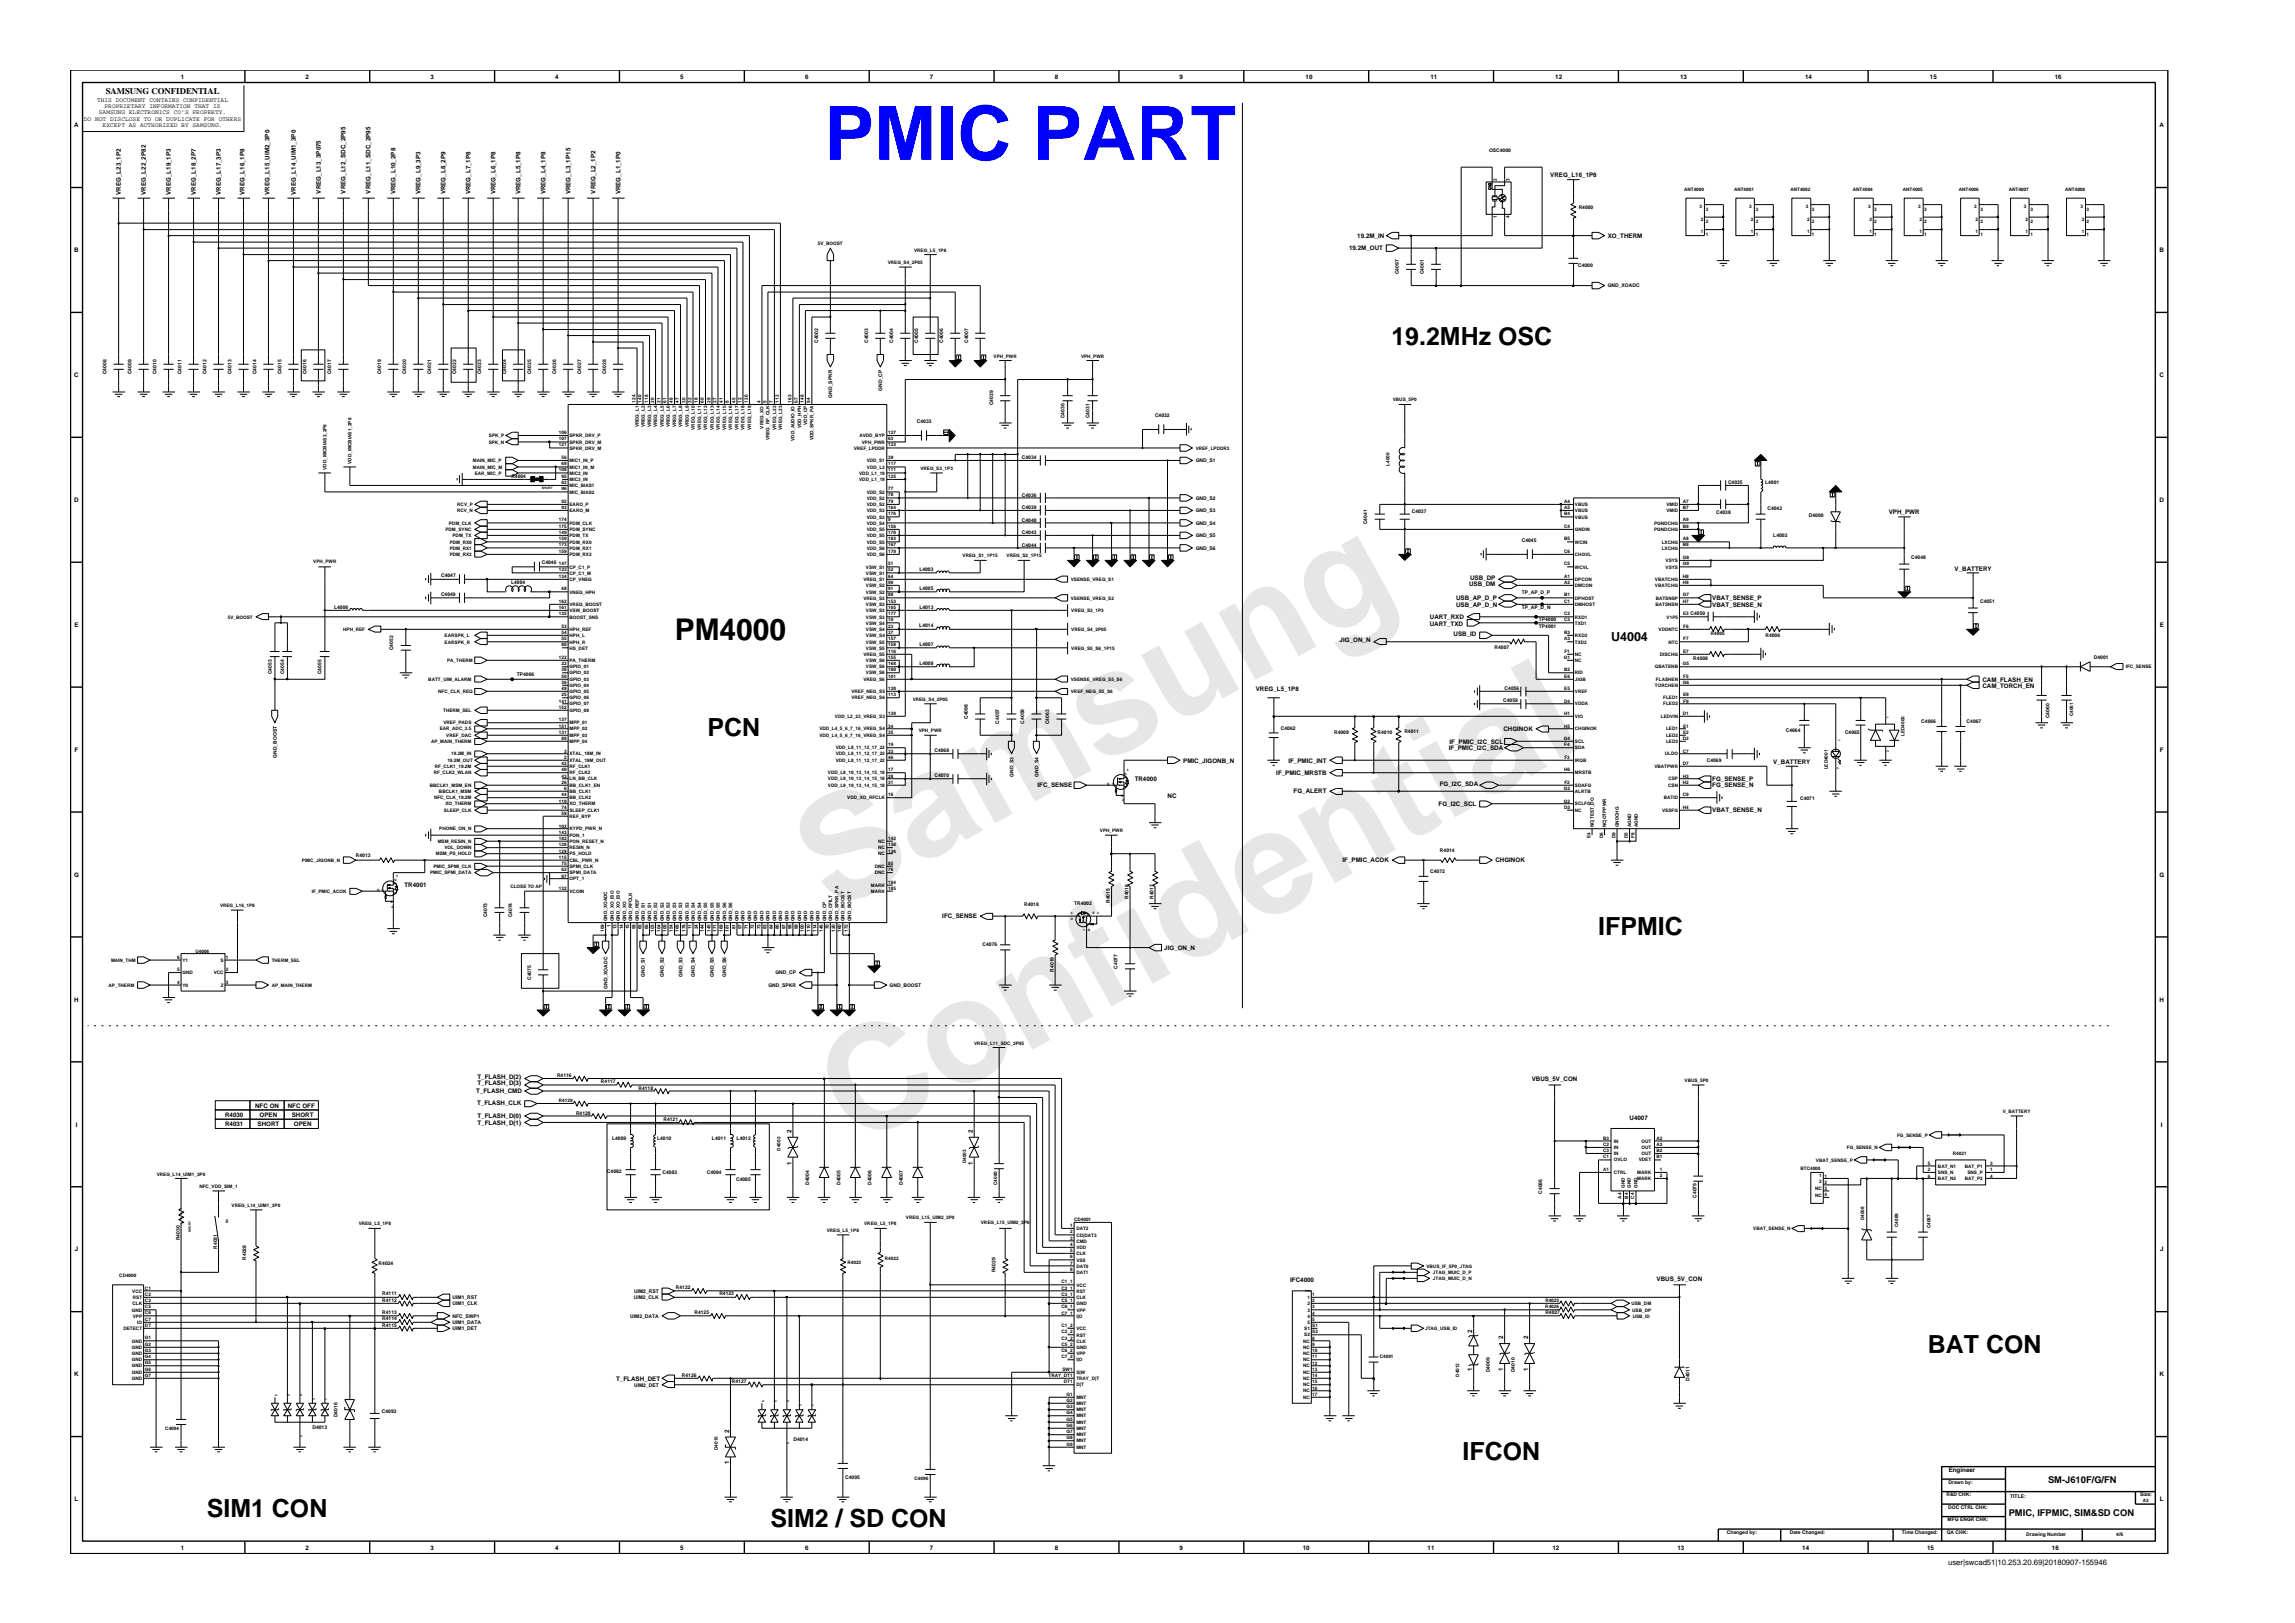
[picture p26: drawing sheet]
<svg xmlns="http://www.w3.org/2000/svg" width="420mm" height="297mm" viewBox="0 0 420 297" stroke-linecap="round" stroke-linejoin="round" font-family="sans-serif">
<defs><g id="words">
<g font-size="26.5" fill="#e6e6e6">
<text x="152.3" y="167.1" transform="rotate(-29 152.3 167.1)">Samsung</text>
<text x="156.6" y="209.9" transform="rotate(-29 156.6 209.9)">Confidential</text>
</g>
<text font-size="13.7" fill="#00f" x="150.9" y="29.2">PMIC PART</text>
<text font-size="5.5" x="123.5" y="117.2">PM4000</text>
<g font-size="4.6">
<text x="254.7" y="63.1">19.2MHz OSC</text>
<text x="129.5" y="134.8">PCN</text>
<text x="292.6" y="171.1">IFPMIC</text>
<text x="352.9" y="247.7">BAT CON</text>
<text x="267.8" y="267.2">IFCON</text>
<text x="37.8" y="277.6">SIM1 CON</text>
<text x="141.1" y="279.4">SIM2 / SD CON</text>
</g>
<text font-size="2.3" x="295" y="117.4">U4004</text>
<g font-size="1.7">
<text x="374.9" y="271.4">SM-J610F/G/FN</text>
<text x="367.7" y="277.4">PMIC, IFPMIC, SIM&amp;SD CON</text>
</g>
<text font-size="1.6" x="19.3" y="17.2">SAMSUNG CONFIDENTIAL</text>
<text font-size="1.4" x="356.7" y="286.5">user|swcad51|10.253.20.69|20180907-155946</text>
<g font-size="1.1">
<text x="33.1" y="14.4">1</text>
<text x="55.9" y="14.4">2</text>
<text x="78.8" y="14.4">3</text>
<text x="101.7" y="14.4">4</text>
<text x="124.5" y="14.4">5</text>
<text x="147.4" y="14.4">6</text>
<text x="170.2" y="14.4">7</text>
<text x="193.1" y="14.4">8</text>
<text x="216" y="14.4">9</text>
<text x="239" y="14.4">10</text>
<text x="261.9" y="14.4">11</text>
<text x="284.7" y="14.4">12</text>
<text x="307.6" y="14.4">13</text>
<text x="330.5" y="14.4">14</text>
<text x="353.3" y="14.4">15</text>
<text x="376.2" y="14.4">16</text>
<text x="13.6" y="23.3">A</text>
<text x="15.4" y="22.1">DO NOT DISCLOSE TO OR DUPLICATE FOR OTHERS</text>
<text x="17.8" y="18.6">THIS DOCUMENT CONTAINS CONFIDENTIAL</text>
<text x="18.1" y="20.9">SAMSUNG ELECTRONICS CO’S PROPERTY.</text>
<text x="18.8" y="23.2">EXCEPT AS AUTHORIZED BY SAMSUNG.</text>
<text x="19.1" y="19.8">PROPRIETARY INFORMATION THAT IS</text>
<text x="395.4" y="23.3">A</text>
<text x="22.1" y="35.7" transform="rotate(-90 22.1 35.7)">VREG_L23_1P2</text>
<text x="26.7" y="35.7" transform="rotate(-90 26.7 35.7)">VREG_L22_2P82</text>
<text x="31.3" y="35.7" transform="rotate(-90 31.3 35.7)">VREG_L19_1P3</text>
<text x="35.8" y="35.7" transform="rotate(-90 35.8 35.7)">VREG_L18_2P7</text>
<text x="40.4" y="35.7" transform="rotate(-90 40.4 35.7)">VREG_L17_3P3</text>
<text x="44.7" y="35.7" transform="rotate(-90 44.7 35.7)">VREG_L16_1P8</text>
<text x="49.3" y="35.7" transform="rotate(-90 49.3 35.7)">VREG_L15_UIM2_3P0</text>
<text x="54.1" y="35.7" transform="rotate(-90 54.1 35.7)">VREG_L14_UIM1_3P0</text>
<text x="58.7" y="35.4" transform="rotate(-90 58.7 35.4)">VREG_L13_3P075</text>
<text x="63.3" y="35.4" transform="rotate(-90 63.3 35.4)">VREG_L12_SDC_2P95</text>
<text x="67.9" y="35.4" transform="rotate(-90 67.9 35.4)">VREG_L11_SDC_2P95</text>
<text x="72.4" y="35.6" transform="rotate(-90 72.4 35.6)">VREG_L10_2P8</text>
<text x="77" y="35.6" transform="rotate(-90 77 35.6)">VREG_L9_3P3</text>
<text x="81.6" y="35.6" transform="rotate(-90 81.6 35.6)">VREG_L8_2P9</text>
<text x="86.1" y="35.6" transform="rotate(-90 86.1 35.6)">VREG_L7_1P8</text>
<text x="90.7" y="35.6" transform="rotate(-90 90.7 35.6)">VREG_L6_1P8</text>
<text x="95.3" y="35.6" transform="rotate(-90 95.3 35.6)">VREG_L5_1P8</text>
<text x="99.9" y="35.6" transform="rotate(-90 99.9 35.6)">VREG_L4_1P8</text>
<text x="104.4" y="35.6" transform="rotate(-90 104.4 35.6)">VREG_L3_1P15</text>
<text x="109" y="35.4" transform="rotate(-90 109 35.4)">VREG_L2_1P2</text>
<text x="113.6" y="35.6" transform="rotate(-90 113.6 35.6)">VREG_L1_1P0</text>
<text x="283.8" y="32.4">VREG_L16_1P8</text>
<text x="13.6" y="46.2">B</text>
<text x="247" y="45.8">19.2M_OUT</text>
<text x="248.5" y="43.5">19.2M_IN</text>
<text x="294.3" y="43.5">XO_THERM</text>
<text x="395.4" y="46.2">B</text>
<text x="13.6" y="69">C</text>
<text x="395.4" y="69">C</text>
<text x="13.6" y="91.9">D</text>
<text x="345.8" y="94.1">VPH_PWR</text>
<text x="395.4" y="91.9">D</text>
<text x="268.9" y="107.3">USB_DM</text>
<text x="269.1" y="106.1">USB_DP</text>
<text x="357.8" y="104.4">V_BATTERY</text>
<text x="261.8" y="113.3">UART_RXD</text>
<text x="266.6" y="109.8">USB_AP_D_P</text>
<text x="266.6" y="111">USB_AP_D_N</text>
<text x="313.5" y="111">VBAT_SENSE_N</text>
<text x="313.5" y="109.8">VBAT_SENSE_P</text>
<text x="13.6" y="114.7">E</text>
<text x="245.3" y="117.5">JIG_ON_N</text>
<text x="261.7" y="114.7">UART_TXD</text>
<text x="266.1" y="116.4">USB_ID</text>
<text x="395.4" y="114.7">E</text>
<text x="362.9" y="125.8">CAM_TORCH_EN</text>
<text x="362.9" y="124.7">CAM_FLASH_EN</text>
<text x="229.9" y="126.4">VREG_L5_1P8</text>
<text x="13.7" y="137.6">F</text>
<text x="265.2" y="137.3">IF_PMIC_I2C_SDA</text>
<text x="265.4" y="136.1">IF_PMIC_I2C_SCL</text>
<text x="275.2" y="133.8">CHGINOK</text>
<text x="395.4" y="137.6">F</text>
<text x="207.7" y="142.9">TR4000</text>
<text x="216.6" y="139.6">PMIC_JIGONB_N</text>
<text x="233.7" y="141.8">IF_PMIC_MRSTB</text>
<text x="235.9" y="139.6">IF_PMIC_INT</text>
<text x="263.6" y="143.9">FG_I2C_SDA</text>
<text x="313.5" y="142.9">FG_SENSE_P</text>
<text x="324.6" y="139.8">V_BATTERY</text>
<text x="190" y="144.1">IFC_SENSE</text>
<text x="213.7" y="146">NC</text>
<text x="236.8" y="145.2">FG_ALERT</text>
<text x="263.4" y="147.5">FG_I2C_SCL</text>
<text x="313.5" y="148.7">VBAT_SENSE_N</text>
<text x="313.5" y="144.1">FG_SENSE_N</text>
<text x="13.6" y="160.5">G</text>
<text x="245.8" y="157.8">IF_PMIC_ACOK</text>
<text x="273.8" y="157.8">CHGINOK</text>
<text x="395.3" y="160.5">G</text>
<text x="74" y="162.2">TR4001</text>
<text x="172.5" y="168.1">IFC_SENSE</text>
<text x="213.1" y="173.8">JIG_ON_N</text>
<text x="13.6" y="183.3">H</text>
<text x="395.4" y="183.3">H</text>
<text x="87.4" y="197.5">T_FLASH_D(2)</text>
<text x="280.4" y="197.8">VBUS_5V_CON</text>
<text x="46.7" y="202.7">NFC ON</text>
<text x="52.7" y="202.7">NFC OFF</text>
<text x="87.2" y="200.1">T_FLASH_CMD</text>
<text x="87.3" y="202.3">T_FLASH_CLK</text>
<text x="87.4" y="198.6">T_FLASH_D(3)</text>
<text x="13.9" y="206.2">I</text>
<text x="41.2" y="206.1">R4031</text>
<text x="41.2" y="204.4">R4030</text>
<text x="47.2" y="206.1">SHORT</text>
<text x="47.5" y="204.4">OPEN</text>
<text x="53.4" y="204.4">SHORT</text>
<text x="53.8" y="206.1">OPEN</text>
<text x="87.4" y="204.7">T_FLASH_D(0)</text>
<text x="87.4" y="205.8">T_FLASH_D(1)</text>
<text x="144.9" y="207.4" transform="rotate(-90 144.9 207.4)">2</text>
<text x="178.1" y="207.4" transform="rotate(-90 178.1 207.4)">2</text>
<text x="298.3" y="204.9">U4007</text>
<text x="395.6" y="206.2">I</text>
<text x="144.9" y="213.2" transform="rotate(-90 144.9 213.2)">1</text>
<text x="178.1" y="213.2" transform="rotate(-90 178.1 213.2)">1</text>
<text x="13.7" y="229">J</text>
<text x="395.5" y="229">J</text>
<text x="236.2" y="234.6">IFC4000</text>
<text x="303.3" y="234.4">VBUS_5V_CON</text>
<text x="269.5" y="244" transform="rotate(-90 269.5 244)">2</text>
<text x="275.2" y="245.1" transform="rotate(-90 275.2 245.1)">2</text>
<text x="279.8" y="245.1" transform="rotate(-90 279.8 245.1)">2</text>
<text x="13.6" y="251.9">K</text>
<text x="269.5" y="250.9" transform="rotate(-90 269.5 250.9)">1</text>
<text x="275.2" y="250.9" transform="rotate(-90 275.2 250.9)">1</text>
<text x="279.8" y="250.9" transform="rotate(-90 279.8 250.9)">1</text>
<text x="395.4" y="251.9">K</text>
<text x="112.8" y="252.7">T_FLASH_DET</text>
<text x="133.5" y="262.3" transform="rotate(-90 133.5 262.3)">2</text>
<text x="133.5" y="268" transform="rotate(-90 133.5 268)">1</text>
<text x="356.8" y="269.3">Engineer</text>
<text x="13.7" y="274.8">L</text>
<text x="395.4" y="274.8">L</text>
<text x="33.1" y="283.7">1</text>
<text x="55.9" y="283.7">2</text>
<text x="78.8" y="283.7">3</text>
<text x="101.7" y="283.7">4</text>
<text x="124.5" y="283.7">5</text>
<text x="147.4" y="283.7">6</text>
<text x="170.2" y="283.7">7</text>
<text x="193.1" y="283.7">8</text>
<text x="216" y="283.7">9</text>
<text x="238.5" y="283.7">10</text>
<text x="261.4" y="283.7">11</text>
<text x="284.2" y="283.7">12</text>
<text x="307.1" y="283.7">13</text>
<text x="329.9" y="283.7">14</text>
<text x="352.8" y="283.7">15</text>
<text x="375.7" y="283.7">16</text>
</g>
<g font-size=".9">
<text x="272.6" y="27.8">OSC4000</text>
<text x="274.1" y="33" transform="rotate(-90 274.1 33)">2</text>
<text x="276.3" y="33" transform="rotate(-90 276.3 33)">3</text>
<text x="308.3" y="34.9">ANT4000</text>
<text x="317.5" y="34.9">ANT4001</text>
<text x="327.8" y="34.9">ANT4002</text>
<text x="339.2" y="34.9">ANT4004</text>
<text x="348.4" y="34.9">ANT4005</text>
<text x="358.6" y="34.9">ANT4006</text>
<text x="367.7" y="34.9">ANT4007</text>
<text x="378.1" y="34.9">ANT4008</text>
<text x="274.1" y="40" transform="rotate(-90 274.1 40)">1</text>
<text x="276.3" y="40" transform="rotate(-90 276.3 40)">4</text>
<text x="289" y="38.3">R4000</text>
<text x="311.1" y="38.1">3</text>
<text x="311.4" y="40.4">2</text>
<text x="312.3" y="40.8">2</text>
<text x="312.3" y="38.6">3</text>
<text x="320.3" y="38.1">3</text>
<text x="320.5" y="40.4">2</text>
<text x="321.4" y="40.8">2</text>
<text x="321.4" y="38.6">3</text>
<text x="330.6" y="38.1">3</text>
<text x="330.8" y="40.4">2</text>
<text x="331.7" y="40.8">2</text>
<text x="331.7" y="38.6">3</text>
<text x="342" y="38.1">3</text>
<text x="342.3" y="40.4">2</text>
<text x="343.1" y="40.8">2</text>
<text x="343.1" y="38.6">3</text>
<text x="351.2" y="38.1">3</text>
<text x="351.4" y="40.4">2</text>
<text x="352.3" y="40.8">2</text>
<text x="352.3" y="38.6">3</text>
<text x="361.4" y="38.1">3</text>
<text x="361.7" y="40.4">2</text>
<text x="362.6" y="40.8">2</text>
<text x="362.6" y="38.6">3</text>
<text x="370.5" y="38.1">3</text>
<text x="370.8" y="40.4">2</text>
<text x="371.7" y="40.8">2</text>
<text x="371.7" y="38.6">3</text>
<text x="380.9" y="38.1">3</text>
<text x="381.1" y="40.4">2</text>
<text x="382" y="40.8">2</text>
<text x="382" y="38.6">3</text>
<text x="149.7" y="44.9">5V_BOOST</text>
<text x="167.4" y="46.1">VREG_L5_1P8</text>
<text x="311.4" y="42.7">1</text>
<text x="312.3" y="43.1">1</text>
<text x="320.5" y="42.7">1</text>
<text x="321.4" y="43.1">1</text>
<text x="330.8" y="42.7">1</text>
<text x="331.7" y="43.1">1</text>
<text x="342.3" y="42.7">1</text>
<text x="343.1" y="43.1">1</text>
<text x="351.4" y="42.7">1</text>
<text x="352.3" y="43.1">1</text>
<text x="361.7" y="42.7">1</text>
<text x="362.6" y="43.1">1</text>
<text x="370.8" y="42.7">1</text>
<text x="371.7" y="43.1">1</text>
<text x="381.1" y="42.7">1</text>
<text x="382" y="43.1">1</text>
<text x="162.5" y="48.3">VREG_S4_2P05</text>
<text x="256.1" y="50.2" transform="rotate(-90 256.1 50.2)">C4097</text>
<text x="260.6" y="50.2" transform="rotate(-90 260.6 50.2)">C4001</text>
<text x="288.9" y="49">C4000</text>
<text x="294.3" y="52.6">GND_XOADC</text>
<text x="149.8" y="62.8" transform="rotate(-90 149.8 62.8)">C4002</text>
<text x="159" y="62.8" transform="rotate(-90 159 62.8)">C4003</text>
<text x="163.5" y="62.8" transform="rotate(-90 163.5 62.8)">C4004</text>
<text x="168.1" y="62.8" transform="rotate(-90 168.1 62.8)">C4005</text>
<text x="172.7" y="62.8" transform="rotate(-90 172.7 62.8)">C4006</text>
<text x="177.2" y="62.8" transform="rotate(-90 177.2 62.8)">C4007</text>
<text x="181.9" y="65.4">VPH_PWR</text>
<text x="197.9" y="65.4">VPH_PWR</text>
<text x="19.5" y="68.5" transform="rotate(-90 19.5 68.5)">C4008</text>
<text x="24.1" y="68.5" transform="rotate(-90 24.1 68.5)">C4009</text>
<text x="28.7" y="68.5" transform="rotate(-90 28.7 68.5)">C4010</text>
<text x="33.2" y="68.5" transform="rotate(-90 33.2 68.5)">C4011</text>
<text x="37.8" y="68.5" transform="rotate(-90 37.8 68.5)">C4012</text>
<text x="42.4" y="68.5" transform="rotate(-90 42.4 68.5)">C4013</text>
<text x="46.9" y="68.5" transform="rotate(-90 46.9 68.5)">C4014</text>
<text x="51.5" y="68.5" transform="rotate(-90 51.5 68.5)">C4015</text>
<text x="56.1" y="68.5" transform="rotate(-90 56.1 68.5)">C4016</text>
<text x="60.7" y="68.5" transform="rotate(-90 60.7 68.5)">C4017</text>
<text x="69.8" y="68.5" transform="rotate(-90 69.8 68.5)">C4019</text>
<text x="74.4" y="68.5" transform="rotate(-90 74.4 68.5)">C4020</text>
<text x="78.9" y="68.5" transform="rotate(-90 78.9 68.5)">C4021</text>
<text x="83.5" y="68.5" transform="rotate(-90 83.5 68.5)">C4022</text>
<text x="88.1" y="68.5" transform="rotate(-90 88.1 68.5)">C4023</text>
<text x="92.7" y="68.5" transform="rotate(-90 92.7 68.5)">C4024</text>
<text x="97.2" y="68.5" transform="rotate(-90 97.2 68.5)">C4025</text>
<text x="101.8" y="68.5" transform="rotate(-90 101.8 68.5)">C4026</text>
<text x="106.4" y="68.5" transform="rotate(-90 106.4 68.5)">C4027</text>
<text x="111" y="68.5" transform="rotate(-90 111 68.5)">C4028</text>
<text x="161.5" y="71.5" transform="rotate(-90 161.5 71.5)">GND_CP</text>
<text x="116.3" y="73.7" transform="rotate(-90 116.3 73.7)">124</text>
<text x="117.4" y="73.7" transform="rotate(-90 117.4 73.7)">140</text>
<text x="118.6" y="73.7" transform="rotate(-90 118.6 73.7)">118</text>
<text x="119.7" y="73.7" transform="rotate(-90 119.7 73.7)">20</text>
<text x="120.9" y="73.7" transform="rotate(-90 120.9 73.7)">21</text>
<text x="122" y="73.7" transform="rotate(-90 122 73.7)">61</text>
<text x="123.2" y="73.7" transform="rotate(-90 123.2 73.7)">48</text>
<text x="124.3" y="73.7" transform="rotate(-90 124.3 73.7)">47</text>
<text x="125.5" y="73.7" transform="rotate(-90 125.5 73.7)">30</text>
<text x="126.6" y="73.7" transform="rotate(-90 126.6 73.7)">32</text>
<text x="127.8" y="73.7" transform="rotate(-90 127.8 73.7)">18</text>
<text x="128.9" y="73.7" transform="rotate(-90 128.9 73.7)">60</text>
<text x="130.1" y="73.7" transform="rotate(-90 130.1 73.7)">29</text>
<text x="131.2" y="73.7" transform="rotate(-90 131.2 73.7)">27</text>
<text x="132.4" y="73.7" transform="rotate(-90 132.4 73.7)">41</text>
<text x="133.5" y="73.7" transform="rotate(-90 133.5 73.7)">8</text>
<text x="134.6" y="73.7" transform="rotate(-90 134.6 73.7)">45</text>
<text x="135.7" y="73.7" transform="rotate(-90 135.7 73.7)">12</text>
<text x="136.9" y="73.7" transform="rotate(-90 136.9 73.7)">126</text>
<text x="139.2" y="73.7" transform="rotate(-90 139.2 73.7)">4</text>
<text x="140.3" y="73.7" transform="rotate(-90 140.3 73.7)">5</text>
<text x="141.5" y="73.7" transform="rotate(-90 141.5 73.7)">7</text>
<text x="142.6" y="73.7" transform="rotate(-90 142.6 73.7)">112</text>
<text x="144.9" y="73.7" transform="rotate(-90 144.9 73.7)">163</text>
<text x="146.1" y="73.7" transform="rotate(-90 146.1 73.7)">67</text>
<text x="147.2" y="73.7" transform="rotate(-90 147.2 73.7)">148</text>
<text x="147.8" y="77.8" transform="rotate(-90 147.8 77.8)">VDD_CP</text>
<text x="148.4" y="73.7" transform="rotate(-90 148.4 73.7)">94</text>
<text x="152.4" y="72.8" transform="rotate(-90 152.4 72.8)">GND_SPKR</text>
<text x="167.9" y="77.5">C4033</text>
<text x="181.8" y="74.2" transform="rotate(-90 181.8 74.2)">C4029</text>
<text x="194.9" y="76.6" transform="rotate(-90 194.9 76.6)">C4030</text>
<text x="199.4" y="76.6" transform="rotate(-90 199.4 76.6)">C4031</text>
<text x="211.5" y="76.3">C4032</text>
<text x="255" y="73.4">VBUS_5P0</text>
<text x="89.5" y="81.2">SPK_N</text>
<text x="89.5" y="80">SPK_P</text>
<text x="102.3" y="81.7">121</text>
<text x="102.3" y="79.4">106</text>
<text x="102.3" y="80.6">107</text>
<text x="102.8" y="84">56</text>
<text x="104.3" y="82.3">SPKR_DRV_M</text>
<text x="104.3" y="80">SPKR_DRV_P</text>
<text x="104.3" y="81.2">SPKR_DRV_M</text>
<text x="116.9" y="78.2" transform="rotate(-90 116.9 78.2)">VREG_L1</text>
<text x="118" y="78.2" transform="rotate(-90 118 78.2)">VREG_L2</text>
<text x="119.2" y="78.2" transform="rotate(-90 119.2 78.2)">VREG_L3</text>
<text x="120.3" y="78.2" transform="rotate(-90 120.3 78.2)">VREG_L4</text>
<text x="121.5" y="78.2" transform="rotate(-90 121.5 78.2)">VREG_L5</text>
<text x="122.6" y="78.2" transform="rotate(-90 122.6 78.2)">VREG_L6</text>
<text x="123.8" y="78.2" transform="rotate(-90 123.8 78.2)">VREG_L7</text>
<text x="124.9" y="78.2" transform="rotate(-90 124.9 78.2)">VREG_L8</text>
<text x="126.1" y="78.2" transform="rotate(-90 126.1 78.2)">VREG_L9</text>
<text x="127.2" y="78.7" transform="rotate(-90 127.2 78.7)">VREG_L10</text>
<text x="128.4" y="78.7" transform="rotate(-90 128.4 78.7)">VREG_L11</text>
<text x="129.5" y="78.7" transform="rotate(-90 129.5 78.7)">VREG_L12</text>
<text x="130.7" y="78.7" transform="rotate(-90 130.7 78.7)">VREG_L13</text>
<text x="131.8" y="78.7" transform="rotate(-90 131.8 78.7)">VREG_L14</text>
<text x="132.9" y="78.7" transform="rotate(-90 132.9 78.7)">VREG_L15</text>
<text x="134" y="78.7" transform="rotate(-90 134 78.7)">VREG_L16</text>
<text x="135.2" y="78.7" transform="rotate(-90 135.2 78.7)">VREG_L17</text>
<text x="136.3" y="78.7" transform="rotate(-90 136.3 78.7)">VREG_L18</text>
<text x="137.5" y="78.7" transform="rotate(-90 137.5 78.7)">VREG_L19</text>
<text x="139.8" y="78.4" transform="rotate(-90 139.8 78.4)">VREG_XO</text>
<text x="140.9" y="80.6" transform="rotate(-90 140.9 80.6)">VREG_RF_CLK</text>
<text x="142.1" y="78.7" transform="rotate(-90 142.1 78.7)">VREG_L22</text>
<text x="143.2" y="78.7" transform="rotate(-90 143.2 78.7)">VREG_L23</text>
<text x="145.5" y="80.7" transform="rotate(-90 145.5 80.7)">VDD_AUDIO_IO</text>
<text x="146.7" y="78.4" transform="rotate(-90 146.7 78.4)">VDD_HPH</text>
<text x="148.9" y="80.6" transform="rotate(-90 148.9 80.6)">VDD_SPKR_PA</text>
<text x="156.3" y="82.3">VREF_LPDDR</text>
<text x="157.3" y="80">AVDD_BYP</text>
<text x="157.8" y="81.2">VPH_PWR</text>
<text x="162.6" y="80.6">63</text>
<text x="162.6" y="84">39</text>
<text x="162.6" y="81.7">123</text>
<text x="162.6" y="79.4">127</text>
<text x="218.9" y="82.3">VREF_LPDDR3</text>
<text x="59.8" y="86" transform="rotate(-90 59.8 86)">VDD_MICBIAS2_2P8</text>
<text x="64.4" y="84.9" transform="rotate(-90 64.4 84.9)">VDD_MICBIAS1_2P8</text>
<text x="86.6" y="84.6">MAIN_MIC_P</text>
<text x="86.6" y="85.8">MAIN_MIC_M</text>
<text x="86.9" y="86.9">EAR_MIC_P</text>
<text x="93.6" y="87.4">R4004</text>
<text x="102.3" y="86.3">108</text>
<text x="102.8" y="87.5">95</text>
<text x="102.8" y="89.7">96</text>
<text x="102.8" y="88.6">82</text>
<text x="102.8" y="85.2">69</text>
<text x="104.3" y="88.1">MIC3_IN</text>
<text x="104.3" y="89.2">MIC_BIAS1</text>
<text x="104.3" y="85.8">MIC1_IN_M</text>
<text x="104.3" y="84.6">MIC1_IN_P</text>
<text x="104.3" y="86.9">MIC2_IN</text>
<text x="157.3" y="88.1">VDD_L1_19</text>
<text x="157.3" y="86.9">VDD_L1_19</text>
<text x="158.7" y="84.6">VDD_S1</text>
<text x="158.7" y="85.8">VDD_L3</text>
<text x="162.6" y="89.7">77</text>
<text x="162.6" y="85.2">117</text>
<text x="162.6" y="87.5">125</text>
<text x="162.6" y="86.3">111</text>
<text x="168.5" y="86">VREG_S3_1P3</text>
<text x="187.1" y="84">C4034</text>
<text x="218.9" y="84.6">GND_S1</text>
<text x="254.4" y="85.3" transform="rotate(-90 254.4 85.3)">L4000</text>
<text x="316.4" y="88.6">C4035</text>
<text x="323.2" y="88.5">L4001</text>
<text x="83.7" y="93.7">RCV_N</text>
<text x="83.7" y="92.6">RCV_P</text>
<text x="102.3" y="95.4">174</text>
<text x="102.8" y="92">92</text>
<text x="102.8" y="93.1">93</text>
<text x="104.3" y="90.3">MIC_BIAS2</text>
<text x="104.3" y="92.6">EARO_P</text>
<text x="104.3" y="93.7">EARO_M</text>
<text x="158.7" y="90.3">VDD_S2</text>
<text x="158.7" y="91.4">VDD_S2</text>
<text x="158.7" y="92.6">VDD_S2</text>
<text x="158.7" y="94.9">VDD_S3</text>
<text x="158.7" y="93.7">VDD_S3</text>
<text x="162.6" y="90.8">78</text>
<text x="162.6" y="92">79</text>
<text x="162.6" y="94.3">176</text>
<text x="162.6" y="95.4">9</text>
<text x="162.6" y="93.1">164</text>
<text x="187.1" y="93.2">C4039</text>
<text x="187.1" y="95.4">C4040</text>
<text x="187.1" y="90.9">C4036</text>
<text x="218.9" y="91.5">GND_S2</text>
<text x="218.9" y="93.7">GND_S3</text>
<text x="250.3" y="96" transform="rotate(-90 250.3 96)">C4041</text>
<text x="258.5" y="93.8">C4037</text>
<text x="286.3" y="94.3">B4</text>
<text x="286.3" y="92">A4</text>
<text x="286.3" y="93.1">A5</text>
<text x="288.3" y="94.9">VBUS</text>
<text x="288.3" y="92.6">VBUS</text>
<text x="288.3" y="93.7">VBUS</text>
<text x="305.1" y="93.7">VMID</text>
<text x="305.1" y="92.6">VMID</text>
<text x="308.1" y="93.1">B7</text>
<text x="308.1" y="92">A7</text>
<text x="308.1" y="95.4">A9</text>
<text x="314.2" y="94.1">C4038</text>
<text x="323.6" y="93.4">C4042</text>
<text x="331.2" y="94.6">D4000</text>
<text x="81.6" y="97.2">PDM_SYNC</text>
<text x="82.2" y="96">PDM_CLK</text>
<text x="82.3" y="99.5">PDM_RX0</text>
<text x="82.3" y="101.8">PDM_RX2</text>
<text x="82.3" y="100.6">PDM_RX1</text>
<text x="82.8" y="98.3">PDM_TX</text>
<text x="102.3" y="100">173</text>
<text x="102.3" y="96.6">175</text>
<text x="102.3" y="97.7">149</text>
<text x="102.3" y="98.9">150</text>
<text x="102.3" y="101.2">159</text>
<text x="104.3" y="100.6">PDM_RX1</text>
<text x="104.3" y="96">PDM_CLK</text>
<text x="104.3" y="97.2">PDM_SYNC</text>
<text x="104.3" y="98.3">PDM_TX</text>
<text x="104.3" y="99.5">PDM_RX0</text>
<text x="104.3" y="101.8">PDM_RX2</text>
<text x="158.7" y="99.5">VDD_S5</text>
<text x="158.7" y="98.3">VDD_S5</text>
<text x="158.7" y="96">VDD_S4</text>
<text x="158.7" y="101.8">VDD_S6</text>
<text x="158.7" y="100.6">VDD_S6</text>
<text x="158.7" y="97.2">VDD_S5</text>
<text x="162.6" y="98.9">183</text>
<text x="162.6" y="97.7">170</text>
<text x="162.6" y="101.2">179</text>
<text x="162.6" y="100">167</text>
<text x="162.6" y="96.6">156</text>
<text x="187.1" y="100">C4044</text>
<text x="187.1" y="97.7">C4043</text>
<text x="218.9" y="98.3">GND_S5</text>
<text x="218.9" y="100.6">GND_S6</text>
<text x="218.9" y="96">GND_S4</text>
<text x="278.6" y="99.2">C4045</text>
<text x="286.3" y="96.6">C4</text>
<text x="286.3" y="101.2">C6</text>
<text x="286.3" y="98.9">B5</text>
<text x="288.3" y="97.2">GNDIN</text>
<text x="288.3" y="101.8">CHGVL</text>
<text x="288.3" y="99.5">WCIN</text>
<text x="302.8" y="97.2">PGNDCHG</text>
<text x="302.8" y="96">PGNDCHG</text>
<text x="304.2" y="100.6">LXCHG</text>
<text x="304.2" y="99.5">LXCHG</text>
<text x="308.1" y="100">B8</text>
<text x="308.1" y="96.6">B9</text>
<text x="308.1" y="98.9">A8</text>
<text x="324.6" y="98.2">L4002</text>
<text x="57.4" y="103.1">VPH_PWR</text>
<text x="80.7" y="105.7">C4047</text>
<text x="93.6" y="106.9">L4004</text>
<text x="99.2" y="103.2">C4046</text>
<text x="102.3" y="103.5">147</text>
<text x="102.3" y="104.6">133</text>
<text x="102.3" y="105.8">134</text>
<text x="104.3" y="104.1">CP_C1_P</text>
<text x="104.3" y="105.2">CP_C1_M</text>
<text x="104.3" y="106.3">CP_VNEG</text>
<text x="158.1" y="106.3">VREG_S1</text>
<text x="158.5" y="104.1">VSW_S1</text>
<text x="158.5" y="105.2">VSW_S1</text>
<text x="158.5" y="107.4">VSW_S2</text>
<text x="162.6" y="105.8">64</text>
<text x="162.6" y="103.5">51</text>
<text x="162.6" y="104.6">52</text>
<text x="162.6" y="106.9">90</text>
<text x="168.3" y="108">L4005</text>
<text x="168.3" y="104.6">L4003</text>
<text x="176.2" y="102">VREG_S1_1P15</text>
<text x="184.3" y="102">VREG_S2_1P15</text>
<text x="196" y="106.3">VSENSE_VREG_S1</text>
<text x="286.3" y="103.5">C5</text>
<text x="286.3" y="105.8">A1</text>
<text x="286.3" y="106.9">A2</text>
<text x="288.3" y="104.1">WCVL</text>
<text x="288.3" y="106.3">DPCON</text>
<text x="288.3" y="107.4">DMCON</text>
<text x="303" y="106.3">VBATCHG</text>
<text x="303" y="107.4">VBATCHG</text>
<text x="304.9" y="102.9">VSYS</text>
<text x="304.9" y="104.1">VSYS</text>
<text x="308.1" y="102.3">G8</text>
<text x="308.1" y="103.5">G9</text>
<text x="308.1" y="105.8">H8</text>
<text x="308.1" y="106.9">H9</text>
<text x="349.9" y="102.3">C4048</text>
<text x="41.7" y="113.2">5V_BOOST</text>
<text x="61.2" y="111.4">L4006</text>
<text x="80.7" y="109.2">C4049</text>
<text x="102.3" y="110.3">162</text>
<text x="102.3" y="111.4">161</text>
<text x="102.3" y="112.6">135</text>
<text x="102.8" y="108">68</text>
<text x="104.3" y="108.6">VNEG_HPH</text>
<text x="104.3" y="110.9">VREG_BOOST</text>
<text x="104.3" y="112">VSW_BOOST</text>
<text x="104.3" y="113.2">BOOST_SNS</text>
<text x="158.1" y="109.7">VREG_S2</text>
<text x="158.5" y="113.2">VSW_S3</text>
<text x="158.5" y="110.9">VSW_S3</text>
<text x="158.5" y="108.6">VSW_S2</text>
<text x="158.5" y="112">VSW_S3</text>
<text x="162.6" y="109.1">88</text>
<text x="162.6" y="112.6">177</text>
<text x="162.6" y="110.3">153</text>
<text x="162.6" y="108">91</text>
<text x="162.6" y="111.4">165</text>
<text x="162.6" y="113.7">10</text>
<text x="168.3" y="111.4">L4013</text>
<text x="196" y="109.7">VSENSE_VREG_S2</text>
<text x="196.1" y="112">VREG_S3_1P3</text>
<text x="278.6" y="108.7">TP_AP_D_P</text>
<text x="278.6" y="111.4">TP_AP_D_N</text>
<text x="281.7" y="113.7">TP4000</text>
<text x="286.3" y="110.3">C1</text>
<text x="286.3" y="112.6">C2</text>
<text x="286.3" y="113.7">C3</text>
<text x="286.3" y="109.1">B1</text>
<text x="288.3" y="110.9">DMHOST</text>
<text x="288.3" y="113.2">RXD1</text>
<text x="288.3" y="109.7">DPHOST</text>
<text x="303.1" y="110.9">BATSNSN</text>
<text x="303.1" y="109.7">BATSNSP</text>
<text x="305.1" y="113.2">V1P5</text>
<text x="308.1" y="109.1">G7</text>
<text x="308.1" y="110.3">H7</text>
<text x="308.1" y="112.6">E3 C4050</text>
<text x="362.5" y="110.3">C4051</text>
<text x="62.8" y="115.5">HPH_REF</text>
<text x="72" y="119" transform="rotate(-90 72 119)">C4052</text>
<text x="81.4" y="116.6">EARSPK_L</text>
<text x="81.4" y="117.8">EARSPK_R</text>
<text x="102.8" y="118.3">80</text>
<text x="102.8" y="114.9">53</text>
<text x="102.8" y="116">54</text>
<text x="102.8" y="117.2">55</text>
<text x="104.3" y="118.9">HS_DET</text>
<text x="104.3" y="115.5">HPH_REF</text>
<text x="104.3" y="116.6">HPH_L</text>
<text x="104.3" y="117.8">HPH_R</text>
<text x="158.5" y="115.5">VSW_S4</text>
<text x="158.5" y="117.8">VSW_S5</text>
<text x="158.5" y="118.9">VSW_S5</text>
<text x="158.5" y="114.3">VSW_S4</text>
<text x="158.5" y="116.6">VSW_S4</text>
<text x="162.6" y="114.9">23</text>
<text x="162.6" y="119.5">116</text>
<text x="162.6" y="117.2">157</text>
<text x="162.6" y="118.3">158</text>
<text x="162.6" y="116">37</text>
<text x="168.3" y="114.8">L4014</text>
<text x="168.3" y="118.3">L4007</text>
<text x="196.1" y="118.9">VREG_S5_S6_1P15</text>
<text x="196.1" y="115.5">VREG_S4_2P05</text>
<text x="273.6" y="118.8">R4007</text>
<text x="281.7" y="114.9">TP4001</text>
<text x="286.3" y="116">B3</text>
<text x="286.3" y="117.2">A3</text>
<text x="286.4" y="119.5">F1</text>
<text x="288.3" y="114.3">TXD1</text>
<text x="288.3" y="116.6">RXD2</text>
<text x="288.3" y="117.8">TXD2</text>
<text x="303.6" y="115.5">VDDNTC</text>
<text x="305.4" y="117.8">NTC</text>
<text x="308.1" y="119.5">E7</text>
<text x="308.1" y="114.9">F6</text>
<text x="308.1" y="117.2">F7</text>
<text x="313.2" y="116.3">R4005</text>
<text x="323.2" y="116.5">R4006</text>
<text x="49.7" y="123.4" transform="rotate(-90 49.7 123.4)">C4053</text>
<text x="52" y="123.4" transform="rotate(-90 52 123.4)">C4054</text>
<text x="58.9" y="123.4" transform="rotate(-90 58.9 123.4)">C4055</text>
<text x="78.4" y="124.6">BATT_UIM_ALARM</text>
<text x="81.9" y="121.2">PA_THERM</text>
<text x="94.6" y="123.7">TP4006</text>
<text x="102.3" y="120.6">122</text>
<text x="102.8" y="124">50</text>
<text x="102.8" y="121.8">22</text>
<text x="102.8" y="125.1">36</text>
<text x="102.8" y="122.9">38</text>
<text x="104.3" y="124.6">GPIO_03</text>
<text x="104.3" y="122.3">GPIO_01</text>
<text x="104.3" y="121.2">PA_THERM</text>
<text x="104.3" y="125.7">GPIO_04</text>
<text x="104.3" y="123.4">GPIO_02</text>
<text x="158.1" y="120.1">VREG_S5</text>
<text x="158.1" y="124.6">VREG_S6</text>
<text x="158.5" y="123.4">VSW_S6</text>
<text x="158.5" y="122.3">VSW_S6</text>
<text x="158.5" y="121.2">VSW_S6</text>
<text x="162.6" y="122.9">180</text>
<text x="162.6" y="121.8">168</text>
<text x="162.6" y="120.6">155</text>
<text x="162.6" y="124">101</text>
<text x="168.3" y="121.7">L4008</text>
<text x="196" y="124.6">VSENSE_VREG_S5_S6</text>
<text x="286.3" y="120.6">G1</text>
<text x="286.3" y="122.9">B2</text>
<text x="286.4" y="124">E6</text>
<text x="288.3" y="124.6">JIGB</text>
<text x="288.3" y="120.1">NC</text>
<text x="288.3" y="121.2">NC</text>
<text x="288.3" y="123.4">RID</text>
<text x="303" y="122.3">QBATENB</text>
<text x="303" y="125.7">TORCHEN</text>
<text x="303.2" y="124.6">FLASHEN</text>
<text x="303.9" y="120.1">DISCHG</text>
<text x="308.1" y="121.8">G5</text>
<text x="308.1" y="125.1">G6</text>
<text x="308.1" y="124">F5</text>
<text x="310" y="120.8">R4008</text>
<text x="383.3" y="120.7">D4001</text>
<text x="389.2" y="122.3">IFC_SENSE</text>
<text x="80.2" y="126.8">NFC_CLK_REQ</text>
<text x="81.1" y="130.3">THERM_SEL</text>
<text x="102.3" y="129.7">152</text>
<text x="102.3" y="128.6">141</text>
<text x="102.3" y="132">137</text>
<text x="102.8" y="126.3">49</text>
<text x="102.8" y="127.4">25</text>
<text x="104.3" y="126.8">GPIO_05</text>
<text x="104.3" y="128">GPIO_06</text>
<text x="104.3" y="130.3">GPIO_08</text>
<text x="104.3" y="129.1">GPIO_07</text>
<text x="152.9" y="131.4">VDD_L2_23_VREG_S3</text>
<text x="155.9" y="126.8">VREF_NEG_S5</text>
<text x="155.9" y="128">VREF_NEG_S6</text>
<text x="162.6" y="130.9">139</text>
<text x="162.6" y="126.3">130</text>
<text x="162.6" y="127.4">113</text>
<text x="167.1" y="128.3">VREG_S4_2P05</text>
<text x="177.2" y="131.6" transform="rotate(-90 177.2 131.6)">C4098</text>
<text x="196" y="126.8">VREF_NEG_S5_S6</text>
<text x="275.2" y="128.6">C4059</text>
<text x="275.5" y="126.3">C4056</text>
<text x="286.3" y="130.9">H1</text>
<text x="286.3" y="128.6">D4</text>
<text x="286.4" y="126.3">E5</text>
<text x="288.3" y="131.4">VIO</text>
<text x="288.3" y="126.8">VREF</text>
<text x="288.3" y="129.1">VDDA</text>
<text x="304.1" y="131.4">LEDVIN</text>
<text x="304.5" y="128">FLED1</text>
<text x="304.5" y="129.1">FLED2</text>
<text x="308.1" y="130.9">D1</text>
<text x="308.1" y="127.4">E9</text>
<text x="308.2" y="128.6">F9</text>
<text x="375.2" y="131.4" transform="rotate(-90 375.2 131.4)">C4060</text>
<text x="379.5" y="131.1" transform="rotate(-90 379.5 131.1)">C4061</text>
<text x="78.9" y="136">AP_MAIN_THERM</text>
<text x="80.5" y="133.7">EAR_ADC_3.5</text>
<text x="81.2" y="132.6">VREF_PADS</text>
<text x="81.7" y="134.9">VREF_DAC</text>
<text x="102.3" y="133.2">151</text>
<text x="102.3" y="134.3">131</text>
<text x="102.8" y="135.5">89</text>
<text x="103.3" y="137.8">3</text>
<text x="104.3" y="136">MPP_04</text>
<text x="104.3" y="133.7">MPP_02</text>
<text x="104.3" y="132.6">MPP_01</text>
<text x="104.3" y="134.9">MPP_03</text>
<text x="150" y="133.7">VDD_L4_5_6_7_16_VREG_S4</text>
<text x="150" y="134.9">VDD_L4_5_6_7_16_VREG_S4</text>
<text x="153" y="137.2">VDD_L8_11_12_17_22</text>
<text x="162.6" y="137.8">33</text>
<text x="162.6" y="133.2">34</text>
<text x="162.6" y="134.3">35</text>
<text x="162.6" y="136.6">19</text>
<text x="168.2" y="134">VPH_PWR</text>
<text x="171.1" y="137.7">C4068</text>
<text x="182.9" y="132.4" transform="rotate(-90 182.9 132.4)">C4057</text>
<text x="187.5" y="132.4" transform="rotate(-90 187.5 132.4)">C4058</text>
<text x="192.1" y="132.5" transform="rotate(-90 192.1 132.5)">C4063</text>
<text x="234.5" y="133.5">C4062</text>
<text x="244.2" y="134.3">R4009</text>
<text x="252.2" y="134.3">R4010</text>
<text x="257.1" y="134.2">R4011</text>
<text x="286.3" y="135.5">G4</text>
<text x="286.3" y="133.2">H5</text>
<text x="286.4" y="136.6">F4</text>
<text x="288.3" y="133.7">CHGINOK</text>
<text x="288.3" y="136">SCL</text>
<text x="288.3" y="137.2">SDA</text>
<text x="305" y="133.7">LED1</text>
<text x="305" y="134.9">LED2</text>
<text x="305" y="136">LED3</text>
<text x="308.1" y="137.8">C7</text>
<text x="308.1" y="135.5">D2</text>
<text x="308.1" y="133.2">E1</text>
<text x="308.1" y="134.3">E2</text>
<text x="326.9" y="134">C4064</text>
<text x="337.8" y="134.3">C4065</text>
<text x="348.6" y="134.7" transform="rotate(-90 348.6 134.7)">LED4000</text>
<text x="351.7" y="132.3">C4066</text>
<text x="360" y="132.3">C4067</text>
<text x="50.7" y="138.7" transform="rotate(-90 50.7 138.7)">GND_BOOST</text>
<text x="79.4" y="141.7">RF_CLK2_WLAN</text>
<text x="79.6" y="140.5">RF_CLK1_19.2M</text>
<text x="81.9" y="139.4">19.2M_OUT</text>
<text x="82.6" y="138.3">19.2M_IN</text>
<text x="102.8" y="141.1">40</text>
<text x="102.8" y="140">42</text>
<text x="102.8" y="142.3">43</text>
<text x="102.8" y="143.4">26</text>
<text x="103.3" y="138.9">2</text>
<text x="104.3" y="141.7">RF_CLK2</text>
<text x="104.3" y="140.5">RF_CLK1</text>
<text x="104.3" y="142.8">LN_BB_CLK</text>
<text x="104.3" y="138.3">XTAL_19M_IN</text>
<text x="104.3" y="139.4">XTAL_19M_OUT</text>
<text x="151.6" y="141.7">VDD_L9_10_13_14_15_18</text>
<text x="151.6" y="142.8">VDD_L9_10_13_14_15_18</text>
<text x="153" y="139.4">VDD_L8_11_12_17_22</text>
<text x="153" y="138.3">VDD_L8_11_12_17_22</text>
<text x="162.6" y="138.9">46</text>
<text x="162.6" y="141.1">17</text>
<text x="162.6" y="143.4">31</text>
<text x="162.6" y="142.3">28</text>
<text x="171.1" y="142.3">C4070</text>
<text x="185.5" y="142.2" transform="rotate(-90 185.5 142.2)">GND_S3</text>
<text x="190.1" y="142.2" transform="rotate(-90 190.1 142.2)">GND_S4</text>
<text x="286.3" y="141.1">H6</text>
<text x="286.4" y="143.4">F2</text>
<text x="286.4" y="138.9">F3</text>
<text x="288.3" y="141.7">MRSTB</text>
<text x="288.3" y="139.4">IRQB</text>
<text x="302.9" y="140.5">VBATPWR</text>
<text x="304.8" y="138.3">ULDO</text>
<text x="305.4" y="142.8">CSP</text>
<text x="308.1" y="143.4">H2</text>
<text x="308.1" y="142.3">H3</text>
<text x="308.1" y="140">D7</text>
<text x="312.5" y="139.4">C4069</text>
<text x="334.6" y="140.8" transform="rotate(-90 334.6 140.8)">LED4001</text>
<text x="78.7" y="144">BBCLK1_MSM_EN</text>
<text x="79.5" y="146.3">NFC_CLK_19.2M</text>
<text x="80.4" y="145.1">BBCLK1_MSM</text>
<text x="81.3" y="148.6">SLEEP_CLK</text>
<text x="81.6" y="147.4">XO_THERM</text>
<text x="102.3" y="146.9">119</text>
<text x="102.8" y="148">74</text>
<text x="102.8" y="149.2">59</text>
<text x="102.8" y="145.7">44</text>
<text x="103.3" y="144.6">6</text>
<text x="104.3" y="148.6">SLEEP_CLK1</text>
<text x="104.3" y="149.7">REF_BYP</text>
<text x="104.3" y="145.1">BB_CLK1</text>
<text x="104.3" y="146.3">BB_CLK2</text>
<text x="104.3" y="144">BB_CLK1_EN</text>
<text x="104.3" y="147.4">XO_THERM</text>
<text x="151.6" y="144">VDD_L9_10_13_14_15_18</text>
<text x="155.1" y="146.3">VDD_XO_RFCLK</text>
<text x="162.6" y="145.7">16</text>
<text x="286.3" y="144.6">G3</text>
<text x="286.3" y="146.9">G2</text>
<text x="286.3" y="148">D3</text>
<text x="288.3" y="145.1">ALRTB</text>
<text x="288.3" y="144">SDAFG</text>
<text x="288.3" y="147.4">SCLFG</text>
<text x="288.3" y="148.6">NC</text>
<text x="304.3" y="148.6">VSSFG</text>
<text x="304.6" y="146.3">BATID</text>
<text x="305.4" y="144">CSN</text>
<text x="308.1" y="148">H4</text>
<text x="308.1" y="145.7">C9</text>
<text x="329.6" y="146.3">C4071</text>
<text x="80.1" y="154.3">MSM_RESIN_N</text>
<text x="80.4" y="152">PHONE_ON_N</text>
<text x="81.4" y="155.4">VOL_DOWN</text>
<text x="102.3" y="153.8">182</text>
<text x="102.3" y="152.6">143</text>
<text x="102.3" y="154.9">128</text>
<text x="102.3" y="151.5">102</text>
<text x="104.3" y="154.3">PON_RESET_N</text>
<text x="104.3" y="153.2">PON_1</text>
<text x="104.3" y="155.4">RESIN_N</text>
<text x="104.3" y="152">KYPD_PWR_N</text>
<text x="160.8" y="154.3">NC</text>
<text x="160.8" y="155.4">NC</text>
<text x="162.6" y="153.8">142</text>
<text x="162.6" y="154.9">138</text>
<text x="201.4" y="152.3">VPH_PWR</text>
<text x="263.6" y="156">R4014</text>
<text x="291.2" y="153.4" transform="rotate(-90 291.2 153.4)">E4</text>
<text x="291.8" y="151.4" transform="rotate(-90 291.8 151.4)">NC|TEST_DO</text>
<text x="293.5" y="153.4" transform="rotate(-90 293.5 153.4)">D6</text>
<text x="294.1" y="151.4" transform="rotate(-90 294.1 151.4)">NC|OTPPWR</text>
<text x="295.8" y="153.4" transform="rotate(-90 295.8 153.4)">D9</text>
<text x="296.3" y="151.4" transform="rotate(-90 296.3 151.4)">GNDCHG</text>
<text x="298" y="153.4" transform="rotate(-90 298 153.4)">D5</text>
<text x="298.6" y="151.4" transform="rotate(-90 298.6 151.4)">AGND</text>
<text x="299.2" y="153.4" transform="rotate(-90 299.2 153.4)">F8</text>
<text x="299.8" y="151.4" transform="rotate(-90 299.8 151.4)">AGND</text>
<text x="55.3" y="157.7">PMIC_JIGONB_N</text>
<text x="65.2" y="156.8">R4013</text>
<text x="78.7" y="160">PMIC_SPMI_DATA</text>
<text x="79.4" y="158.8">PMIC_SPMI_CLK</text>
<text x="79.8" y="156.6">MSM_PS_HOLD</text>
<text x="102.3" y="157.1">115</text>
<text x="102.3" y="156">129</text>
<text x="102.8" y="160.6">87</text>
<text x="102.8" y="158.3">75</text>
<text x="102.8" y="159.4">62</text>
<text x="104.3" y="161.1">OPT_1</text>
<text x="104.3" y="160">SPMI_DATA</text>
<text x="104.3" y="158.8">SPMI_CLK</text>
<text x="104.3" y="157.7">CBL_PWR_N</text>
<text x="104.3" y="156.6">PS_HOLD</text>
<text x="160.2" y="160">DNC</text>
<text x="160.2" y="158.8">DNC</text>
<text x="160.8" y="156.6">NC</text>
<text x="162.6" y="159.4">76</text>
<text x="162.6" y="156">136</text>
<text x="162.6" y="158.3">85</text>
<text x="162.6" y="161.7">184</text>
<text x="261.8" y="159.7">C4072</text>
<text x="40.3" y="166">VREG_L16_1P8</text>
<text x="57.1" y="163.4">IF_PMIC_ACOK</text>
<text x="89.2" y="167.9" transform="rotate(-90 89.2 167.9)">C4073</text>
<text x="93.4" y="162.6">CLOSE TO AP</text>
<text x="93.8" y="167.9" transform="rotate(-90 93.8 167.9)">C4074</text>
<text x="102.3" y="162.9">132</text>
<text x="104.3" y="163.4">VCOIN</text>
<text x="159.4" y="162.3">MARK</text>
<text x="159.4" y="163.4">MARK</text>
<text x="162.6" y="162.9">185</text>
<text x="187.5" y="165.9">R4018</text>
<text x="196.6" y="165.6">TR4002</text>
<text x="203.2" y="165.3" transform="rotate(-90 203.2 165.3)">R4015</text>
<text x="206.6" y="164.5" transform="rotate(-90 206.6 164.5)">R4016</text>
<text x="211.2" y="164.5" transform="rotate(-90 211.2 164.5)">R4017</text>
<text x="110.6" y="170.5" transform="rotate(-90 110.6 170.5)">109</text>
<text x="111.2" y="168.6" transform="rotate(-90 111.2 168.6)">GND_XOADC</text>
<text x="111.8" y="169.6" transform="rotate(-90 111.8 169.6)">1</text>
<text x="112.4" y="168.6" transform="rotate(-90 112.4 168.6)">GND_XO_ISO</text>
<text x="112.9" y="170.1" transform="rotate(-90 112.9 170.1)">13</text>
<text x="113.5" y="168.6" transform="rotate(-90 113.5 168.6)">GND_XO_ISO</text>
<text x="114.1" y="170.1" transform="rotate(-90 114.1 170.1)">14</text>
<text x="114.7" y="168.6" transform="rotate(-90 114.7 168.6)">GND_XO</text>
<text x="115.2" y="170.1" transform="rotate(-90 115.2 170.1)">15</text>
<text x="115.8" y="168.6" transform="rotate(-90 115.8 168.6)">GND_RFCLK</text>
<text x="116.3" y="170.1" transform="rotate(-90 116.3 170.1)">58</text>
<text x="116.9" y="168.6" transform="rotate(-90 116.9 168.6)">GND_REF</text>
<text x="117.4" y="170.1" transform="rotate(-90 117.4 170.1)">65</text>
<text x="118" y="168.6" transform="rotate(-90 118 168.6)">GND_S1</text>
<text x="118.6" y="170.1" transform="rotate(-90 118.6 170.1)">66</text>
<text x="119.2" y="168.6" transform="rotate(-90 119.2 168.6)">GND_S1</text>
<text x="119.7" y="170.5" transform="rotate(-90 119.7 170.5)">103</text>
<text x="120.3" y="168.6" transform="rotate(-90 120.3 168.6)">GND_S2</text>
<text x="120.9" y="170.5" transform="rotate(-90 120.9 170.5)">104</text>
<text x="121.5" y="168.6" transform="rotate(-90 121.5 168.6)">GND_S2</text>
<text x="122" y="170.5" transform="rotate(-90 122 170.5)">105</text>
<text x="122.6" y="168.6" transform="rotate(-90 122.6 168.6)">GND_S2</text>
<text x="123.2" y="170.5" transform="rotate(-90 123.2 170.5)">154</text>
<text x="123.8" y="168.6" transform="rotate(-90 123.8 168.6)">GND_S3</text>
<text x="124.3" y="170.5" transform="rotate(-90 124.3 170.5)">166</text>
<text x="124.9" y="168.6" transform="rotate(-90 124.9 168.6)">GND_S3</text>
<text x="125.5" y="170.5" transform="rotate(-90 125.5 170.5)">178</text>
<text x="126.1" y="168.6" transform="rotate(-90 126.1 168.6)">GND_S3</text>
<text x="126.6" y="170.1" transform="rotate(-90 126.6 170.1)">11</text>
<text x="127.2" y="168.6" transform="rotate(-90 127.2 168.6)">GND_S4</text>
<text x="127.8" y="170.1" transform="rotate(-90 127.8 170.1)">24</text>
<text x="128.4" y="168.6" transform="rotate(-90 128.4 168.6)">GND_S4</text>
<text x="128.9" y="170.5" transform="rotate(-90 128.9 170.5)">144</text>
<text x="129.5" y="168.6" transform="rotate(-90 129.5 168.6)">GND_S5</text>
<text x="130.1" y="170.5" transform="rotate(-90 130.1 170.5)">145</text>
<text x="130.7" y="168.6" transform="rotate(-90 130.7 168.6)">GND_S5</text>
<text x="131.2" y="170.5" transform="rotate(-90 131.2 170.5)">171</text>
<text x="131.8" y="168.6" transform="rotate(-90 131.8 168.6)">GND_S5</text>
<text x="132.4" y="170.5" transform="rotate(-90 132.4 170.5)">169</text>
<text x="132.9" y="168.6" transform="rotate(-90 132.9 168.6)">GND_S6</text>
<text x="133.5" y="170.5" transform="rotate(-90 133.5 170.5)">181</text>
<text x="134" y="168.6" transform="rotate(-90 134 168.6)">GND_S6</text>
<text x="134.6" y="170.1" transform="rotate(-90 134.6 170.1)">81</text>
<text x="135.2" y="168.6" transform="rotate(-90 135.2 168.6)">GND</text>
<text x="135.7" y="170.1" transform="rotate(-90 135.7 170.1)">57</text>
<text x="136.3" y="168.6" transform="rotate(-90 136.3 168.6)">GND</text>
<text x="136.9" y="170.1" transform="rotate(-90 136.9 170.1)">71</text>
<text x="137.5" y="168.6" transform="rotate(-90 137.5 168.6)">GND</text>
<text x="138" y="170.1" transform="rotate(-90 138 170.1)">72</text>
<text x="138.6" y="168.6" transform="rotate(-90 138.6 168.6)">GND</text>
<text x="139.2" y="170.1" transform="rotate(-90 139.2 170.1)">73</text>
<text x="139.8" y="168.6" transform="rotate(-90 139.8 168.6)">GND</text>
<text x="140.3" y="170.1" transform="rotate(-90 140.3 170.1)">83</text>
<text x="140.9" y="168.6" transform="rotate(-90 140.9 168.6)">GND</text>
<text x="141.5" y="170.1" transform="rotate(-90 141.5 170.1)">84</text>
<text x="142.1" y="168.6" transform="rotate(-90 142.1 168.6)">GND</text>
<text x="142.6" y="170.1" transform="rotate(-90 142.6 170.1)">86</text>
<text x="143.2" y="168.6" transform="rotate(-90 143.2 168.6)">GND</text>
<text x="143.8" y="170.1" transform="rotate(-90 143.8 170.1)">97</text>
<text x="144.4" y="168.6" transform="rotate(-90 144.4 168.6)">GND</text>
<text x="144.9" y="170.1" transform="rotate(-90 144.9 170.1)">98</text>
<text x="145.5" y="168.6" transform="rotate(-90 145.5 168.6)">GND</text>
<text x="146.1" y="170.1" transform="rotate(-90 146.1 170.1)">99</text>
<text x="146.7" y="168.6" transform="rotate(-90 146.7 168.6)">GND</text>
<text x="147.2" y="170.5" transform="rotate(-90 147.2 170.5)">100</text>
<text x="147.8" y="168.6" transform="rotate(-90 147.8 168.6)">GND</text>
<text x="148.4" y="170.5" transform="rotate(-90 148.4 170.5)">110</text>
<text x="148.9" y="168.6" transform="rotate(-90 148.9 168.6)">GND</text>
<text x="149.5" y="170.5" transform="rotate(-90 149.5 170.5)">114</text>
<text x="150" y="168.6" transform="rotate(-90 150 168.6)">GND</text>
<text x="150.6" y="170.5" transform="rotate(-90 150.6 170.5)">146</text>
<text x="151.2" y="168.6" transform="rotate(-90 151.2 168.6)">GND_CP</text>
<text x="151.7" y="170.1" transform="rotate(-90 151.7 170.1)">70</text>
<text x="152.3" y="168.6" transform="rotate(-90 152.3 168.6)">GND_CFILT</text>
<text x="152.9" y="170.5" transform="rotate(-90 152.9 170.5)">120</text>
<text x="153.5" y="168.6" transform="rotate(-90 153.5 168.6)">GND_SPKR_PA</text>
<text x="154" y="170.5" transform="rotate(-90 154 170.5)">160</text>
<text x="154.6" y="168.6" transform="rotate(-90 154.6 168.6)">GND_BOOST</text>
<text x="155.2" y="170.5" transform="rotate(-90 155.2 170.5)">172</text>
<text x="155.8" y="168.6" transform="rotate(-90 155.8 168.6)">GND_BOOST</text>
<text x="179.9" y="173.2">C4076</text>
<text x="20.3" y="176">MAIN_THM</text>
<text x="32.4" y="177.7">5</text>
<text x="32.4" y="175.5">6</text>
<text x="33.4" y="178.3">GND</text>
<text x="33.4" y="176">Y1</text>
<text x="35.8" y="174.4">U4006</text>
<text x="39.1" y="178.3">VCC</text>
<text x="40.4" y="176">S</text>
<text x="41.4" y="175.5">1</text>
<text x="41.4" y="177.7">2</text>
<text x="49.7" y="176">THERM_SEL</text>
<text x="97.2" y="179.3" transform="rotate(-90 97.2 179.3)">C4075</text>
<text x="118.1" y="178.8" transform="rotate(-90 118.1 178.8)">GND_S1</text>
<text x="121.5" y="178.8" transform="rotate(-90 121.5 178.8)">GND_S2</text>
<text x="124.9" y="178.8" transform="rotate(-90 124.9 178.8)">GND_S3</text>
<text x="127.2" y="178.8" transform="rotate(-90 127.2 178.8)">GND_S4</text>
<text x="130.7" y="178.8" transform="rotate(-90 130.7 178.8)">GND_S5</text>
<text x="133" y="178.8" transform="rotate(-90 133 178.8)">GND_S6</text>
<text x="141.9" y="178.3">GND_CP</text>
<text x="192.9" y="177.8" transform="rotate(-90 192.9 177.8)">R4019</text>
<text x="204.6" y="177.3" transform="rotate(-90 204.6 177.3)">C4077</text>
<text x="19.9" y="180.6">AP_THERM</text>
<text x="32.4" y="180">4</text>
<text x="33.4" y="180.6">Y0</text>
<text x="40.4" y="180.6">Z</text>
<text x="41.4" y="180">3</text>
<text x="49.7" y="180.6">AP_MAIN_THERM</text>
<text x="111.2" y="181" transform="rotate(-90 111.2 181)">GND_XOADC</text>
<text x="140.7" y="180.6">GND_SPKR</text>
<text x="162.9" y="180.6">GND_BOOST</text>
<text x="178.3" y="191.2">VREG_L11_SDC_2P95</text>
<text x="102" y="197.1">R4116</text>
<text x="102.3" y="201.7">R4129</text>
<text x="105.5" y="204">R4120</text>
<text x="110" y="198.2">R4117</text>
<text x="116.9" y="199.4">R4118</text>
<text x="308.4" y="198">VBUS_5P0</text>
<text x="366.6" y="203.7">V_BATTERY</text>
<text x="112.1" y="208.6">L4009</text>
<text x="120.3" y="208.6">L4010</text>
<text x="121.5" y="205.1">R4121</text>
<text x="130.3" y="208.6">L4011</text>
<text x="134.9" y="208.6">L4012</text>
<text x="293.5" y="208.6">B3</text>
<text x="293.5" y="209.7">C2</text>
<text x="295.4" y="209.2">IN</text>
<text x="300.5" y="209.2">OUT</text>
<text x="303.2" y="208.6">A2</text>
<text x="303.2" y="209.7">A3</text>
<text x="347.3" y="208">FG_SENSE_P</text>
<text x="28.7" y="215.1">VREG_L14_UIM1_3P0</text>
<text x="111.1" y="214.6">C4082</text>
<text x="121.3" y="214.9">C4083</text>
<text x="129.4" y="214.9">C4084</text>
<text x="142.9" y="210.6" transform="rotate(-90 142.9 210.6)">D4002</text>
<text x="176.9" y="212.9" transform="rotate(-90 176.9 212.9)">D4003</text>
<text x="293.5" y="211.9">C1</text>
<text x="293.5" y="214.2">A1</text>
<text x="293.5" y="210.8">C3</text>
<text x="295.4" y="212.5">OVLO</text>
<text x="295.4" y="210.3">IN</text>
<text x="295.4" y="214.8">CTRL</text>
<text x="295.4" y="211.4">IN</text>
<text x="299.7" y="214.8">MARK</text>
<text x="300" y="212.5">VDET</text>
<text x="300.5" y="210.3">OUT</text>
<text x="300.5" y="211.4">OUT</text>
<text x="303.2" y="211.9">B1</text>
<text x="303.2" y="210.8">B2</text>
<text x="303.9" y="214.2">1</text>
<text x="303.9" y="215.4">2</text>
<text x="329.6" y="214.1">BTC4000</text>
<text x="332.5" y="212.6">VBAT_SENSE_P</text>
<text x="333.1" y="215.4">1</text>
<text x="334" y="215.5">1</text>
<text x="338.1" y="210.3">FG_SENSE_N</text>
<text x="352.9" y="214.3">2</text>
<text x="352.9" y="213.2">5</text>
<text x="352.9" y="215.5">6</text>
<text x="354.8" y="214.9">SNS_N</text>
<text x="354.8" y="213.7">BAT_N1</text>
<text x="354.8" y="216">BAT_N2</text>
<text x="357.5" y="211.4">R4021</text>
<text x="359.7" y="213.7">BAT_P1</text>
<text x="359.7" y="216">BAT_P2</text>
<text x="360.2" y="214.9">SNS_P</text>
<text x="364.4" y="214.3">1</text>
<text x="364.4" y="213.2">3</text>
<text x="364.4" y="215.5">4</text>
<text x="36.5" y="217.4">NFC_VDD_SIM_1</text>
<text x="42.4" y="220.9">VREG_L14_UIM1_3P0</text>
<text x="134.8" y="216.1">C4085</text>
<text x="148.1" y="216.9" transform="rotate(-90 148.1 216.9)">D4004</text>
<text x="153.9" y="216.9" transform="rotate(-90 153.9 216.9)">D4005</text>
<text x="159.6" y="216.9" transform="rotate(-90 159.6 216.9)">D4006</text>
<text x="165.3" y="216.9" transform="rotate(-90 165.3 216.9)">D4007</text>
<text x="182.6" y="216.9" transform="rotate(-90 182.6 216.9)">C4080</text>
<text x="282.3" y="218.5" transform="rotate(-90 282.3 218.5)">C4086</text>
<text x="296.9" y="219.4" transform="rotate(-90 296.9 219.4)">A4</text>
<text x="297.5" y="217.5" transform="rotate(-90 297.5 217.5)">GND</text>
<text x="298.1" y="219.4" transform="rotate(-90 298.1 219.4)">B4</text>
<text x="298.6" y="217.5" transform="rotate(-90 298.6 217.5)">GND</text>
<text x="299.2" y="219.4" transform="rotate(-90 299.2 219.4)">C4</text>
<text x="299.7" y="216">MARK</text>
<text x="299.8" y="217.5" transform="rotate(-90 299.8 217.5)">GND</text>
<text x="310.6" y="219.2" transform="rotate(-90 310.6 219.2)">C4079</text>
<text x="332.3" y="217.7">NC</text>
<text x="332.3" y="219.1">NC</text>
<text x="333.1" y="216.5">2</text>
<text x="334" y="216.6">2</text>
<text x="334" y="217.8">3</text>
<text x="334" y="218.9">4</text>
<text x="32.9" y="227" transform="rotate(-90 32.9 227)">R4030</text>
<text x="65.7" y="224.3">VREG_L5_1P8</text>
<text x="151.4" y="225.5">VREG_L5_1P8</text>
<text x="158.2" y="224.3">VREG_L5_1P8</text>
<text x="165.9" y="223.2">VREG_L15_UIM2_3P0</text>
<text x="179.6" y="224">VREG_L15_UIM2_3P0</text>
<text x="195.9" y="224.6">1</text>
<text x="195.9" y="225.8">2</text>
<text x="195.9" y="226.9">3</text>
<text x="196.6" y="223.5">CD4001</text>
<text x="197.1" y="225.1">DAT2</text>
<text x="197.1" y="226.3">CD|DAT3</text>
<text x="197.1" y="227.4">CMD</text>
<text x="321" y="225.1">VBAT_SENSE_N</text>
<text x="341.3" y="223.4" transform="rotate(-90 341.3 223.4)">D4008</text>
<text x="347.5" y="224.5" transform="rotate(-90 347.5 224.5)">C4089</text>
<text x="353.4" y="224.8" transform="rotate(-90 353.4 224.8)">C4087</text>
<text x="21.8" y="233.8">CD4000</text>
<text x="39.8" y="228.5" transform="rotate(-90 39.8 228.5)">R4031</text>
<text x="45.1" y="230.6" transform="rotate(-90 45.1 230.6)">R4028</text>
<text x="69.3" y="231.5">R4024</text>
<text x="155.2" y="231.4">R4023</text>
<text x="162" y="230.6">R4022</text>
<text x="182.2" y="232.9" transform="rotate(-90 182.2 232.9)">R4029</text>
<text x="195.9" y="228">4</text>
<text x="195.9" y="229.2">5</text>
<text x="195.9" y="230.3">6</text>
<text x="195.9" y="231.5">7</text>
<text x="195.9" y="232.6">8</text>
<text x="197.1" y="228.6">VDD</text>
<text x="197.1" y="229.7">CLK</text>
<text x="197.1" y="230.9">VSS</text>
<text x="197.1" y="232">DAT0</text>
<text x="197.1" y="233.2">DAT1</text>
<text x="261.2" y="232">VBUS_IF_5P0_JTAG</text>
<text x="262.3" y="233.2">JTAG_MUIC_D_P</text>
<text x="24.2" y="236.6">VCC</text>
<text x="24.3" y="238.8">CLK</text>
<text x="24.3" y="237.7">RST</text>
<text x="26.5" y="236.1">C1</text>
<text x="26.5" y="237.2">C2</text>
<text x="26.5" y="238.3">C3</text>
<text x="26.5" y="239.4">C5</text>
<text x="70" y="237.1">R4111</text>
<text x="70" y="238.3">R4112</text>
<text x="82.8" y="238.9">UIM1_CLK</text>
<text x="82.8" y="237.8">UIM1_RST</text>
<text x="116" y="237.8">UIM2_CLK</text>
<text x="116.1" y="236.6">UIM2_RST</text>
<text x="123.7" y="236">R4122</text>
<text x="131.7" y="237.1">R4123</text>
<text x="194.3" y="236.1">C2_1</text>
<text x="194.3" y="237.2">C3_1</text>
<text x="194.3" y="238.4">C5_1</text>
<text x="194.3" y="239.5">C6_1</text>
<text x="194.3" y="234.9">C1_1</text>
<text x="197.1" y="236.6">RST</text>
<text x="197.1" y="237.7">CLK</text>
<text x="197.1" y="238.8">GND</text>
<text x="197.1" y="235.5">VCC</text>
<text x="239.3" y="237.7">1</text>
<text x="239.3" y="238.8">2</text>
<text x="240.2" y="237.2">1</text>
<text x="240.2" y="238.4">2</text>
<text x="240.2" y="239.5">3</text>
<text x="262.3" y="234.3">JTAG_MUIC_D_N</text>
<text x="282.9" y="239.4">R4026</text>
<text x="282.9" y="238.3">R4025</text>
<text x="298.7" y="238.8">USB_DM</text>
<text x="22.6" y="243.4">DETECT</text>
<text x="24.1" y="245.7">GND</text>
<text x="24.1" y="240">GND</text>
<text x="24.3" y="241.1">VPP</text>
<text x="25.1" y="242.3">IO</text>
<text x="26.5" y="242.8">DT</text>
<text x="26.5" y="245.1">G1</text>
<text x="26.5" y="240.5">C6</text>
<text x="26.5" y="241.7">C7</text>
<text x="70" y="242.9">R4115</text>
<text x="70" y="240.6">R4113</text>
<text x="70" y="241.7">R4114</text>
<text x="82.8" y="242.3">UIM1_DATA</text>
<text x="82.8" y="243.4">UIM1_DET</text>
<text x="82.8" y="241.2">NFC_SWP1</text>
<text x="115.4" y="241.2">UIM2_DATA</text>
<text x="127.1" y="240.6">R4125</text>
<text x="194.3" y="242.9">C1_2</text>
<text x="194.3" y="244">C2_2</text>
<text x="194.3" y="245.2">C3_2</text>
<text x="194.3" y="240.7">C7_1</text>
<text x="197.1" y="243.4">VCC</text>
<text x="197.1" y="244.6">RST</text>
<text x="197.1" y="245.7">CLK</text>
<text x="197.1" y="240">VPP</text>
<text x="197.1" y="241.1">I|O</text>
<text x="238.6" y="245.7">NC</text>
<text x="238.8" y="243.4">S1</text>
<text x="238.8" y="244.6">S2</text>
<text x="239.3" y="240">3</text>
<text x="239.3" y="241.1">4</text>
<text x="239.3" y="242.3">5</text>
<text x="240.2" y="240.7">4</text>
<text x="240.2" y="241.8">5</text>
<text x="240.2" y="245.2">8</text>
<text x="240.2" y="242.9">S1</text>
<text x="240.2" y="244">S2</text>
<text x="260.9" y="243.4">JTAG_USB_ID</text>
<text x="282.9" y="240.6">R4027</text>
<text x="298.8" y="240">USB_DP</text>
<text x="298.9" y="241.1">USB_ID</text>
<text x="24.1" y="246.9">GND</text>
<text x="24.1" y="248">GND</text>
<text x="24.1" y="249.2">GND</text>
<text x="24.1" y="250.3">GND</text>
<text x="24.1" y="251.5">GND</text>
<text x="26.5" y="246.3">G2</text>
<text x="26.5" y="247.4">G3</text>
<text x="26.5" y="248.6">G4</text>
<text x="26.5" y="249.7">G5</text>
<text x="26.5" y="250.9">G6</text>
<text x="26.5" y="252">G7</text>
<text x="124.8" y="252">R4126</text>
<text x="194.3" y="246.3">C5_2</text>
<text x="194.3" y="247.5">C6_2</text>
<text x="194.3" y="248.6">C7_2</text>
<text x="194.5" y="250.9">SW1</text>
<text x="197.1" y="246.9">GND</text>
<text x="197.1" y="251.5">S|W</text>
<text x="197.1" y="248">VPP</text>
<text x="197.1" y="249.2">I|O</text>
<text x="238.6" y="246.9">NC</text>
<text x="238.6" y="248">NC</text>
<text x="238.6" y="249.2">NC</text>
<text x="238.6" y="250.3">NC</text>
<text x="238.6" y="251.5">NC</text>
<text x="240.2" y="246.3">9</text>
<text x="240.2" y="247.5">10</text>
<text x="240.2" y="248.6">11</text>
<text x="240.2" y="249.8">12</text>
<text x="240.2" y="250.9">13</text>
<text x="252.6" y="248.5">C4091</text>
<text x="267.2" y="252" transform="rotate(-90 267.2 252)">D4012</text>
<text x="272.8" y="251.1" transform="rotate(-90 272.8 251.1)">D4009</text>
<text x="277.3" y="251.1" transform="rotate(-90 277.3 251.1)">D4010</text>
<text x="24.1" y="252.6">GND</text>
<text x="116.1" y="253.8">UIM2_DET</text>
<text x="134" y="253.1">R4127</text>
<text x="192" y="252.1">TRAY_DT1</text>
<text x="194.8" y="253.2">DT1</text>
<text x="195.2" y="255.5">G1</text>
<text x="195.2" y="256.7">G2</text>
<text x="195.2" y="257.8">G3</text>
<text x="197.1" y="253.7">D|T</text>
<text x="197.1" y="256">MNT</text>
<text x="197.1" y="257.1">MNT</text>
<text x="197.1" y="252.6">TRAY_D|T</text>
<text x="238.6" y="254.8">NC</text>
<text x="238.6" y="256">NC</text>
<text x="238.6" y="252.6">NC</text>
<text x="238.6" y="253.7">NC</text>
<text x="240.2" y="254.4">16</text>
<text x="240.2" y="255.5">17</text>
<text x="240.2" y="252.1">14</text>
<text x="240.2" y="253.2">15</text>
<text x="309.3" y="252.7" transform="rotate(-90 309.3 252.7)">D4011</text>
<text x="30.3" y="261.7">C4094</text>
<text x="57.2" y="261.5">D4013</text>
<text x="61.8" y="259.4" transform="rotate(-90 61.8 259.4)">D4016</text>
<text x="69.9" y="258.7">C4093</text>
<text x="145.3" y="263.8">D4014</text>
<text x="195.2" y="258.9">G4</text>
<text x="195.2" y="260">G5</text>
<text x="195.2" y="261.1">G6</text>
<text x="195.2" y="262.3">G7</text>
<text x="195.2" y="263.4">G8</text>
<text x="197.1" y="258.3">MNT</text>
<text x="197.1" y="259.4">MNT</text>
<text x="197.1" y="260.6">MNT</text>
<text x="197.1" y="261.7">MNT</text>
<text x="197.1" y="262.9">MNT</text>
<text x="197.1" y="264">MNT</text>
<text x="131.4" y="265.4" transform="rotate(-90 131.4 265.4)">D4015</text>
<text x="195.2" y="264.6">G9</text>
<text x="197.1" y="265.2">MNT</text>
<text x="154.7" y="270.6">C4095</text>
<text x="167.4" y="270.9">C4096</text>
<text x="356.3" y="273.8">R&amp;D CHK:</text>
<text x="356.7" y="271.5">Drawn by:</text>
<text x="368" y="274.2">TITLE:</text>
<text x="391.8" y="273.8">Size:</text>
<text x="392.3" y="274.9">A3</text>
<text x="316.1" y="280.7">Changed by:</text>
<text x="327.7" y="280.7">Date Changed:</text>
<text x="348.2" y="280.7">Time Changed:</text>
<text x="356.4" y="280.7">QA CHK:</text>
<text x="356.6" y="278.4">MFG ENGR CHK:</text>
<text x="356.7" y="276.1">DOC CTRL CHK:</text>
<text x="371" y="281.2">Drawing Number</text>
<text x="387.4" y="281.2">4/6</text>
</g>
<g font-size=".6">
<text x="99.2" y="89.5">SHORT</text>
<text x="345.8" y="131.4" transform="rotate(-90 345.8 131.4)">1</text>
<text x="336.9" y="135.7" transform="rotate(-90 336.9 135.7)">1</text>
<text x="345.8" y="137.6" transform="rotate(-90 345.8 137.6)">2</text>
<text x="202.7" y="143.7">G</text>
<text x="203.6" y="143.7">1</text>
<text x="205.9" y="141.8">D</text>
<text x="206.3" y="141.2">3</text>
<text x="336.7" y="140.7" transform="rotate(-90 336.7 140.7)">2</text>
<text x="205.2" y="145.8">S</text>
<text x="205.5" y="146.7">2</text>
<text x="72.2" y="161.1">D</text>
<text x="72.5" y="160.6">3</text>
<text x="69" y="163.1">G 1</text>
<text x="71.5" y="165.3">S</text>
<text x="71.7" y="166.1">2</text>
<text x="196" y="167.2">3</text>
<text x="200" y="167.2">S</text>
<text x="200.9" y="167.2">2</text>
<text x="196" y="168.4">D</text>
<text x="198.3" y="170.4">1</text>
<text x="199.2" y="170.4">G</text>
<text x="34.9" y="225.5" transform="rotate(-90 34.9 225.5)">SHORT</text>
<text x="41.8" y="223.9" transform="rotate(-90 41.8 223.9)">NC</text>
<text x="50.8" y="255.5" transform="rotate(-90 50.8 255.5)">6</text>
<text x="53" y="255.5" transform="rotate(-90 53 255.5)">5</text>
<text x="55.3" y="255.5" transform="rotate(-90 55.3 255.5)">4</text>
<text x="57.6" y="256.2" transform="rotate(-90 57.6 256.2)">3</text>
<text x="59.9" y="256.2" transform="rotate(-90 59.9 256.2)">1</text>
<text x="139.9" y="256.6" transform="rotate(-90 139.9 256.6)">6</text>
<text x="142.2" y="256.6" transform="rotate(-90 142.2 256.6)">5</text>
<text x="144.5" y="256.6" transform="rotate(-90 144.5 256.6)">4</text>
<text x="146.8" y="257.4" transform="rotate(-90 146.8 257.4)">3</text>
<text x="149" y="257.4" transform="rotate(-90 149 257.4)">1</text>
<text x="55.3" y="263.1" transform="rotate(-90 55.3 263.1)">2</text>
<text x="144.5" y="264.2" transform="rotate(-90 144.5 264.2)">2</text>
</g>
</g></defs>
<g fill="none" stroke="#000" stroke-width=".18">
<path d="M44.7 15.6v8.5h-29.6M227.5 18.8v165.7M20.6 36.3h2.3M21.7 36.3v30.4M25.2 36.3h2.3M26.3 36.3v30.4M29.8 36.3h2.2M30.9 36.3v30.4M34.3 36.3h2.3M35.4 36.3v30.4M38.9 36.3h2.3M40 36.3v30.4"/>
<path d="M43.5 36.3h2.3M44.6 36.3v30.4M48 36.3h2.3M49.1 36.3v30.4M52.6 36.3h2.3M53.7 36.3v30.4M57.2 36.3h2.3M58.3 36.3v30.4M61.8 36.3h2.3M62.9 36.3v30.4M66.3 36.3h2.3M67.4 36.3v16h60.7v21.7"/>
<path d="M70.9 36.3h2.3M72 36.3v30.4M75.5 36.3h2.3M76.6 36.3v30.4M80.1 36.3h2.2M81.2 36.3v30.4M84.6 36.3h2.3M85.7 36.3v30.4M89.2 36.3h2.3M90.3 36.3v30.4M93.8 36.3h2.3M94.9 36.3v30.4"/>
<path d="M98.3 36.3h2.3M99.4 36.3v30.4M102.9 36.3h2.3M104 36.3v30.4M107.5 36.3h2.3M108.6 36.3v30.4M112.1 36.3h2.2M113.2 36.3v30.4M272.1 33.3h4.5v5.9h-4.5zM272.5 34h.5l-.5 .2h.5M272.6 33.6h.4v.2h-.5zM272.7 34.4l-.2 .1 .1 .2h.4v-.3l-.2 .1"/>
<path d="M273.2 35.8h.9M273.2 36h.9v.5h-.9zM273.2 36.8h.9M273.7 36.8v1.1h-.5v5.2h-14.8M273.7 35.8v-1.8h1.8v-3.4h6.8v14.8h-19.4M274.5 36.3v.2h.3M275.5 35.8l-1 .7M286.9 32.9h2.3M288.1 32.9v4.3l-.5 .3 .9 .4-.9 .4 .9 .5-.9 .4 .9 .5-.4 .2v7.4M308.7 36.3h3.3v6.8h-3.3zM312 37.5h3.5v10.2M315.3 39.6h.3v.2h-.3z"/>
<path d="M315.5 39.7h-3.5M317.8 36.3h3.4v6.8h-3.4zM321.2 37.5h3.5v10.2M324.5 39.6h.2v.2h-.2zM324.7 39.7h-3.5M328 36.3h3.5v6.8h-3.5zM331.5 37.5h3.4v10.2M334.8 39.6h.2v.2h-.2zM334.9 39.7h-3.4M339.5 36.3h3.4v6.8h-3.4zM342.9 37.5h3.4v10.2M346.2 39.6h.2v.2h-.2z"/>
<path d="M346.3 39.7h-3.4M348.6 36.3h3.5v6.8h-3.5zM352.1 37.5h3.4v10.2M355.4 39.6h.2v.2h-.2zM355.5 39.7h-3.4M358.9 36.3h3.4v6.8h-3.4zM362.3 37.5h3.5v10.2M365.6 39.6h.3v.2h-.3zM365.8 39.7h-3.5M368.1 36.3h3.4v6.8h-3.4zM371.5 37.5h3.4v10.2M374.8 39.6h.2v.2h-.2z"/>
<path d="M374.9 39.7h-3.4M378.3 36.3h3.5v6.8h-3.5zM381.8 37.5h3.4v10.2M385.1 39.6h.2v.2h-.2zM385.2 39.7h-3.4M21.6 40.8h.2v.2h-.2zM21.7 40.8h121.2v33.2M26.2 41.9h.2v.2h-.2zM26.3 42h115.5v32M30.8 43h.1v.3h-.1zM30.9 43.1h106.3v30.9M35.3 44.1h.2v.3h-.2z"/>
<path d="M35.4 44.3h100.6v29.7M39.9 45.3h.2v.3h-.2zM40 45.4h94.9v28.6M44.5 46.4h.2v.3h-.2zM44.6 46.6h89.1v27.4M49.1 47.6h.1v.3h-.1zM49.1 47.7h83.5v26.3M53.6 48.7h.2v.3h-.2zM53.7 48.9h77.7v25.1M58.2 49.9h.2v.3h-.2zM58.3 50h72v24M62.8 51h.1v.3h-.1z"/>
<path d="M62.9 51.2h66.3v22.8M71.9 53.3h.2v.2h-.2zM72 53.5h54.9v20.5M76.5 54.5h.2v.2h-.2zM76.6 54.6h49.2v19.4M81.1 55.6h.1v.2h-.1zM81.2 55.7h43.4v18.3M85.6 56.8h.2v.2h-.2zM85.7 56.8h37.8v17.2M90.2 57.9h.2v.2h-.2zM90.3 58h32v16M94.8 59h.2v.2h-.2z"/>
<path d="M94.9 59.1h26.3v14.9M151.9 57.9h.2v.2h-.2zM152 45.4l.6 1.2v1.1h-1.2v-1.1zM152 58h-3.4v16M152 47.7v13.3M161.1 56.8h.1v.2h-.1zM161.2 56.8v4.2M164.6 48.9h2.3M165.7 56.8h.1v.2h-.1zM165.7 55.6h.1v.2h-.1zM165.7 48.9v12.1M165.7 56.8h-18.3v17.2"/>
<path d="M165.7 55.7h-19.4v18.3M167.2 58h4.5v6.9h-4.5zM169.2 46.6h2.3M170.2 54.5h.2v.2h-.2zM170.3 46.6v14.4M170.3 54.6h-25.1v19.4M253.8 43.1l1.1-.6h1.2v1.2h-1.2zM253.8 44.8h1.1l1.2 .6-1.2 .6h-1.1zM256.1 43.1h2.3M256.1 45.4h6.8M257.4 48.4h1.8M257.4 49.3h1.8"/>
<path d="M258.2 43h.2v.3h-.2zM258.4 49.3v3h33.1M258.4 43.1v5.3M262 49.3h1.8M262 48.4h1.8M262.8 52.2h.2v.2h-.2zM262.8 45.3h.2v.3h-.2zM262.9 49.3v3M262.9 45.4v3M267.3 52.2h.3v.2h-.3zM287.1 47.3h1.8M287.1 48.2h1.8"/>
<path d="M287.9 43h.3v.3h-.3zM287.9 52.2h.3v.2h-.3zM288.1 48.2v4.1M291.5 42.5h1.2l1.1 .6-1.1 .6h-1.2zM291.5 51.7h1.2l1.1 .6-1.1 .6h-1.2zM291.5 43.1h-16v-5h-.5v-1.2l-.2-.1 .7-.3-.7-.2 .7-.3-.7-.2 .2-.2a.68 .68 0 0 1 .7 .9 .68 .68 0 0 1-1.1 .2 .68 .68 0 0 1 .2-1.1h.2v-.9h-1.8v-4.1h-5.7v21.7M314.3 47.7h2.3M314.8 48.2h1.4M315.3 48.6h.4M315.3 41.9h.3v.2h-.3zM315.5 42h-3.5M323.5 47.7h2.3"/>
<path d="M324 48.2h1.3M324.4 48.6h.4M324.5 41.9h.2v.2h-.2zM324.7 42h-3.5M333.8 47.7h2.3M334.2 48.2h1.4M334.6 48.6h.6M334.8 41.9h.2v.2h-.2zM334.9 42h-3.4M345.2 47.7h2.3M345.7 48.2h1.3M346.1 48.6h.5"/>
<path d="M346.2 41.9h.2v.2h-.2zM346.3 42h-3.4M354.4 47.7h2.3M354.8 48.2h1.4M355.2 48.6h.5M355.4 41.9h.2v.2h-.2zM355.5 42h-3.4M364.6 47.7h2.3M365.1 48.2h1.4M365.5 48.6h.5M365.6 41.9h.3v.2h-.3zM365.8 42h-3.5"/>
<path d="M373.8 47.7h2.2M374.3 48.2h1.3M374.7 48.6h.4M374.8 41.9h.2v.2h-.2zM374.9 42h-3.4M384.1 47.7h2.3M384.5 48.2h1.4M384.9 48.6h.5M385.1 41.9h.2v.2h-.2zM385.2 42h-3.4M20.6 71.7h2.3M20.8 66.7h1.8"/>
<path d="M20.8 67.6h1.8M21 72.2h1.4M21.5 72.6h.5M21.7 67.6v4.1M25.2 71.7h2.3M25.4 66.7h1.8M25.4 67.6h1.8M25.6 72.2h1.4M26 72.6h.5M26.3 67.6v4.1M29.8 71.7h2.2M29.9 66.7h1.9"/>
<path d="M29.9 67.6h1.9M30.2 72.2h1.3M30.6 72.6h.5M30.9 67.6v4.1M34.3 71.7h2.3M34.5 66.7h1.9M34.5 67.6h1.9M34.8 72.2h1.3M35.2 72.6h.5M35.4 67.6v4.1M38.9 71.7h2.3M39.1 67.6h1.8"/>
<path d="M39.1 66.7h1.8M39.3 72.2h1.4M39.8 72.6h.5M40 67.6v4.1M43.5 71.7h2.3M43.6 66.7h1.9M43.6 67.6h1.9M43.9 72.2h1.4M44.3 72.6h.5M44.6 67.6v4.1M48 71.7h2.3M48.2 66.7h1.9"/>
<path d="M48.2 67.6h1.9M48.5 72.2h1.3M48.9 72.6h.5M49.1 67.6v4.1M52.6 71.7h2.3M52.8 66.7h1.9M52.8 67.6h1.9M53 72.2h1.4M53.5 72.6h.5M53.7 67.6v4.1M55.2 64h4.3v5.7h-4.3zM57.2 71.7h2.3"/>
<path d="M57.4 67.6h1.8M57.4 66.7h1.8M57.6 72.2h1.4M58 72.6h.5M58.3 67.6v4.1M61.8 71.7h2.3M61.9 67.6h1.9M61.9 66.7h1.9M62.2 72.2h1.3M62.6 72.6h.5M62.9 67.6v4.1M70.9 71.7h2.3"/>
<path d="M71.1 67.6h1.8M71.1 66.7h1.8M71.3 72.2h1.4M71.8 72.6h.5M72 67.6v4.1M75.5 71.7h2.3M75.6 67.6h1.9M75.6 66.7h1.9M75.9 72.2h1.4M76.3 72.6h.5M76.6 67.6v4.1M80.1 71.7h2.2"/>
<path d="M80.2 67.6h1.9M80.2 66.7h1.9M80.5 72.2h1.3M80.9 72.6h.5M81.2 67.6v4.1M82.6 63.7h4.6v6.3h-4.6zM84.6 71.7h2.3M84.8 67.6h1.9M84.8 66.7h1.9M85 72.2h1.4M85.5 72.6h.5M85.7 67.6v4.1"/>
<path d="M89.2 71.7h2.3M89.4 67.6h1.8M89.4 66.7h1.8M89.6 72.2h1.4M90 72.6h.6M90.3 67.6v4.1M92 64h4.1v5.7h-4.1zM92.6 79.7l1.2-.6h1.1v1.2h-1.1zM93.8 71.7h2.3M93.9 67.6h1.9M93.9 66.7h1.9M94.2 72.2h1.3"/>
<path d="M94.6 72.6h.5M94.9 67.6v4.1M94.9 79.7h9.1M98.3 71.7h2.3M98.5 67.6h1.9M98.5 66.7h1.9M98.8 72.2h1.3M99.2 72.6h.5M99.4 60.1h.1v.3h-.1zM99.4 60.3h20.6v13.7M99.4 67.6v4.1M102.9 71.7h2.3"/>
<path d="M103.1 67.6h1.8M103.1 66.7h1.8M103.3 72.2h1.4M103.8 72.6h.5M103.9 61.3h.2v.2h-.2zM104 67.6v4.1M104 74h58.3v94.9h-58.3zM104 61.4h14.9v12.6M104 74h.1M107.5 71.7h2.3M107.7 67.6h1.8M107.7 66.7h1.8"/>
<path d="M107.9 72.2h1.4M108.3 72.6h.5M108.5 62.4h.2v.3h-.2zM108.6 67.6v4.1M108.6 62.6h9.1v11.4M112.1 71.7h2.2M112.2 67.6h1.9M112.2 66.7h1.9M112.5 72.2h1.3M112.9 72.6h.5M113.1 63.6h.1v.2h-.1zM113.2 67.6v4.1"/>
<path d="M113.2 63.7h3.4v10.3M151.1 61h1.9M151.1 61.9h1.9M151.4 64.9h1.2v1.1l-.6 1.2-.6-1.2zM152 61.9v3M160.2 61.9h1.9M160.2 61h1.9M160.6 64.9h1.2v1.1l-.6 1.2-.6-1.2zM161.2 61.9v3M164.6 66h2.3M164.8 61.9h1.9M164.8 61h1.9"/>
<path d="M165.1 66.5h1.3M165.5 66.9h.5M165.7 61.9v4.1M168.7 79.7h-6.4M168.7 78.8v1.8M169.2 66h2.3M169.4 61.9h1.8M169.4 61h1.8M169.6 66.5h1.4M169.6 78.8v1.8M169.6 79.7h4.2M170.1 66.9h.5"/>
<path d="M170.3 61.9v4.1M172.8 78.7h.8v.8h-.8zM172.8 79.1h.6M172.8 79v.3M173.4 79v.3M173.8 78.6l1.1 1.1-1.1 1.2zM173.8 66h2.3l-1.2 1.2zM173.9 61h1.9M173.9 61.9h1.9M174.9 61v-7.5h-34.3v20.5M174.9 61.9v4.1M175 65h.9v.8h-.9z"/>
<path d="M175.3 65.7h.3M175.3 65.1h.3M175.5 65.1v.6M178.4 66h2.2l-1.1 1.2zM178.5 61h1.9M178.5 61.9h1.9M179.5 61v-8.7h-40v21.7M179.5 61.9v4.1M179.6 65h.9v.8h-.9zM179.9 65.1h.3M179.9 65.7h.3M180 65.1v.6"/>
<path d="M182.9 77.4h2.3M182.9 66h2.3M183.1 73.3h1.9M183.1 72.4h1.9M183.3 77.8h1.4M183.8 78.3h.5M183.9 69.3h.2v.2h-.2zM184 73.3v4.1M184 69.5h-18.3v11.4h-3.4M184 66v6.4M194.4 77.4h2.2M194.5 73.3h1.9"/>
<path d="M194.5 72.4h1.9M194.8 77.8h1.3M195.2 78.3h.5M195.4 69.3h.1v.2h-.1zM195.5 73.3v4.1M195.5 69.5v2.9M198.9 77.4h2.3M198.9 66h2.3M199.1 73.3h1.9M199.1 72.4h1.9M199.3 77.8h1.4M199.8 78.3h.5"/>
<path d="M199.9 69.3h.2v.2h-.2zM200 73.3v4.1M200 66v6.4M200 69.5h-13.7v30.8M212.1 78.6h-2.9v3.4M212.1 77.7v1.7M213.1 77.7v1.7M217.2 77.4v2.3M217.2 78.6h-4.1M217.6 77.9v1.4M218.1 78.3v.5M256.1 74h2.3"/>
<path d="M257.2 74v8a.68 .68 0 0 0-1 .6 .68 .68 0 0 0 1 .6M58.3 86.6h2.3M59.5 86.6v3.4h44.5M62.9 85.5h2.3M64.1 85.5v3.3h39.9M83.7 87.5v.4M84.1 87v1.4M84.6 86.6v2.2M86.9 96.9l1.1-.6h1.2v1.1h-1.2zM86.9 95.7l1.1-.6h1.2v1.2h-1.2zM86.9 93.4l1.1-.6h1.2v1.2h-1.2zM86.9 98.6h1.1l1.2 .6-1.2 .5h-1.1z"/>
<path d="M86.9 98l1.1-.6h1.2v1.2h-1.2zM86.9 99.7h1.1l1.2 .6-1.2 .6h-1.1zM86.9 92.3l1.1-.6h1.2v1.1h-1.2zM89.2 99.2h14.8M89.2 92.3h14.8M89.2 96.9h14.8M89.2 95.7h14.8M89.2 93.4h14.8M89.2 98h14.8M92.6 83.7h1.2l1.1 .6-1.1 .6h-1.2zM92.6 86h1.2l1.1 .6-1.1 .6h-1.2zM92.6 80.9l1.2-.6h1.1v1.1h-1.1z"/>
<path d="M92.6 84.9h1.2l1.1 .6-1.1 .5h-1.2zM94.9 80.9h9.1M94.9 85.5h9.1M94.9 86.6h9.1M94.9 84.3h9.1M97.2 87.7h-12.6M97.2 87.2h.6v1h-.6zM97.8 87.5h1v.4h-1zM98.8 87.2h.6v1h-.6zM100.5 80.7h.2v.3h-.2zM100.6 80.9v1.1h3.4M101.6 85.3h.2v.2h-.2z"/>
<path d="M101.7 85.5v2.2h-2.3M102.9 87.7h1.1M162.3 90h2.3v1.1v1.2h-2.3M162.3 84.3h28.2M162.3 96.9h2.3v1.1v1.2h-2.3M162.3 85.5h3.4v45.6h-3.4M164.5 97.9h.2v.2h-.2zM164.5 93.3h.2v.2h-.2zM164.5 91h.2v.2h-.2zM164.6 93.4v1.2h-2.3M165.7 89.9h.1v.2h-.1zM165.7 87.6h.1v.2h-.1z"/>
<path d="M165.7 86.5h.1v.1h-.1zM165.7 87.7h-3.4M165.7 86.6h-3.4M170.3 86.6h2.3M171.5 86.6v3.4h-5.8M174.8 84.2h.2v.2h-.2zM177.1 83h.1v.3h-.1zM177.1 91h.1v.2h-.1zM177.2 83.2v7.9M179.4 83h.1v.3h-.1zM179.4 93.3h.1v.2h-.1zM179.5 83.2v10.2"/>
<path d="M181.7 83h.1v.3h-.1zM181.7 95.6h.1v.2h-.1zM181.7 83.2v12.5M183.9 83h.2v.3h-.2zM183.9 97.9h.2v.2h-.2zM184 83.2v14.8M186.2 83h.2v.3h-.2zM186.3 83.2h-11.4v1.1M190.5 93.4h-28.2M190.5 92.5v1.8M190.5 94.8v1.8M190.5 99.3v1.9"/>
<path d="M190.5 95.7h-28.2M190.5 97.1v1.8M190.5 98h-28.2M190.5 83.3v1.9M190.5 91.1h-28.2M190.5 90.2v1.9M191.4 92.5v1.8M191.4 94.8v1.8M191.4 99.3v1.9M191.4 97.1v1.8M191.4 83.3v1.9M191.4 90.2v1.9"/>
<path d="M199.9 97.9h.2v.2h-.2zM200 98v4.6M203.3 95.6h.3v.2h-.3zM203.5 95.7v6.9M206.8 93.3h.2v.2h-.2zM206.9 93.4v9.2M209.1 81.9h.2v.2h-.2zM210.2 91h.2v.2h-.2zM210.4 91.1v11.5M213.7 84.2h.1v.2h-.1zM213.7 84.3v18.3M216 83.7h1.2l1.1 .6-1.1 .6h-1.2z"/>
<path d="M216 99.7h1.2l1.1 .6-1.1 .6h-1.2zM216 82h-53.7M216 84.3h-24.6M216 95.7h-24.6M216 91.1h-24.6M216 98h-24.6M216 93.4h-24.6M216 90.5h1.2l1.1 .6-1.1 .6h-1.2zM216 95.1h1.2l1.1 .6-1.1 .6h-1.2zM216 81.4h1.2l1.1 .6-1.1 .6h-1.2zM216 97.4h1.2l1.1 .6-1.1 .6h-1.2zM216 92.8h1.2l1.1 .6-1.1 .6h-1.2z"/>
<path d="M251.7 95h1.8M251.7 94.1h1.8M252.6 95v1.9h35.5M256.2 95h1.9M256.2 94.1h1.9M257.1 96.7h.2v.3h-.2zM257.1 92.1h.2v.3h-.2zM257.2 95v6.5M257.2 83.1a.68 .68 0 0 0-1 .6 .68 .68 0 0 0 1 .6 .68 .68 0 0 0-1 .6 .68 .68 0 0 0 1 .6M257.2 85.4a.68 .68 0 0 0-1 .5 .68 .68 0 0 0 1 .7v7.5M285.6 93.3h.3v.2h-.3zM285.6 92.1h.3v.3h-.3z"/>
<path d="M285.8 93.4h2.3M285.8 92.3v1.1M285.8 93.4v1.2h2.3M286.9 99.2h1.2M288.1 91.1h19.4v60.6h-19.4zM288.1 92.3h-35.5v1.8M307.5 99.2h9.1v1.1M309.8 98h2.2l-1.1 1.2zM310.8 96.7h.2v.3h-.2zM310.8 95.6h.2v.2h-.2zM310.8 92.1h.2v.3h-.2zM310.9 96.9h-3.4"/>
<path d="M310.9 95.7h-3.4M310.9 95.7v2.3M311 97h.9v.8h-.9zM311.4 97.1h.2M311.4 97.7h.2M311.4 97.1v.6M315 92.3h-7.5M315 91.4v1.8M315 88.8h-4.1v4.6h-3.4M315 87.9v1.9M315.9 91.4v1.8M315.9 88.8h4.2v3.5"/>
<path d="M315.9 87.9v1.9M319.9 92.1h.3v.3h-.3zM320.1 92.3v3.4h-9.2M320.1 92.3h-4.2M321.2 84.3l1.2-1.1 1.1 1.1zM321.4 84.4h.8v.9h-.8zM321.4 95h1.8M321.4 94.1h1.8M321.6 84.5h.3M321.6 85.1h.3M321.8 84.5v.6M322.4 90v4.1"/>
<path d="M322.4 84.3v3.4M322.4 95v5.3M322.4 87.8h.2l.1 .2-.1 .2-.2 .1h.2l.1 .2-.1 .2-.2 .1M322.4 89.4l.2 .1 .1 .2-.1 .2h-.2M322.4 88.9h.2l.1 .2-.1 .2h-.2M335.1 90.1h.8v.9h-.8zM335.2 93.7h1.7l-.8 1.7zM335.2 95.3l.2 .1h1.4l.1 .3M335.3 90.3h.4M335.3 90.9h.4M335.5 90.3v.6M336.1 95.4v4.9"/>
<path d="M336.1 88.8l1.1 1.2h-2.3zM336.1 90v3.7M347.5 94.6h2.3M348.6 94.6v8.6M46.9 112.9l1.1-.6h1.1v1.1h-1.1zM49.1 112.9h54.9M49.4 119.2h1.8M50.3 119.2v-5.2h2.3v5.2M51.4 113.9h.1v.2h-.1zM51.4 112.7h.1v.3h-.1zM51.4 112.9v1.1M51.7 119.2h1.8"/>
<path d="M58.3 103.7h2.3M58.5 119.2h1.8M59.3 111.6h.3v.2h-.3zM59.5 103.7v15.5M59.5 111.7h4.6M64.1 111.7v-.3h.2h.2v.3M64.6 111.7l.1-.3h.2h.2v.3M65.2 111.7l.1-.3h.2h.2v.3M65.8 111.7l.1-.3h.2h.2v.3M67.4 115.2l1.2-.6h1.1v1.1h-1.1zM69.7 115.2h34.3M73.4 119h1.8"/>
<path d="M73.4 118.1h1.8M74.2 115h.2v.3h-.2zM74.3 119v4.1M74.3 115.2v2.9M77.9 109.2v.5M77.9 105.8v.4M78.4 108.7v1.4M78.4 105.3v1.4M78.9 108.3v2.3M78.9 109.4h5.2M78.9 104.8v2.3M84.1 105.1v1.8"/>
<path d="M84.1 106h-5.2M84.1 108.5v1.8M85 105.1v1.8M85 106h19M85 108.5v1.8M86.9 100.9h1.1l1.2 .6-1.2 .5h-1.1zM86.9 117.5l1.1-.6h1.2v1.1h-1.2zM86.9 116.3l1.1-.6h1.2v1.2h-1.2zM89 105.9h.3v.2h-.3zM89.2 100.3h14.8M89.2 106v2.3h3.4M89.2 117.5h14.8"/>
<path d="M89.2 116.3h14.8M89.2 101.5h14.8M92.7 108.3a.68 .68 0 0 1 .6-1.1 .68 .68 0 0 1 .5 1.1M93.8 108.3a.68 .68 0 0 1 .1-.9 .68 .68 0 0 1 .9 0 .68 .68 0 0 1 .1 .9M95 108.3a.68 .68 0 0 1 .6-1.1 .68 .68 0 0 1 .5 1.1M96.1 108.3a.68 .68 0 0 1 .1-.9 .68 .68 0 0 1 .9 0 .68 .68 0 0 1 .1 .9h6.8M97.8 103.7h-4v1.1h10.2M97.8 102.8v1.8M98.8 102.8v1.8M100.5 108.1h.2v.3h-.2zM100.5 112.7h.2v.3h-.2zM100.6 108.3v1.1h-15.6"/>
<path d="M102.9 118.6h1.1M104 110.6h-3.4v2.3M104 103.7h-5.2M104 111.7h-37.7M162.3 114h2.3v1.2v1.1h-2.3M162.3 107.1h2.3v1.2M162.3 111.7h9.2M162.3 110.6h2.3v2.3h-1.2M162.3 115.2h9.2M162.3 119.7h4.6v4.6M162.3 100.3h28.2M162.3 117.5h2.3v1.1"/>
<path d="M162.3 112.9h1.1M162.3 103.7h2.3v1.1M162.3 108.3h9.2M164.5 118.5h.2v.1h-.2zM164.5 111.6h.2v.2h-.2zM164.5 108.1h.2v.3h-.2zM164.5 100.2h.2v.2h-.2zM164.5 115h.2v.3h-.2zM164.5 104.8h.2v.1h-.2zM164.6 100.3v1.2h-2.3M171.5 111.7l.1-.3h.1h.2l.1 .3M171.5 115.1l.1-.3h.1h.2l.1 .3"/>
<path d="M171.5 108.3l.1-.3 .1-.1 .2 .1 .1 .3M172 118.6l-.1-.3-.2-.1-.1 .1-.1 .3h-9.2M172 104.8l-.1-.2-.2-.1-.1 .1-.1 .2h-9.2M172 115.2a.34 .34 0 0 1 .4-.5 .34 .34 0 0 1 .2 .5M172 108.3a.34 .34 0 0 1 .4-.5 .34 .34 0 0 1 .2 .5M172.1 118.5l.1-.2 .1-.1 .2 .1 .1 .3M172.1 111.7l.1-.3h.1h.2l.1 .3M172.1 104.8l.1-.2 .1-.1 .2 .1 .1 .2M172.6 115.2a.34 .34 0 0 1 .4-.5 .34 .34 0 0 1 .2 .5M172.6 108.3a.34 .34 0 0 1 .4-.5 .34 .34 0 0 1 .2 .5M172.7 118.5l.1-.2 .1-.1 .2 .1 .1 .3M172.7 111.7l.1-.3h.1h.2l.1 .3"/>
<path d="M172.7 104.8l.1-.2 .1-.1 .2 .1 .1 .2M173.2 115.2a.34 .34 0 0 1 .3-.5 .34 .34 0 0 1 .3 .5M173.3 118.5v-.2l.2-.1 .2 .1 .1 .3h21.7M173.3 111.7v-.3h.2h.2l.1 .3M178.2 118.5h.2v.1h-.2zM178.4 102.6h2.2M178.4 118.6v3.4h-4.6M179.5 102.6v2.2h-5.7l-.1-.2-.2-.1-.2 .1v.2M185 111.6h.3v.2h-.3zM185.2 111.7v19M186.2 100.2h.2v.2h-.2zM186.3 102.6h2.3"/>
<path d="M187.5 102.6v5.7h-13.7a.34 .34 0 0 0-.3-.5 .34 .34 0 0 0-.3 .5M189.6 115h.3v.3h-.3zM189.8 115.2v15.5M193.2 106l1.2-.6h1.1v1.1h-1.1zM193.2 109.4l1.2-.6h1.1v1.2h-1.1zM193.2 109.4h-30.9M193.2 106h-30.9M195.5 102.6h2.2l-1.1 1.1zM195.5 117.5v2.2M195.5 110.6v2.3M195.5 111.7h-21.7M195.5 115.2h-21.7"/>
<path d="M195.5 114v2.3M196.5 100.2h.2v.2h-.2zM196.6 100.3v2.3M196.7 101.5h.9v.9h-.9zM197.1 101.7h.2M197.1 102.3h.2M197.1 101.7v.6M198.9 102.6h2.3l-1.2 1.1zM200.2 101.5h.8v.9h-.8zM200.4 101.7h.4M200.4 102.3h.4M200.6 101.7v.6"/>
<path d="M202.3 102.6h2.3l-1.1 1.1zM203.6 101.5h.8v.9h-.8zM203.9 101.7h.3M203.9 102.3h.3M204 101.7v.6M205.8 102.6h2.3l-1.2 1.1zM207.1 101.5h.8v.9h-.8zM207.3 101.7h.3M207.3 102.3h.3M207.5 101.7v.6M209.2 102.6h2.3l-1.1 1.1zM210.4 101.5h.9v.9h-.9z"/>
<path d="M210.8 101.7h.2M210.8 102.3h.2M210.9 101.7v.6M212.6 102.6h2.3l-1.2 1.1zM213.9 101.5h.9v.9h-.9zM214.2 101.7h.3M214.2 102.3h.3M214.3 101.7v.6M216 100.3h-24.6M251.5 117.5l1.1-.6h1.2v1.1h-1.2zM253.8 117.5h22.6l.2 .4 .5-.9 .4 .9 .5-.9 .4 .9 .5-.9 .2 .5h2.1v6.8h6.9M256.1 101.5h2.3l-1.2 1.1z"/>
<path d="M257.3 100.4h.9v.9h-.9zM257.6 100.5h.3M257.6 101.1h.3M257.8 100.5v.6M268.6 113.4h1.2l1.1 .6-1.1 .6h-1.2zM268.6 112.9l1.2-.6h1.1v1.1h-1.1zM270.9 115.7h1.2l1.1 .6-1.1 .6h-1.2zM270.9 114h17.2M270.9 112.9h16M271.1 101.2v.4M271.6 100.7v1.4M272.1 101.5h7.5"/>
<path d="M272.1 100.3v2.3M273.2 116.3h10.3v6.8h4.6M274.4 109.4l1.1-.6h1.1l1.1 .6-1.1 .6h-1.1zM274.4 107.1l1.1-.6h1.1l1.1 .6-1.1 .6h-1.1zM274.4 110.6l1.1-.6h1.1l1.1 .6-1.1 .5h-1.1zM274.4 106l1.1-.6h1.1l1.1 .6-1.1 .5h-1.1zM277.7 109.4h10.4M277.7 110.6h10.4M277.7 107.1h10.4M277.7 106h10.4M279.6 100.5v1.8M280.5 101.5h7.6"/>
<path d="M280.5 100.5v1.8M281.1 113.9h.2v.2h-.2zM281.1 112.7h.2v.3h-.2zM282.2 110.4h.2v.3h-.2zM282.2 109.3h.2v.2h-.2zM286.9 103.7h1.2M286.9 117.5h1.2M286.9 112.9h1.2M286.9 116.3h1.2M286.9 119.7h1.2M307.5 102.6h5.7v1.1h-5.7M307.5 107.1h26.3v2.3h27.4"/>
<path d="M307.5 112.9h1.2M307.5 106h5.7v1.1M308.7 112.9h2.2M310.9 110.6l1.1-.6h1.2v1.1h-1.2zM310.9 112.9h1.8M310.9 109.4l1.1-.6h1.2v1.2h-1.2zM310.9 109.4h-3.4M310.9 110.6h-3.4M312.7 112v1.7M313.1 107h.2v.2h-.2zM313.1 102.5h.2v.1h-.2zM313.6 112.9h1.9"/>
<path d="M313.6 112v1.7M315.5 112.9h5.7M316.5 100.2h.2v.2h-.2zM319.9 115h.3v.3h-.3zM320.1 115.2v2.3h-12.6M321.2 111.7v2.3M321.7 112.1v1.5M322.1 112.6v.5M322.2 100.2h.3v.2h-.3zM322.4 118.6v2.2M322.4 119.7h-6.7l-.2 .5-.5-1-.4 1-.5-1-.5 1-.4-1-.2 .5h-5.5M322.8 119v1.4"/>
<path d="M323.2 119.5v.4M324.7 100.3h-17.2M324.7 100.3v-.3l.2-.1 .2 .1v.3M325.3 100.3v-.3l.2-.1 .2 .1v.3M325.8 100.3l.1-.3 .2-.1 .2 .1v.3M326.4 100.3l.1-.3 .2-.1 .2 .1v.3h21.7M333.6 100.2h.3v.2h-.3zM333.8 100.3v2.3h-20.6M334.9 115.2h-8.9l-.2 .4-.5-.9-.5 .9-.4-.9-.4 .9-.5-.9-.3 .5h-7.5l-.2 .4-.5-.9-.4 .9-.5-.9-.5 .9-.4-.9-.2 .5h-5.5M334.9 114v2.3M335.4 114.4v1.5M335.8 114.9v.4"/>
<path d="M335.9 100.2h.3v.2h-.3zM347.5 108.3h2.3l-1.2 1.1zM347.7 103.2h1.8M347.7 104.2h1.8M348.5 100.2h.2v.2h-.2zM348.6 104.2v4.1M348.8 107.3h.8v.8h-.8zM349 107.4h.4M349 108h.4M349.2 107.4v.6M360 104.8h2.3M360 115.2h2.3l-1.1 1.1z"/>
<path d="M360.3 112.1h1.8M360.3 111.3h1.8M361.1 109.3h.2v.2h-.2zM361.2 104.8v6.5M361.2 112.1v3.1M361.3 114.2h.9v.8h-.9zM361.7 114.2h.2M361.7 114.8h.2M361.7 114.2v.6M49.4 120.2h1.8M49.7 130h1.1v1.1l-.5 1.2-.6-1.2zM50.2 124.1h.2v.3h-.2z"/>
<path d="M50.3 124.3h2.3M50.3 120.2v9.8M51.7 120.2h1.8M52.5 124.1h.2v.3h-.2zM52.6 120.2v4.1M58.5 120.2h1.8M59.5 120.2v4.1h-6.9M73.2 123.1h2.3M73.6 123.6h1.4M74 124.1h.5M86.9 134.6l1.1-.6h1.2v1.2h-1.2zM86.9 139.1l1.1-.6h1.2v1.2h-1.2z"/>
<path d="M86.9 132.3l1.1-.6h1.2v1.2h-1.2zM86.9 130l1.1-.6h1.2v1.2h-1.2zM86.9 123.7h1.1l1.2 .6-1.2 .5h-1.1zM86.9 120.3h1.1l1.2 .5-1.2 .6h-1.1zM86.9 132.9h1.1l1.2 .5-1.2 .6h-1.1zM86.9 137.4h1.1l1.2 .6-1.2 .5h-1.1zM86.9 135.2h1.1l1.2 .5-1.2 .6h-1.1zM86.9 126h1.1l1.2 .5-1.2 .6h-1.1zM89.2 139.1h14.8M89.2 124.3h14.8M89.2 130h14.8M89.2 126.5h14.8"/>
<path d="M89.2 138h14.8M89.2 135.7h14.8M89.2 132.3h14.8M89.2 120.8h14.8M89.2 133.4h14.8M89.2 134.6h14.8M93.6 124.1h.3v.3h-.3zM102.9 122h1.1M102.9 128.8h1.1M102.9 127.7h1.1M102.9 123.1h1.1M102.9 125.4h1.1"/>
<path d="M162.3 136.8h3.4v1.2v1.1h-3.4M162.3 120.8h2.3v2.3h-2.3M162.3 122h9.2M162.3 138h12.2M164.5 126.4h.2v.3h-.2zM164.5 121.9h.2v.2h-.2zM164.6 126.5v1.2h-2.3M165.7 137.9h.1v.2h-.1zM166.8 124.1h.2v.3h-.2zM166.8 134.5h.2v.1h-.2zM166.8 133.3h.2v.2h-.2zM166.9 134.6v11.4h-4.6"/>
<path d="M166.9 133.4h-4.6M166.9 134.6h-4.6M169.2 134.6h2.3M169.2 128.8h2.3M170.2 137.9h.2v.2h-.2zM170.3 134.6v7.9M170.3 128.8v3.5h-3.4v2.3M171.5 122l.1-.3 .1-.1 .2 .1 .1 .3M172 122a.34 .34 0 0 1 .4-.5 .34 .34 0 0 1 .2 .6M172.6 122a.34 .34 0 0 1 .4-.5 .34 .34 0 0 1 .2 .6M173.2 122a.34 .34 0 0 1 .3-.5 .34 .34 0 0 1 .3 .6M174.5 137.1v1.8"/>
<path d="M175.4 137.1v1.8M178.5 130.7h1.9M178.5 131.6h1.9M179.5 131.6v3h5.7M180.6 136.8v2.3M180.6 138h-5.2M181.1 137.3v1.4M181.5 137.8v.4M184.3 130.7h1.8M184.3 131.6h1.8M184.6 135.7h1.1v1.1l-.5 1.2-.6-1.2zM185 127.6h.3v.2h-.3z"/>
<path d="M185 134.5h.3v.1h-.3zM185.2 127.7h-5.7v3M185.2 131.6v4.1M188.8 130.7h1.8M188.8 131.6h1.8M189.2 135.7h1.1v1.1l-.5 1.2-.6-1.2zM189.6 127.6h.3v.2h-.3zM189.6 134.5h.3v.1h-.3zM189.8 131.6v4.1M189.8 127.7h4.6v3M193.2 126.5l1.2-.5h1.1v1.1h-1.1zM193.2 126.5h-30.9"/>
<path d="M193.2 124.3h-30.9M193.2 124.3l1.2-.6h1.1v1.1h-1.1zM193.4 130.7h1.8M193.4 131.6h1.8M194.4 131.6v3h-4.6M213.7 138.5h1.2l1.1 .6-1.1 .6h-1.2zM213.7 139.1h-7.9v3.4h-.9M232 139.1h2.3M232 127.7h2.3M232.3 134.1h1.8M232.3 135h1.8M232.5 139.6h1.4"/>
<path d="M233 131h.3v.3h-.3zM233.2 135v4.1M233.2 131.1h54.9M233.2 127.7v6.4M243.5 139.1l1.1-.6h1.1v1.2h-1.1zM245.7 139.1h42.4M247.9 139.1h.2v.1h-.2zM247.9 131h.2v.3h-.2zM248 131.1v2.1l-.4 .2 .9 .5-.9 .4 .9 .5-.9 .4 .9 .5-.5 .2v3.2M251.3 131h.3v.3h-.3zM251.5 131.1v2.1l-.5 .2 .9 .5-.9 .4 .9 .5-.9 .4 .9 .5-.4 .2v5.5M255.9 131h.3v.3h-.3z"/>
<path d="M256.1 131.1v2.1l-.5 .2 .9 .5-.9 .4 .9 .5-.9 .4 .9 .5-.4 .2v8.9M270 128.6v.5M270 126.4v.4M270.5 128.1v1.5M270.5 125.8v1.5M270.9 128.8h7.5M270.9 125.4v4.6M275.5 135.2h1.1l1.1 .5-1.1 .6h-1.1zM275.5 136.8l1.1-.5h1.1l1.2 .5-1.2 .6h-1.1zM277.7 135.7h10.4M278.4 125.7v1.8M278.4 126.5h-7.5"/>
<path d="M278.4 128v1.7M278.9 136.8h9.2M279.4 126.5h8.7M279.4 125.7v1.8M279.4 128v1.7M279.4 128.8h8.7M281.2 133.4l1.1-.5h1.2v1.1h-1.2zM283.5 133.4h4.6M286.9 120.8h1.2M307.5 127.7h37.7v4.8M307.5 134.6h1.2M307.5 131.1h4.5"/>
<path d="M307.5 128.8h28.6v8.7M307.5 133.4h1.2M307.5 135.7h1.2M312 130v2.3M312.5 130.4v1.5M313 130.9v.4M316.2 138h-8.7M316.2 137.1v1.8M317.1 138h4.1M317.1 137.1v1.8M321.2 136.8v2.3M321.7 137.3v1.4"/>
<path d="M322.1 137.8v.4M329.2 136.8h2.3M329.4 131.9h1.9M329.4 132.7h1.9M329.6 137.3h1.4M330.1 137.8h.5M330.2 128.7h.2v.3h-.2zM330.3 128.8v3.1M330.3 132.7v4.1M335.4 137.5h1.4l-.7 1zM335.4 138.5h1.4M336.1 138.5v6.3"/>
<path d="M336.5 138.9l.4 .5M336.5 139.4l.4 .4M336.8 139.4h.1M336.9 139.1v.3M336.9 139.6v.2h-.1M339.5 139.1h2.3M339.7 132.7h1.8M339.7 131.9h1.8M340 139.6h1.3M340.5 127.6h.2v.2h-.2zM340.7 127.7v4.2M340.7 132.7v6.4"/>
<path d="M342 133.4l.3 .2h2.3l.1 .3M343.4 133.6v-1.1h3.4v1.1M343.4 135.5v1.1h3.4v-1.1M343.4 133.6l.9 1.9h-1.9zM344 139.1h2.3M344.6 139.6h1.3M345.2 136.6v2.5M345.9 135.5h1.8M345.9 133.6h1.8l-.9 1.9zM354.5 133.9h1.9M354.5 133h1.9M355.4 124.1h.2v.3h-.2z"/>
<path d="M355.5 133.9v6.3M355.5 124.3v8.7M358 133.9h1.8M358 133h1.8M358.8 125.3h.2v.2h-.2zM358.9 125.4v7.6M358.9 133.9v6.3M360 124.3l1.2-.6h1.1v1.1h-1.1zM360 125.4l1.2-.6h1.1v1.2h-1.1zM360 125.4h-52.5M360 124.3h-52.5M372.7 132.3h2.2"/>
<path d="M372.8 128.1h1.9M372.8 127.3h1.9M373.1 132.7h1.3M373.5 133.2h.5M373.7 121.9h.1v.2h-.1zM373.8 128.1v4.2M373.8 122v5.3M377.2 132.3h2.3M377.4 128.1h1.9M377.4 127.3h1.9M377.7 132.7h1.3M378.1 133.2h.5"/>
<path d="M378.2 121.9h.2v.2h-.2zM378.3 122v5.3M378.3 128.1v4.2M380.9 122l1.8-.9v1.8zM380.9 121.1v1.8M380.9 122h-73.4M386.4 122l1.1-.6h1.2v1.1h-1.2zM386.4 122h-3.7M62.9 156.8h1.2l1.1 .6-1.1 .6h-1.2zM65.2 157.4h4.3l.2-.4 .5 .8 .5-.8 .4 .8 .5-.8 .4 .8 .3-.4h31.7M77.6 157.3h.3v.2h-.3zM77.8 157.4v2.3h-5.8v2.3h-.8"/>
<path d="M77.9 152.6v.5M78.4 152.2v1.3M78.9 151.7v2.3M78.9 152.9h25.1M86.9 159.7l1.1-.6h1.2l1.1 .6-1.1 .6h-1.2zM86.9 153.4h1.1l1.2 .6-1.2 .5h-1.1zM86.9 146.6h1.1l1.2 .5-1.2 .6h-1.1zM86.9 143.1h1.1l1.2 .6-1.2 .6h-1.1zM86.9 154.5h1.1l1.2 .6-1.2 .6h-1.1zM86.9 158h1.1l1.2 .5-1.2 .6h-1.1zM86.9 146l1.1-.6h1.2v1.2h-1.2zM86.9 155.7h1.1l1.2 .5-1.2 .6h-1.1z"/>
<path d="M86.9 151.2h1.1l1.2 .5-1.2 .6h-1.1zM86.9 144.8l1.1-.5h1.2v1.1h-1.2zM86.9 141.4l1.1-.6h1.2v1.2h-1.2zM86.9 140.2l1.1-.5h1.2v1.1h-1.2zM86.9 148.3l1.1-.6h1.2v1.2h-1.2zM89.2 140.2h14.8M89.2 151.7h14.8M89.2 154h14.8M89.2 147.1h14.8M89.2 146h14.8M89.2 143.7h14.8M89.2 148.3h14.8"/>
<path d="M89.2 141.4h14.8M89.2 144.8h14.8M89.2 156.2h14.8M89.2 155.1h14.8M89.2 158.5h14.8M90.3 159.7h13.7M91.3 153.9h.3v.2h-.3zM91.5 154v12.1M100.6 159.7v2.3M102.9 142.5h1.1M104 149.4h-4.6v28.1M162.3 155.1h1.1"/>
<path d="M162.3 141.4h3.4v1.1v1.2h-3.4M162.3 154h1.1M162.3 156.2h1.1M162.3 158.5h1.1M162.3 159.7h1.1M165.7 142.4h.1v.3h-.1zM170.2 142.4h.2v.3h-.2zM174.5 142.5h-12.2M174.5 141.7v1.8M175.4 142.5h5.2M175.4 141.7v1.8M180.6 141.4v2.3"/>
<path d="M181.1 141.8v1.5M181.5 142.4v.4M196.6 143.1h1.1l1.2 .6-1.2 .6h-1.1zM202.3 152.9h2.3M203.3 156.2h.3v.2h-.3zM203.5 156.2h8v3.3l.5 .2-1 .4 1 .5-1 .5 1 .5-1 .4 .5 .2v3.2M203.5 152.9v6.6l-.5 .2 .9 .4-.9 .5 .9 .5-.9 .5 .9 .4-.4 .2v5.5h-5.2l.2 .3h-.3l.1-.3v.9M204.2 144.4h.2v.6h-.2l.1-.3zM204.3 143.7v.7M204.3 145v.6h1.5M204.4 144.6v.1l-.2 .1M204.6 142.3v1.4h-5.7"/>
<path d="M204.9 143.1h.9v4h5.7v3.5M204.9 142.9v.4M204.9 143.5v.4M204.9 143.7h.9M204.9 143.1l.3-.1v.3zM204.9 142.4v.3M205.8 142.3h.5v.6M206 142.9h.6M206.3 143.5v.5h-.5M206.3 142.9l.3 .6h-.6zM206.8 156.2h.2v.2h-.2zM206.9 156.2v3.3l.5 .2-.9 .4 .9 .5-.9 .5 .9 .5-.9 .4 .4 .2v11.2h3.5"/>
<path d="M210.4 150.6h2.2M210.8 151h1.3M211.2 151.5h.5M233 140.1h.4M243.5 144.8l1.1-.5h1.1v1.1h-1.1zM243.5 141.4l1.1-.6h1.1v1.2h-1.1zM245.7 141.4h42.4M245.7 144.8h42.4M251.3 141.3h.3v.2h-.3zM254.9 157.4l1.2-.6h1.1v1.2h-1.1zM255.9 144.7h.3v.3h-.3zM257.2 157.4h6.6l.2 .4 .5-.8 .5 .8 .4-.8 .5 .8 .4-.8 .3 .4h4.3"/>
<path d="M260.5 157.3h.2v.2h-.2zM260.6 157.4v3M270.9 146.6h1.2l1.1 .5-1.1 .6h-1.2zM270.9 143.7l1.2-.6h1.1l1.2 .6-1.2 .6h-1.1zM270.9 156.8h1.2l1.1 .6-1.1 .6h-1.2zM273.2 147.1h14.9M274.4 143.7h13.7M286.9 148.3h1.2M291.5 151.7v1.2M293.8 151.7v1.2M294.9 157.4h2.3M295.4 157.8h1.3"/>
<path d="M295.8 158.4h.5M296 153.9h.1v.2h-.1zM296 154h2.3M296 151.7v5.7M298.2 153.9h.2v.2h-.2zM298.3 151.7v2.3M299.5 151.7v2.3h-1.2M307.5 140.2h16v3.5h4.5M310.9 142.5l1.1-.5h1.2v1.1h-1.2zM310.9 143.7h-3.4M310.9 142.5h-3.4M310.9 148.3h-3.4"/>
<path d="M310.9 143.7l1.1-.6h1.2v1.2h-1.2zM310.9 148.3l1.1-.6h1.2v1.2h-1.2zM314.3 144.8v2.3M314.3 146h-6.8M314.8 145.3v1.4M315.3 145.7v.5M326.9 140.2h2.3M326.9 151.7h2.3M327.1 147.6h1.9M327.1 146.7h1.9M327.4 152.2h1.3M327.8 152.6h.5"/>
<path d="M328 143.6h.1v.2h-.1zM328 140.2v6.5M328 147.6v4.1M334.9 144.8h2.3M335.4 145.3h1.4M335.8 145.7h.5M340.4 140.1h.4M345 140.1h.4M354.4 140.2h2.3M354.8 140.7h1.4M355.2 141.2h.5M357.8 140.2h2.2"/>
<path d="M358.3 140.7h1.3M358.7 141.2h.4M25.2 179.7h1.1l1.2 .6-1.2 .6h-1.1zM25.2 175.1h1.1l1.2 .6-1.2 .6h-1.1zM27.5 175.7h5.6M33.1 174.5h8.1v6.9h-8.1zM33.1 178h-2.2v4.6M42.3 166.6h2.3M43.5 166.6v11.4h-2.3M46.9 175.7h-5.7M46.9 175.7l1.1-.6h1.1v1.2h-1.1zM46.9 179.7h1.1l1.1 .6-1.1 .6h-1.1z"/>
<path d="M64.1 162.6h1.1l1.1 .5-1.1 .6h-1.1zM70.5 163.9h.2l-.1 .2 .1 .4h-.2zM70.6 164.5v.5h1.4M70.6 163.1v.8M70.7 164l-.2 .1v.2M70.9 161.7v1.4h-4.6M70.9 170h2.3M71.2 162.6l.2-.2v.3l-.2-.1h.8v7.4M71.2 161.8v.4M71.2 162.4v.3M71.2 163v.3M71.2 163.1h.8"/>
<path d="M71.3 170.5h1.4M71.8 170.9h.5M72 161.7h.6v.5M72.3 162.2h.6M72.6 162.2l.3 .6h-.6zM72.6 162.8v.6h-.6M90.3 171.1h2.3M90.6 167h1.7M90.6 166.1h1.7M90.8 171.6h1.4M91.2 172.1h.5M91.5 167v4.1"/>
<path d="M94.9 171.1h2.3M95.1 167h1.8M95.1 166.1h1.8M95.4 171.6h1.3M95.5 174.5h6.8v6.4h-6.8zM95.8 172.1h.4M96.1 167v4.1M98.5 178.4h1.9M98.5 177.5h1.9M99.4 178.4v6.5M99.7 160.6v.5M100.1 160.1v1.5"/>
<path d="M100.6 160.8h3.4M104 163.1h-7.9v3M107.5 173.4h2.3l-1.2 1.1zM108.8 172.4h.8v.9h-.8zM109 173.2h.3M109 172.6h.3M109.2 172.6v.6M110.3 172.2h1.2v1.2l-.6 1.1-.6-1.1zM110.8 171.1h.2v.1h-.2zM110.9 171.1h-2.3v2.3M110.9 168.9v3.3M111.9 171.1h.2v.1h-.2z"/>
<path d="M112.1 168.9v13.7h-1.2v2.3M113.2 168.9v2.2h-1.1M114.3 168.9v16M115.4 168.9v13.7h2.3v2.3M116.6 168.9v12.5h-17.2M117.1 172.2h1.2v1.2l-.6 1.1-.6-1.1zM117.6 171.1h.2v.1h-.2zM117.7 168.9v3.3M118.9 168.9v2.2h-1.2M120 168.9v2.2h2.3v-2.2M120.6 172.2h1.1v1.2l-.5 1.1-.6-1.1zM121 171.1h.3v.1h-.3z"/>
<path d="M121.2 168.9v3.3M123.5 168.9v2.2h2.3v-2.2M124 172.2h1.2v1.2l-.6 1.1-.6-1.1zM124.5 171.1h.2v.1h-.2zM124.6 168.9v3.3M126.3 172.2h1.2v1.2l-.6 1.1-.6-1.1zM126.8 171.1h.2v.1h-.2zM126.9 168.9v3.3M128.1 168.9v2.2h-1.2M129.2 168.9v2.2h2.2v-2.2M129.8 172.2h1.1v1.2l-.6 1.1-.5-1.1zM130.2 171.1h.2v.1h-.2z"/>
<path d="M130.3 168.9v3.3M132 172.2h1.1v1.2l-.5 1.1-.6-1.1zM132.5 171.1h.2v.1h-.2zM132.6 168.9v3.3M133.7 168.9v2.2h-1.1M134.9 168.9v2.2h14.8v-1.1M135.9 171.1h.2v.1h-.2zM136 168.9v2.2M137 171.1h.3v.1h-.3zM137.2 168.9v2.2M138.2 171.1h.2v.1h-.2zM138.3 168.9v2.2"/>
<path d="M139.3 171.1h.3v.1h-.3zM139.5 173.4h2.3M139.5 168.9v2.2M139.9 173.8h1.4M140.3 174.4h.5M140.5 171.1h.2v.1h-.2zM140.6 168.9v4.5M141.6 171.1h.3v.1h-.3zM141.8 168.9v2.2M142.8 171.1h.2v.1h-.2zM142.9 168.9v2.2M143.9 171.1h.2v.1h-.2z"/>
<path d="M144.1 168.9v2.2M145.1 171.1h.1v.1h-.1zM145.2 168.9v2.2M146.2 171.1h.2v.1h-.2zM146.3 178l1.1-.6h1.2v1.2h-1.2zM146.3 168.9v2.2M147.4 171.1h.1v.1h-.1zM147.4 168.9v2.2M148.5 171.1h.2v.1h-.2zM148.6 178h1.1M148.6 168.9v2.2M149.6 177.9h.2v.2h-.2z"/>
<path d="M149.7 178v6.9M149.7 168.9v1.1M150.9 168.9v9.1h-1.2M152 168.9v5.6h8.1v2.3M153.2 168.9v16M154.3 168.9v2.2h1.2M155.3 171.1h.3v.1h-.3zM155.5 168.9v16M158.9 176.8h2.3l-1.1 1.2zM160.1 179.7h1.1l1.1 .6-1.1 .6h-1.1zM160.1 175.9h.9v.8h-.9zM160.5 176.6h.2"/>
<path d="M160.5 176h.2M160.6 176v.6M162.3 163.1h1.1M162.3 162h1.1M179.5 167.7l1.1-.5h1.1v1.1h-1.1zM181.7 167.7h5.5l.3-.5 .4 1 .4-1 .5 1 .5-1 .5 1 .1-.5h7.8v.9M183.1 172.9h1.9M183.1 173.8h1.9M183.9 167.6h.2v.2h-.2zM184 167.7v5.2M184 173.8v6.5M193.1 167.6h.2v.2h-.2z"/>
<path d="M193.2 167.7v4.4l-.5 .1 1 .5-1 .5 1 .5-1 .4 1 .4-.5 .3v5.5M197.5 168.9h1.4v4.5h8v3M197.6 168.5h.3M198 166.8l.6 .4-.6 .2zM198 167.2h-.5v.5M198.2 168.6h.3M198.6 167.2h.6v.5M198.6 166.8v.6M198.8 168.6h.2M198.9 167.7v.9M198.9 169.1h.7M199.6 169h.6v.3l-.3-.2-.3 .2z"/>
<path d="M199.8 169l.1 .3h.1M200.8 167.7v1.4h-.6M206 177.3h1.8M206 176.4h1.8M206.8 173.3h.2v.2h-.2zM206.9 177.3v4.1M210.4 165.4h2.2M210.4 173.4l1.1-.6h1.1v1.2h-1.1zM210.8 165.9h1.3M211.2 166.3h.5M259.5 165.4h2.2M259.7 161.3h1.8"/>
<path d="M259.7 160.4h1.8M260 165.9h1.3M260.4 166.3h.4M260.6 161.3v4.1M16 187.7h.2M17.2 187.7h.4M18.6 187.7h.3M19.9 187.7h.4M21.3 187.7h.3M22.6 187.7h.4M24 187.7h.3M25.4 187.7h.3"/>
<path d="M26.7 187.7h.4M27.5 180.3h5.6M28.1 187.7h.3M29.4 187.7h.4M29.8 182.6h2.2M30.2 183h1.3M30.6 183.5h.5M30.8 187.7h.3M32.1 187.7h.4M33.5 187.7h.3M34.8 187.7h.4M36.2 187.7h.3"/>
<path d="M37.5 187.7h.4M38.9 187.7h.3M40.3 187.7h.3M41.6 187.7h.4M43 187.7h.3M44.3 187.7h.4M45.7 187.7h.3M46.9 180.3h-5.7M47 187.7h.4M48.4 187.7h.3M49.7 187.7h.4M51.1 187.7h.3"/>
<path d="M52.5 187.7h.3M53.8 187.7h.3M55.2 187.7h.3M56.5 187.7h.4M57.9 187.7h.3M59.2 187.7h.4M60.6 187.7h.3M61.9 187.7h.4M63.3 187.7h.3M64.6 187.7h.4M66 187.7h.3M67.4 187.7h.3"/>
<path d="M68.7 187.7h.3M70.1 187.7h.3M71.4 187.7h.4M72.8 187.7h.3M74.1 187.7h.4M75.5 187.7h.3M76.8 187.7h.4M78.2 187.7h.3M79.5 187.7h.4M80.9 187.7h.3M82.3 187.7h.3M83.6 187.7h.3"/>
<path d="M85 187.7h.3M86.3 187.7h.4M87.7 187.7h.3M89 187.7h.4M90.4 187.7h.3M91.7 187.7h.4M93.1 187.7h.3M94.4 187.7h.4M95.8 187.7h.3M96.1 198.6l1.1-.6h1.1l1.1 .6-1.1 .6h-1.1zM96.1 199.7l1.1-.5h1.1l1.1 .5-1.1 .6h-1.1zM96.1 197.4l1.1-.5h1.1l1.1 .5-1.1 .6h-1.1z"/>
<path d="M97.2 187.7h.3M98.3 184.9h2.3l-1.2 1.1zM98.5 187.7h.3M99.4 181.3h.1v.3h-.1zM99.4 197.4h5.5l.3-.4 .4 .9 .4-.9 .6 .9 .4-.9 .5 .9 .2-.5h86.7v27.4h2.2M99.4 198.6h13.5l.3-.5 .5 .9 .4-.9 .4 .9 .5-.9 .4 .9 .3-.4h77.5v27.4h3.4M99.4 199.7h20.4l.2-.5 .5 1 .4-1 .5 1 .5-1 .4 1 .3-.5h69.5v27.4h4.5M99.6 183.8h.9v.9h-.9zM99.9 184.5h.3M99.9 184h.3M99.9 187.7h.3M100 184v.5"/>
<path d="M101.2 187.7h.4M102.6 187.7h.3M103.9 187.7h.4M105.3 187.7h.3M106.6 187.7h.4M108 187.7h.3M109.3 187.7h.4M109.8 184.9h2.3l-1.2 1.1zM110.7 187.7h.3M111 183.8h.9v.9h-.9zM111.3 184.5h.3M111.3 184h.3"/>
<path d="M111.5 184v.5M112.1 187.7h.3M113.2 184.9h2.2l-1.1 1.1zM113.4 187.7h.3M114.4 183.8h.9v.9h-.9zM114.8 187.7h.3M114.8 184h.2M114.8 184.5h.2M114.9 184v.5M116.1 187.7h.4M116.6 184.9h2.3l-1.2 1.1zM117.5 187.7h.3"/>
<path d="M117.9 183.8h.8v.9h-.8zM118.2 184.5h.3M118.2 184h.3M118.3 184v.5M118.8 187.7h.4M120.2 187.7h.3M121.5 187.7h.4M122.9 187.7h.3M124.2 187.7h.4M125.6 187.7h.3M127 187.7h.3M128.3 187.7h.4"/>
<path d="M129.7 187.7h.3M131 187.7h.4M132.4 187.7h.3M133.6 199.6h.2v.2h-.2zM133.7 199.7v8M133.7 187.7h.4M135.1 187.7h.3M136.4 187.7h.4M137.8 187.7h.3M138.2 199.6h.2v.2h-.2zM138.3 199.7v8M139.1 187.7h.4"/>
<path d="M140.5 187.7h.3M141.9 187.7h.3M143.2 187.7h.4M144.6 187.7h.3M145.9 187.7h.4M146.3 180.3l1.1-.6h1.2v1.2h-1.2zM147.3 187.7h.3M148.6 180.3h4.6M148.6 184.9h2.3l-1.2 1.1zM148.6 187.7h.4M149.9 183.8h.8v.9h-.8zM150 187.7h.3"/>
<path d="M150.2 184h.3M150.2 184.5h.3M150.3 184v.5M150.7 197.3h.3v.3h-.3zM150.9 197.4v16.2M151.3 187.7h.4M152 184.9h2.3l-1.1 1.1zM152.7 187.7h.3M153 180.2h.3v.2h-.3zM153.3 183.8h.8v.9h-.8zM153.6 184h.3M153.6 184.5h.3"/>
<path d="M153.7 184v.5M154.1 187.7h.3M154.3 184.9h2.3l-1.1 1.1zM155.3 180.2h.3v.2h-.3zM155.4 187.7h.3M155.5 180.3h4.6M155.6 183.8h.8v.9h-.8zM155.9 184.5h.3M155.9 184h.3M156 184v.5M156.5 198.4h.2v.3h-.2zM156.6 198.6v15"/>
<path d="M156.8 187.7h.3M158.1 187.7h.4M159.5 187.7h.3M160.8 187.7h.4M162.2 187.7h.3M163.5 187.7h.4M164.9 187.7h.3M166.2 187.7h.4M167.6 187.7h.3M169 187.7h.3M170.3 187.7h.3M171.7 187.7h.3"/>
<path d="M173 187.7h.4M174.4 187.7h.3M175.7 187.7h.4M177.1 187.7h.3M178.2 199.6h.2v.2h-.2zM178.4 199.7v8.4M178.4 187.7h.4M179.8 187.7h.3M181.1 187.7h.4M181.7 191.7h2.3M182.5 187.7h.3M182.9 191.7v21.3"/>
<path d="M182.9 180.3h2.3M183.3 180.7h1.4M183.8 181.2h.5M183.9 187.7h.3M185.2 187.7h.3M186.6 187.7h.3M187.9 187.7h.4M189.3 187.7h.3M190.6 187.7h.4M192 187.7h.3M192.1 180.3h2.3M192.5 180.7h1.3"/>
<path d="M192.9 181.2h.5M193.3 187.7h.4M194.7 187.7h.3M196 187.7h.4M197.4 187.7h.3M198.8 187.7h.3M200.1 187.7h.3M201.5 187.7h.3M202.8 187.7h.4M204.2 187.7h.3M205.5 187.7h.4M205.8 181.4h2.3"/>
<path d="M206.2 181.9h1.4M206.6 182.3h.5M206.9 187.7h.3M208.2 187.7h.4M209.6 187.7h.3M210.9 187.7h.4M212.3 187.7h.3M213.7 187.7h.3M215 187.7h.3M216.4 187.7h.3M217.7 187.7h.4M219.1 187.7h.3"/>
<path d="M220.4 187.7h.4M221.8 187.7h.3M223.1 187.7h.4M224.5 187.7h.3M225.8 187.7h.4M227.2 187.7h.3M228.6 187.7h.3M229.9 187.7h.4M231.3 187.7h.3M232.6 187.7h.4M234 187.7h.3M235.3 187.7h.4"/>
<path d="M236.7 187.7h.3M238 187.7h.4M239.4 187.7h.3M240.7 187.7h.4M242.1 187.7h.3M243.5 187.7h.3M244.8 187.7h.4M246.2 187.7h.3M247.5 187.7h.4M248.9 187.7h.3M250.2 187.7h.4M251.6 187.7h.3"/>
<path d="M252.9 187.7h.4M254.3 187.7h.3M255.7 187.7h.3M257 187.7h.3M258.4 187.7h.3M259.7 187.7h.4M261.1 187.7h.3M262.4 187.7h.4M263.8 187.7h.3M265.1 187.7h.4M266.5 187.7h.3M267.8 187.7h.4"/>
<path d="M269.2 187.7h.3M270.6 187.7h.3M271.9 187.7h.3M273.3 187.7h.3M274.6 187.7h.4M276 187.7h.3M277.3 187.7h.4M278.7 187.7h.3M280 187.7h.4M281.4 187.7h.3M282.7 187.7h.4M283.5 198.6h2.3"/>
<path d="M284.1 187.7h.3M284.6 198.6v18.9M285.5 187.7h.3M286.8 187.7h.3M288.2 187.7h.3M289.5 187.7h.4M290.9 187.7h.3M292.2 187.7h.4M293.6 187.7h.3M294.9 187.7h.4M296.3 187.7h.3M297.6 187.7h.4"/>
<path d="M299 187.7h.3M300.4 187.7h.3M301.7 187.7h.3M303.1 187.7h.3M304.4 187.7h.4M305.8 187.7h.3M307.1 187.7h.4M308.5 187.7h.3M309.8 198.6h2.2M309.8 187.7h.4M310.9 198.6v16.7M311.2 187.7h.3"/>
<path d="M312.5 187.7h.4M313.9 187.7h.3M315.3 187.7h.3M316.6 187.7h.3M318 187.7h.3M319.3 187.7h.4M320.7 187.7h.3M322 187.7h.4M323.4 187.7h.3M324.7 187.7h.4M326.1 187.7h.3M327.4 187.7h.4"/>
<path d="M328.8 187.7h.3M330.2 187.7h.3M331.5 187.7h.4M332.9 187.7h.3M334.2 187.7h.4M335.6 187.7h.3M336.9 187.7h.4M338.3 187.7h.3M339.6 187.7h.4M341 187.7h.3M342.3 187.7h.4M343.7 187.7h.3"/>
<path d="M345.1 187.7h.3M346.4 187.7h.4M347.8 187.7h.3M349.1 187.7h.4M350.5 187.7h.3M351.8 187.7h.4M353.2 187.7h.3M354.5 187.7h.4M355.9 187.7h.3M357.3 187.7h.3M358.6 187.7h.3M360 187.7h.3"/>
<path d="M361.3 187.7h.4M362.7 187.7h.3M364 187.7h.4M365.4 187.7h.3M366.7 187.7h.4M368.1 187.7h.3M369.4 187.7h.4M370.8 187.7h.3M372.2 187.7h.3M373.5 187.7h.3M374.9 187.7h.3M376.2 187.7h.4"/>
<path d="M377.6 187.7h.3M378.9 187.7h.4M380.3 187.7h.3M381.6 187.7h.4M383 187.7h.3M384.3 187.7h.4M385.7 187.7h.3M32 215.7h2.3M33.1 215.7v5.5l-.4 .2 1 .5-1 .5 1 .4-1 .4 1 .5-.6 .2v35.9M38.9 218h2.3M39.4 201.5h6.4v1.6h-6.4zM39.4 203.1h6.4v1.7h-6.4z"/>
<path d="M39.4 204.8h6.4v1.7h-6.4zM40 218v4.8M45.8 201.5h6.2v1.6h-6.2zM45.8 203.1h6.2v1.7h-6.2zM45.8 204.8h6.2v1.7h-6.2zM52 201.5h6.3v1.6h-6.3zM52 203.1h6.3v1.7h-6.3zM52 204.8h6.3v1.7h-6.3zM96.1 204.2l1.1-.5h1.1l1.1 .5-1.1 .6h-1.1zM96.1 205.4l1.1-.6h1.1l1.1 .6-1.1 .6h-1.1zM96.1 201.5h1.1l1.1 .5-1.1 .6h-1.1zM98.3 202h6.6l.3-.5 .4 1 .4-1 .6 1 .4-1 .5 1 .2-.5h82.1v27.4h6.8"/>
<path d="M99.4 205.4h24.9l.3-.5 .5 1 .4-1 .4 1 .5-1 .5 1 .2-.5h60.4v27.5h9.1M99.4 204.2h8.9l.3-.4 .5 1 .4-1 .4 1 .5-1 .5 1 .2-.6h77.5v27.5h8M111.1 205.7h29.7v15.7h-29.7zM114.3 219.1h2.3M114.5 214.1h1.9M114.5 215h1.9M114.8 219.6h1.3M115.4 201.9h.1v.2h-.1zM115.4 209.4a.34 .34 0 0 1 .6 .2 .34 .34 0 0 1-.5 .4M115.4 208.8a.34 .34 0 0 1 .6 .2 .34 .34 0 0 1-.5 .4M115.4 202v5.7a.34 .34 0 0 1 .6 .2 .34 .34 0 0 1-.5 .4M115.4 215v4.1"/>
<path d="M115.4 210v4.1M115.5 208.4h.3l.1 .2-.1 .1-.3 .1M118.9 219.1h2.3M119.1 215h1.8M119.1 214.1h1.8M119.3 219.6h1.4M119.9 201.9h.2v.2h-.2zM120 209.4l-.2 .1-.1 .2 .1 .1 .2 .1M120 208.3l-.2 .1-.1 .2 .1 .1 .2 .1M120 208.8l-.2 .1-.1 .2 .1 .1 .2 .1M120 207.7l-.2 .1-.1 .2 .1 .1 .2 .1M120 202v5.7"/>
<path d="M120 210v4.1M120 215v4.1M132.6 219.1h2.3M132.8 215h1.9M132.8 214.1h1.9M133.1 219.6h1.3M133.7 209.4a.34 .34 0 0 1 .5 .2 .34 .34 0 0 1-.5 .4M133.7 208.8a.34 .34 0 0 1 .5 .2 .34 .34 0 0 1-.5 .4M133.7 207.7a.34 .34 0 0 1 .5 .2 .34 .34 0 0 1-.5 .4M133.7 210v4.1M133.7 215v4.1M133.8 208.4h.3l.1 .2-.1 .1-.3 .1"/>
<path d="M137.2 219.1h2.3M137.4 215h1.8M137.4 214.1h1.8M137.6 219.6h1.4M138.3 209.4l-.3 .1v.2v.1l.3 .1M138.3 208.3l-.3 .1v.2v.1l.3 .1M138.3 208.8l-.3 .1v.2v.1l.3 .1M138.3 207.7l-.3 .1v.2v.1l.3 .1M138.3 210v4.1M138.3 215v4.1M144.1 219.1h2.2M144.2 208.1h1.9l-.9 1.9z"/>
<path d="M144.5 219.6h1.3M145.1 201.9h.1v.2h-.1zM145.2 211.8v7.3M145.2 210l.9 1.8h-1.9zM145.2 202v6.1M146.1 209.7l-.3 .3h-1.3l-.3 .3M149.7 219.1h2.3M150 213.6h1.8M150.2 219.6h1.4M150.9 213.6l.9 1.9h-1.8zM150.9 215.5v3.6M155.5 219.1h2.3"/>
<path d="M155.7 213.6h1.8M155.9 219.6h1.4M156.6 213.6l.9 1.9h-1.8zM156.6 215.5v3.6M161.2 219.1h2.2M161.4 213.6h1.8M161.7 219.6h1.3M162.2 204.2h.2v.2h-.2zM162.3 204.2v9.4M162.3 213.6l.9 1.9h-1.8zM162.3 215.5v3.6M166.9 219.1h2.3"/>
<path d="M167.1 213.6h1.9M167.3 219.6h1.4M167.9 205.3h.2v.2h-.2zM168 205.4v8.2M168 213.6l1 1.9h-1.9zM168 215.5v3.6M177.2 219.1h2.3M177.4 208.1h1.8l-.8 1.9zM177.7 219.6h1.3M178.4 211.8v7.3M178.4 210l.8 1.8h-1.8zM179.2 209.7l-.2 .3h-1.3l-.3 .3"/>
<path d="M181.7 219.1h2.3M182 213h1.8M182 213.9h1.8M182.2 219.6h1.4M182.8 200.7h.2v.2h-.2zM182.9 213.9v5.2M182.9 200.9h8v27.4h5.7M283.7 218.5h1.8M283.7 217.5h1.8M284.5 208.7h.2v.3h-.2zM284.6 208.8h10.3M284.6 218.5v4"/>
<path d="M290.2 209.8h.2v.3h-.2zM290.2 208.7h.2v.3h-.2zM290.4 210v1.1h4.5M290.4 210h4.5M290.4 208.8v1.2M294.9 206.5h8v11.5h-8zM294.9 214.6h-5.7v7.9M294.9 212.3h-2.2v7.9h6.8M297.2 218v4.5M298.3 218v2.2M299.5 218v2.2M302.9 212.3h1.2"/>
<path d="M302.9 214.6h2.3v1.1M305.1 215.6h.2v.2h-.2zM305.2 215.7v4.5h-5.7M305.2 215.7h-2.3M310 215.3h1.8M310 216.2h1.8M310.8 211h.2v.3h-.2zM310.8 209.8h.2v.3h-.2zM310.8 208.7h.2v.3h-.2zM310.9 211.1h-8M310.9 210h-8M310.9 208.8h-8"/>
<path d="M310.9 216.2v6.3M331.5 214.6h2.3v5.6h-2.3zM333.8 219.1h1.1M333.8 215.7h4.6v18.3M333.8 218h1.1M339.5 212.3l1.2-.6h1.1v1.2h-1.1zM341.7 215.6h.1v.2h-.1zM341.8 215.7v9.4M341.8 212.3h1.1M344 210l1.2-.6h1.1v1.2h-1.1zM345.2 212.3h2.3v3.4M346.2 215.6h.2v.2h-.2z"/>
<path d="M346.3 215.7v9.8M346.3 210h1.2M347.3 215.6h.3v.2h-.3zM349.8 210h2.3v4.6h2.3M350.8 215.6h.2v.2h-.2zM351.9 215.6h.3v.2h-.3zM352.1 215.7v9.8M353.2 207.7l1.2-.6h1.1v1.2h-1.1zM354.4 213.4h-3.5v2.3M354.4 212.3h9.1v4.6h-9.1zM354.4 215.7h-13.7v1.2h-6.9M355.5 207.7h1.2"/>
<path d="M358.9 207.7h8v6.9h-3.4M368.1 204.2h2.3M369.1 213.3h.2v.3h-.2zM369.2 213.4v2.3h-5.7M369.2 213.4h-5.7M369.2 204.2v9.2M20.6 235.1h5.7v18.3h-5.7zM26.3 239.7h2.3v25.2M33.1 236.2h.1v.2h-.1zM33.1 232.7h.1v.2h-.1zM33.1 236.2h-6.8M33.1 221.2v.2"/>
<path d="M33.1 221.9v.5M33.1 222.8v.4M33.1 223.7v.2M39.3 222.5l.7 4.6M40 226.9v6h-6.9M45.8 221.4h2.2M46.9 221.4v6.6l.5 .3-1 .4 1 .5-1 .4 1 .5-1 .5 .5 .1v11.3M52.5 237.3h.2v.2h-.2zM52.6 237.4v19.4M54.7 238.4h.3v.3h-.3zM54.9 238.5v18.3M67.4 224.8h2.3"/>
<path d="M68.6 224.8v5.5l.4 .3-.9 .4 .9 .5-.9 .4 .9 .5-.9 .5 .5 .1v25.7M80.1 238.5h-4.5l-.1 .5-.5-.9-.5 .9-.5-.9-.4 .9-.4-.9-.3 .4h-46.6M80.1 237.4h-4.5l-.1 .5-.5-1-.5 1-.5-1-.4 1-.4-1-.3 .5h-46.6M80.1 238.5l1.1-.6h1.1v1.2h-1.1zM80.1 237.4l1.1-.6h1.1v1.1h-1.1zM115.2 220.1h.5M119.8 220.1h.5M121.2 235.7h1.1l1.2 .5-1.2 .6h-1.1zM121.2 236.8h1.1l1.2 .6-1.2 .5h-1.1zM123.5 237.4h11.2l.2-.5 .4 1 .5-1 .5 1 .4-1 .5 1 .2-.5h59.2M123.5 236.2h3.1l.3-.4 .5 1 .4-1 .4 1 .5-1 .5 1 .2-.6h67.2M133.5 220.1h.5"/>
<path d="M138 220.1h.6M141.6 236.2h.3v.2h-.3zM141.8 236.2v21.8M143.9 237.3h.2v.2h-.2zM144.1 237.4v20.6M144.9 220.1h.5M150.7 220.1h.4M153.2 226h2.3M154.3 226v4.3l-.4 .3 .9 .4-.9 .5 .9 .4-.9 .5 .9 .5-.5 .1v34.8M156.3 220.1h.5M160.1 224.8h2.2M161.2 224.8v4.4l-.5 .2 1 .5-1 .4 1 .4-1 .6 1 .4-.5 .2v20.4"/>
<path d="M162.1 220.1h.4M167.8 220.1h.5M169.2 223.7h2.3M170.2 235h.2v.2h-.2zM170.3 235.1h26.3M170.3 223.7v45.2M178.1 220.1h.4M182.7 220.1h.4M182.9 224.8h2.3M184 224.8v5.5l.5 .3-.9 .4 .9 .5-.9 .4 .9 .5-.9 .5 .4 .1v7.8M191.9 238.4h.3v.3h-.3zM192.1 238.5h4.5"/>
<path d="M195.5 239.7h1.1M196.6 223.7h6.9v42.3h-6.9zM196.6 223.7h.2M196.6 230.6h-4.5v20.5M236.6 236.2h3.5v20.6h-3.5zM238.9 236.2h1.2M251.3 237.3h.3v.2h-.3zM252.5 239.6h.2v.2h-.2zM253.6 238.4h.3v.3h-.3zM254.9 232.9h-2.3v6.8M254.9 234h-1.1v4.5M257.2 232.9h2.3"/>
<path d="M257.2 234h2.3M258.4 231.7h-6.9v16.7M258.4 231.2h1.1l1.1 .5-1.1 .6h-1.1zM259.5 233.5h1.1l1.1 .5-1.1 .6h-1.1zM259.5 232.3h1.1l1.1 .6-1.1 .6h-1.1zM275.4 239.6h.1v.2h-.1zM275.5 239.7v6.2M280 238.4h.1v.3h-.1zM280 238.5v7.4M283.5 222.5h2.3M283.9 223h1.4M284.4 223.5h.5"/>
<path d="M288.1 222.5h2.3M288.5 223h1.4M288.9 223.5h.5M294.9 238.5h-6.7l-.1 .5-.5-.9-.5 .9-.5-.9-.4 .9-.4-.9-.3 .4h-45.4M294.9 239.7h-6.7l-.1 .4-.5-.9-.5 .9-.5-.9-.4 .9-.4-.9-.3 .5h-45.4M294.9 239.7l1.1-.6h1.2l1.1 .6-1.1 .5h-1.2zM294.9 238.5l1.1-.6h1.2l1.1 .6-1.1 .6h-1.2zM296 222.5h2.3M296.5 223h1.4M297 223.5h.4M297.1 220.2h.2v.2h-.2zM298.2 220.2h.2v.2h-.2z"/>
<path d="M299.3 220.2h.3v.2h-.3zM306.4 235.1h2.3M307.4 237.3h.2v.2h-.2zM307.5 237.4h-67.4M307.5 235.1v15.1M309.8 222.5h2.2M310.3 223h1.3M310.7 223.5h.4M328 224.8l1.2-.5h1.1v1.1h-1.1zM330.3 224.8h1.2M333.8 224.8h4.6M337.2 234h2.3"/>
<path d="M337.7 234.5h1.3M338.1 234.9h.4M338.2 224.7h.3v.3h-.3zM340.8 224.8l.3 .3h1.3l.3 .2M341.8 225.1l.9 1.8h-1.9zM345.2 234h2.3M345.4 226.4h1.9M345.4 225.5h1.9M345.7 234.5h1.3M346.1 234.9h.5M346.2 230.4h.2v.3h-.2zM346.3 226.4v7.6"/>
<path d="M351.2 225.5h1.7M351.2 226.4h1.7M352.1 226.4v4.2h-10.3v-3.7M26.3 245.4h13.7v19.5M26.3 247.7h1.2M27.5 247.7h12.5M32.2 259.8h1.9M39.9 246.4h.2v.3h-.2zM39.9 247.6h.2v.2h-.2zM39.9 248.7h.2v.2h-.2zM39.9 249.9h.2v.2h-.2zM39.9 251h.2v.2h-.2z"/>
<path d="M39.9 252.2h.2v.2h-.2zM40 246.6h-13.7M40 248.9h-13.7M40 250h-13.7M40 251.1h-13.7M40 252.3h-13.7M46.8 241.8h.1v.3h-.1zM49.7 256.8h1.3l-.7 1.2zM50.3 255.7v1.1M50.3 259.1v1.2h9.2v-1.2M50.3 258l.7 1.1h-1.3zM51 257.8v.2h-1.3v.2"/>
<path d="M51.9 256.8h1.4l-.7 1.2zM52.6 259.1v1.2M52.6 258l.7 1.1h-1.4zM53.3 257.8v.2h-1.4v.2M54.2 256.8h1.4l-.7 1.2zM54.9 259.1v5.8M54.9 258l.7 1.1h-1.4zM55.6 257.8v.2h-1.4v.2M56.5 256.8h1.4l-.7 1.2zM57 241.8h.3v.3h-.3zM57.2 259.1v1.2M57.2 258l.7 1.1h-1.4z"/>
<path d="M57.2 242v14.8M57.9 257.8v.2h-1.4v.2M58.8 256.8h1.4l-.7 1.2zM59.3 243h.3v.3h-.3zM59.5 258l.7 1.1h-1.4zM59.5 243.1v13.7M60.2 257.8v.2h-1.4v.2M63.1 256.1h1.8l-.8 1.9zM63.1 257.5v.5h1.8v.4M63.9 240.7h.2v.3h-.2zM64.1 259.8v5.1M64.1 258l.8 1.8h-1.8z"/>
<path d="M64.1 240.8v15.3M67.7 258.7h1.8M67.7 259.6h1.8M68.5 243h.2v.3h-.2zM68.6 259.6v5.3M78.9 242h-3.3l-.1 .4-.5-.9-.5 .9-.5-.9-.4 .9-.4-.9-.3 .5h-46.6M78.9 242l1.2-.6h1.1l1.1 .6-1.1 .5h-1.1zM80.1 243.1h-4.5l-.1 .5-.5-.9-.5 .9-.5-.9-.4 .9-.4-.9-.3 .4h-46.6M80.1 240.8h-4.5l-.1 .5-.5-.9-.5 .9-.5-.9-.4 .9-.4-.9-.3 .4h-46.6M80.1 240.2h1.1l1.1 .6-1.1 .6h-1.1zM80.1 242.5h1.1l1.1 .6-1.1 .6h-1.1zM121.2 240.8l1.1-.6h1.2l1.1 .6-1.1 .6h-1.2z"/>
<path d="M121.2 252.3l1.1-.6h1.2v1.1h-1.2zM121.2 253.4l1.1-.6h1.2v1.1h-1.2zM123.5 252.3h4.3l.3-.5 .4 1 .4-1 .5 1 .4-1 .5 1 .2-.5h66.1M123.5 253.4h13.4l.3-.5 .4 1 .4-1 .6 1 .4-1 .5 1 .2-.5h56.9M124.6 240.8h5.5l.2-.4 .5 .9 .4-.9 .5 .9 .4-.9 .5 .9 .2-.5h63.8M133.6 252.2h.2v.2h-.2zM133.7 252.3v10.7M138.8 258h1.4l-.7 1.1zM139.5 259.1l.7 1.2h-1.4zM139.5 256.8v1.2M140.2 258.9v.2h-1.4v.3M141.1 258h1.4l-.7 1.1z"/>
<path d="M141.8 259.1l.7 1.2h-1.4zM142.5 258.9v.2h-1.4v.3M143.4 258h1.3l-.6 1.1zM144.1 259.1l.6 1.2h-1.3zM144.7 258.9v.2h-1.3v.3M145.7 258h1.3l-.7 1.1zM146.2 240.7h.2v.3h-.2zM146.3 259.1l.7 1.2h-1.3zM146.3 240.8v17.2M147 258.9v.2h-1.3v.3M148 258h1.3l-.7 1.1zM148.5 253.3h.2v.2h-.2z"/>
<path d="M148.6 259.1l.7 1.2h-1.3zM148.6 253.4v4.6M149.3 258.9v.2h-1.3v.3M154.2 253.3h.2v.2h-.2zM161.1 252.2h.1v.2h-.1zM183.9 240.7h.2v.3h-.2zM184 259.1h2.3M184.5 259.6h1.4M191.9 246.4h.3v.3h-.3zM191.9 251h.3v.2h-.3zM191.9 259h.3v.3h-.3zM191.9 257.8h.3v.3h-.3z"/>
<path d="M191.9 256.7h.3v.3h-.3zM192.1 246.6h4.5M192.1 258h4.5M192.1 259.1h4.5M192.1 256.8h4.5M195.5 243.1h1.1M195.5 245.4h1.1M195.5 247.7h1.1M195.5 244.3h1.1M195.5 248.9h1.1M196.6 251.1h-11.4v8M196.6 255.7h-4.5v12.6"/>
<path d="M240.1 243.1h1.1M240.1 245.4h3.4v13.7M240.1 247.7h1.1M240.1 244.3h9.1v8h2.3M240.1 242h6.8v17.1M241.2 247.7h2.3M242.4 259.1h2.2M242.8 259.6h1.3M243.4 246.4h.1v.3h-.1zM243.4 247.6h.1v.2h-.1zM243.4 248.7h.1v.2h-.1zM243.4 249.9h.1v.2h-.1z"/>
<path d="M243.4 251h.1v.2h-.1zM243.4 252.2h.1v.2h-.1zM243.4 255.6h.1v.2h-.1zM243.4 253.3h.1v.2h-.1zM243.4 254.5h.1v.2h-.1zM243.5 246.6h-3.4M243.5 248.9h-3.4M243.5 250h-3.4M243.5 251.1h-3.4M243.5 252.3h-3.4M243.5 253.4h-3.4M243.5 255.7h-3.4"/>
<path d="M243.5 254.5h-3.4M245.7 259.1h2.3M246.3 259.6h1.3M250.3 254.5h2.3M250.6 249.3h1.7M250.6 248.4h1.7M250.8 255h1.4M251.2 255.5h.5M251.3 252.2h.3v.2h-.3zM251.5 249.3v5.2M252.5 240.7h.2v.3h-.2zM252.6 240.8v2.3h2.3"/>
<path d="M257.2 243.1h1.2M258.4 242.5h1.1l1.1 .6-1.1 .6h-1.1zM268.6 254.5h2.3M268.9 247.9h1.7l-.8 1.9zM269.1 255h1.4M269.5 255.5h.5M269.6 240.7h.3v.3h-.3zM269.8 240.8v3.7l-.9 1.8h1.7l-.8-1.8M269.8 246.3v1.6M269.8 249.8v4.7M270.6 244.3l-.1 .2h-1.4l-.2 .2M270.6 249.5l-.1 .3h-1.4l-.2 .2"/>
<path d="M274.4 254.5h2.2M274.5 245.9h1.9l-.9 1.8zM274.8 255h1.3M275.2 255.5h.5M275.5 249.5v5M275.5 247.7l.9 1.8h-1.9zM276.4 247.5l-.3 .2h-1.3l-.3 .2M278.9 254.5h2.3M279.1 245.9h1.9l-1 1.8zM279.4 255h1.3M279.8 255.5h.5M280 247.7l1 1.8h-1.9z"/>
<path d="M280 249.5v5M281 247.5l-.3 .2h-1.3l-.3 .2M296 240.8h-7.8l-.1 .5-.5-.9-.5 .9-.5-.9-.4 .9-.4-.9-.3 .4h-45.4M296 240.2h1.2l1.1 .6-1.1 .6h-1.2zM306.4 256.8h2.3M306.5 250.2h1.9M306.8 257.3h1.3M307.2 257.8h.5M307.5 250.2l.9 1.9h-1.9zM307.5 252.1v4.7M27.5 264.9h2.3M27.9 265.3h1.4"/>
<path d="M28.3 265.7h.5M32 264.9h2.3M32.2 260.7h1.9M32.5 265.3h1.3M32.9 265.7h.5M33.1 260.7v4.2M38.9 264.9h2.3M39.3 265.3h1.4M39.8 265.7h.5M53.7 264.9h2.3M54.2 265.3h1.4M54.7 265.7h.4"/>
<path d="M62.9 264.9h2.3M63.4 265.3h1.3M63.8 265.7h.4M67.4 264.9h2.3M67.9 265.3h1.4M68.4 265.7h.4M132.6 274h2.3M132.8 264.4v.5h1.9v.4M132.8 263h1.9l-1 1.9zM133.1 274.4h1.3M133.5 274.9h.5M133.7 266.6v7.4"/>
<path d="M133.7 264.9l1 1.7h-1.9zM139.5 260.3v1.1h9.1v-1.1M141.8 260.3v1.1M142.9 274h2.3M143.4 274.4h1.3M143.8 274.9h.4M144.1 260.3v13.7M146.3 260.3v1.1M153.2 274h2.3M153.4 268.8h1.8M153.4 267.8h1.8M153.6 274.4h1.4"/>
<path d="M154.1 274.9h.5M154.3 268.8v5.2M169.2 274h2.3M169.4 269.9h1.8M169.4 268.9h1.8M169.6 274.4h1.4M170.1 274.9h.5M170.3 269.9v4.1M185 260h.4M190.9 268.3h2.3M191.4 268.8h1.3M191.8 269.2h.4"/>
<path d="M191.9 263.6h.3v.2h-.3zM191.9 262.4h.3v.3h-.3zM191.9 261.3h.3v.3h-.3zM191.9 260.1h.3v.3h-.3zM191.9 264.7h.3v.3h-.3zM192.1 260.3h4.5M192.1 261.4h4.5M192.1 262.6h4.5M192.1 263.7h4.5M192.1 264.9h4.5M243.2 260h.5M246.7 260h.4"/>
<circle cx="281.2" cy="112.9" r=".25"/>
<circle cx="281.2" cy="114" r=".25"/>
<circle cx="282.3" cy="109.4" r=".25"/>
<circle cx="282.3" cy="110.6" r=".25"/>
<circle cx="93.8" cy="124.3" r=".25"/>
<circle cx="336.1" cy="138" r=".85"/>
<circle cx="205.2" cy="143.1" r="1.35"/>
<circle cx="71.4" cy="162.6" r="1.35"/>
<circle cx="198.3" cy="168.3" r="1.35"/>
</g>
<g fill="#000">
<path d="M173.8 78.6l1.1 1.1-1.1 1.2zM173.8 66h2.3l-1.2 1.2zM178.4 66h2.2l-1.1 1.2zM309.8 98h2.2l-1.1 1.2zM321.2 84.3l1.2-1.1 1.1 1.1zM336.1 88.8l1.1 1.2h-2.3zM195.5 102.6h2.2l-1.1 1.1zM198.9 102.6h2.3l-1.2 1.1zM202.3 102.6h2.3l-1.1 1.1zM205.8 102.6h2.3l-1.2 1.1zM209.2 102.6h2.3l-1.1 1.1zM212.6 102.6h2.3l-1.2 1.1z"/>
<path d="M256.1 101.5h2.3l-1.2 1.1zM347.5 108.3h2.3l-1.2 1.1zM360 115.2h2.3l-1.1 1.1zM107.5 173.4h2.3l-1.2 1.1zM158.9 176.8h2.3l-1.1 1.2zM98.3 184.9h2.3l-1.2 1.1zM109.8 184.9h2.3l-1.2 1.1zM113.2 184.9h2.2l-1.1 1.1zM116.6 184.9h2.3l-1.2 1.1zM148.6 184.9h2.3l-1.2 1.1zM152 184.9h2.3l-1.1 1.1zM154.3 184.9h2.3l-1.1 1.1z"/>
<path d="M315.3 39.6h.3v.2h-.3z" fill-rule="evenodd"/>
<path d="M324.5 39.6h.2v.2h-.2z" fill-rule="evenodd"/>
<path d="M334.8 39.6h.2v.2h-.2z" fill-rule="evenodd"/>
<path d="M346.2 39.6h.2v.2h-.2z" fill-rule="evenodd"/>
<path d="M355.4 39.6h.2v.2h-.2z" fill-rule="evenodd"/>
<path d="M365.6 39.6h.3v.2h-.3z" fill-rule="evenodd"/>
<path d="M374.8 39.6h.2v.2h-.2z" fill-rule="evenodd"/>
<path d="M385.1 39.6h.2v.2h-.2z" fill-rule="evenodd"/>
<path d="M21.6 40.8h.2v.2h-.2z" fill-rule="evenodd"/>
<path d="M26.2 41.9h.2v.2h-.2z" fill-rule="evenodd"/>
<path d="M30.8 43h.1v.3h-.1z" fill-rule="evenodd"/>
<path d="M35.3 44.1h.2v.3h-.2z" fill-rule="evenodd"/>
<path d="M39.9 45.3h.2v.3h-.2z" fill-rule="evenodd"/>
<path d="M44.5 46.4h.2v.3h-.2z" fill-rule="evenodd"/>
<path d="M49.1 47.6h.1v.3h-.1z" fill-rule="evenodd"/>
<path d="M53.6 48.7h.2v.3h-.2z" fill-rule="evenodd"/>
<path d="M58.2 49.9h.2v.3h-.2z" fill-rule="evenodd"/>
<path d="M62.8 51h.1v.3h-.1z" fill-rule="evenodd"/>
<path d="M71.9 53.3h.2v.2h-.2z" fill-rule="evenodd"/>
<path d="M76.5 54.5h.2v.2h-.2z" fill-rule="evenodd"/>
<path d="M81.1 55.6h.1v.2h-.1z" fill-rule="evenodd"/>
<path d="M85.6 56.8h.2v.2h-.2z" fill-rule="evenodd"/>
<path d="M90.2 57.9h.2v.2h-.2z" fill-rule="evenodd"/>
<path d="M94.8 59h.2v.2h-.2z" fill-rule="evenodd"/>
<path d="M151.9 57.9h.2v.2h-.2z" fill-rule="evenodd"/>
<path d="M161.1 56.8h.1v.2h-.1z" fill-rule="evenodd"/>
<path d="M165.7 56.8h.1v.2h-.1z" fill-rule="evenodd"/>
<path d="M165.7 55.6h.1v.2h-.1z" fill-rule="evenodd"/>
<path d="M170.2 54.5h.2v.2h-.2z" fill-rule="evenodd"/>
<path d="M258.2 43h.2v.3h-.2z" fill-rule="evenodd"/>
<path d="M262.8 52.2h.2v.2h-.2z" fill-rule="evenodd"/>
<path d="M262.8 45.3h.2v.3h-.2z" fill-rule="evenodd"/>
<path d="M267.3 52.2h.3v.2h-.3z" fill-rule="evenodd"/>
<path d="M287.9 43h.3v.3h-.3z" fill-rule="evenodd"/>
<path d="M287.9 52.2h.3v.2h-.3z" fill-rule="evenodd"/>
<path d="M315.3 41.9h.3v.2h-.3z" fill-rule="evenodd"/>
<path d="M324.5 41.9h.2v.2h-.2z" fill-rule="evenodd"/>
<path d="M334.8 41.9h.2v.2h-.2z" fill-rule="evenodd"/>
<path d="M346.2 41.9h.2v.2h-.2z" fill-rule="evenodd"/>
<path d="M355.4 41.9h.2v.2h-.2z" fill-rule="evenodd"/>
<path d="M365.6 41.9h.3v.2h-.3z" fill-rule="evenodd"/>
<path d="M374.8 41.9h.2v.2h-.2z" fill-rule="evenodd"/>
<path d="M385.1 41.9h.2v.2h-.2z" fill-rule="evenodd"/>
<path d="M99.4 60.1h.1v.3h-.1z" fill-rule="evenodd"/>
<path d="M103.9 61.3h.2v.2h-.2z" fill-rule="evenodd"/>
<path d="M108.5 62.4h.2v.3h-.2z" fill-rule="evenodd"/>
<path d="M113.1 63.6h.1v.2h-.1z" fill-rule="evenodd"/>
<path d="M183.9 69.3h.2v.2h-.2z" fill-rule="evenodd"/>
<path d="M195.4 69.3h.1v.2h-.1z" fill-rule="evenodd"/>
<path d="M199.9 69.3h.2v.2h-.2z" fill-rule="evenodd"/>
<path d="M97.2 87.2h.6v1h-.6z" fill-rule="evenodd"/>
<path d="M97.8 87.5h1v.4h-1z" fill-rule="evenodd"/>
<path d="M98.8 87.2h.6v1h-.6z" fill-rule="evenodd"/>
<path d="M100.5 80.7h.2v.3h-.2z" fill-rule="evenodd"/>
<path d="M101.6 85.3h.2v.2h-.2z" fill-rule="evenodd"/>
<path d="M164.5 97.9h.2v.2h-.2z" fill-rule="evenodd"/>
<path d="M164.5 93.3h.2v.2h-.2z" fill-rule="evenodd"/>
<path d="M164.5 91h.2v.2h-.2z" fill-rule="evenodd"/>
<path d="M165.7 89.9h.1v.2h-.1z" fill-rule="evenodd"/>
<path d="M165.7 87.6h.1v.2h-.1z" fill-rule="evenodd"/>
<path d="M165.7 86.5h.1v.1h-.1z" fill-rule="evenodd"/>
<path d="M174.8 84.2h.2v.2h-.2z" fill-rule="evenodd"/>
<path d="M177.1 83h.1v.3h-.1z" fill-rule="evenodd"/>
<path d="M177.1 91h.1v.2h-.1z" fill-rule="evenodd"/>
<path d="M179.4 83h.1v.3h-.1z" fill-rule="evenodd"/>
<path d="M179.4 93.3h.1v.2h-.1z" fill-rule="evenodd"/>
<path d="M181.7 83h.1v.3h-.1z" fill-rule="evenodd"/>
<path d="M181.7 95.6h.1v.2h-.1z" fill-rule="evenodd"/>
<path d="M183.9 83h.2v.3h-.2z" fill-rule="evenodd"/>
<path d="M183.9 97.9h.2v.2h-.2z" fill-rule="evenodd"/>
<path d="M186.2 83h.2v.3h-.2z" fill-rule="evenodd"/>
<path d="M199.9 97.9h.2v.2h-.2z" fill-rule="evenodd"/>
<path d="M203.3 95.6h.3v.2h-.3z" fill-rule="evenodd"/>
<path d="M206.8 93.3h.2v.2h-.2z" fill-rule="evenodd"/>
<path d="M209.1 81.9h.2v.2h-.2z" fill-rule="evenodd"/>
<path d="M210.2 91h.2v.2h-.2z" fill-rule="evenodd"/>
<path d="M213.7 84.2h.1v.2h-.1z" fill-rule="evenodd"/>
<path d="M257.1 96.7h.2v.3h-.2z" fill-rule="evenodd"/>
<path d="M257.1 92.1h.2v.3h-.2z" fill-rule="evenodd"/>
<path d="M285.6 93.3h.3v.2h-.3z" fill-rule="evenodd"/>
<path d="M285.6 92.1h.3v.3h-.3z" fill-rule="evenodd"/>
<path d="M310.8 96.7h.2v.3h-.2z" fill-rule="evenodd"/>
<path d="M310.8 95.6h.2v.2h-.2z" fill-rule="evenodd"/>
<path d="M310.8 92.1h.2v.3h-.2z" fill-rule="evenodd"/>
<path d="M319.9 92.1h.3v.3h-.3z" fill-rule="evenodd"/>
<path d="M51.4 113.9h.1v.2h-.1z" fill-rule="evenodd"/>
<path d="M51.4 112.7h.1v.3h-.1z" fill-rule="evenodd"/>
<path d="M59.3 111.6h.3v.2h-.3z" fill-rule="evenodd"/>
<path d="M74.2 115h.2v.3h-.2z" fill-rule="evenodd"/>
<path d="M89 105.9h.3v.2h-.3z" fill-rule="evenodd"/>
<path d="M100.5 108.1h.2v.3h-.2z" fill-rule="evenodd"/>
<path d="M100.5 112.7h.2v.3h-.2z" fill-rule="evenodd"/>
<path d="M164.5 118.5h.2v.1h-.2z" fill-rule="evenodd"/>
<path d="M164.5 111.6h.2v.2h-.2z" fill-rule="evenodd"/>
<path d="M164.5 108.1h.2v.3h-.2z" fill-rule="evenodd"/>
<path d="M164.5 100.2h.2v.2h-.2z" fill-rule="evenodd"/>
<path d="M164.5 115h.2v.3h-.2z" fill-rule="evenodd"/>
<path d="M164.5 104.8h.2v.1h-.2z" fill-rule="evenodd"/>
<path d="M178.2 118.5h.2v.1h-.2z" fill-rule="evenodd"/>
<path d="M185 111.6h.3v.2h-.3z" fill-rule="evenodd"/>
<path d="M186.2 100.2h.2v.2h-.2z" fill-rule="evenodd"/>
<path d="M189.6 115h.3v.3h-.3z" fill-rule="evenodd"/>
<path d="M196.5 100.2h.2v.2h-.2z" fill-rule="evenodd"/>
<path d="M281.1 113.9h.2v.2h-.2z" fill-rule="evenodd"/>
<path d="M281.1 112.7h.2v.3h-.2z" fill-rule="evenodd"/>
<path d="M282.2 110.4h.2v.3h-.2z" fill-rule="evenodd"/>
<path d="M282.2 109.3h.2v.2h-.2z" fill-rule="evenodd"/>
<path d="M313.1 107h.2v.2h-.2z" fill-rule="evenodd"/>
<path d="M313.1 102.5h.2v.1h-.2z" fill-rule="evenodd"/>
<path d="M316.5 100.2h.2v.2h-.2z" fill-rule="evenodd"/>
<path d="M319.9 115h.3v.3h-.3z" fill-rule="evenodd"/>
<path d="M322.2 100.2h.3v.2h-.3z" fill-rule="evenodd"/>
<path d="M333.6 100.2h.3v.2h-.3z" fill-rule="evenodd"/>
<path d="M335.9 100.2h.3v.2h-.3z" fill-rule="evenodd"/>
<path d="M348.5 100.2h.2v.2h-.2z" fill-rule="evenodd"/>
<path d="M361.1 109.3h.2v.2h-.2z" fill-rule="evenodd"/>
<path d="M50.2 124.1h.2v.3h-.2z" fill-rule="evenodd"/>
<path d="M52.5 124.1h.2v.3h-.2z" fill-rule="evenodd"/>
<path d="M93.6 124.1h.3v.3h-.3z" fill-rule="evenodd"/>
<path d="M164.5 126.4h.2v.3h-.2z" fill-rule="evenodd"/>
<path d="M164.5 121.9h.2v.2h-.2z" fill-rule="evenodd"/>
<path d="M165.7 137.9h.1v.2h-.1z" fill-rule="evenodd"/>
<path d="M166.8 124.1h.2v.3h-.2z" fill-rule="evenodd"/>
<path d="M166.8 134.5h.2v.1h-.2z" fill-rule="evenodd"/>
<path d="M166.8 133.3h.2v.2h-.2z" fill-rule="evenodd"/>
<path d="M170.2 137.9h.2v.2h-.2z" fill-rule="evenodd"/>
<path d="M185 127.6h.3v.2h-.3z" fill-rule="evenodd"/>
<path d="M185 134.5h.3v.1h-.3z" fill-rule="evenodd"/>
<path d="M189.6 127.6h.3v.2h-.3z" fill-rule="evenodd"/>
<path d="M189.6 134.5h.3v.1h-.3z" fill-rule="evenodd"/>
<path d="M233 131h.3v.3h-.3z" fill-rule="evenodd"/>
<path d="M247.9 139.1h.2v.1h-.2z" fill-rule="evenodd"/>
<path d="M247.9 131h.2v.3h-.2z" fill-rule="evenodd"/>
<path d="M251.3 131h.3v.3h-.3z" fill-rule="evenodd"/>
<path d="M255.9 131h.3v.3h-.3z" fill-rule="evenodd"/>
<path d="M330.2 128.7h.2v.3h-.2z" fill-rule="evenodd"/>
<path d="M340.5 127.6h.2v.2h-.2z" fill-rule="evenodd"/>
<path d="M355.4 124.1h.2v.3h-.2z" fill-rule="evenodd"/>
<path d="M358.8 125.3h.2v.2h-.2z" fill-rule="evenodd"/>
<path d="M373.7 121.9h.1v.2h-.1z" fill-rule="evenodd"/>
<path d="M378.2 121.9h.2v.2h-.2z" fill-rule="evenodd"/>
<path d="M77.6 157.3h.3v.2h-.3z" fill-rule="evenodd"/>
<path d="M91.3 153.9h.3v.2h-.3z" fill-rule="evenodd"/>
<path d="M165.7 142.4h.1v.3h-.1z" fill-rule="evenodd"/>
<path d="M170.2 142.4h.2v.3h-.2z" fill-rule="evenodd"/>
<path d="M203.3 156.2h.3v.2h-.3z" fill-rule="evenodd"/>
<path d="M206.8 156.2h.2v.2h-.2z" fill-rule="evenodd"/>
<path d="M251.3 141.3h.3v.2h-.3z" fill-rule="evenodd"/>
<path d="M255.9 144.7h.3v.3h-.3z" fill-rule="evenodd"/>
<path d="M260.5 157.3h.2v.2h-.2z" fill-rule="evenodd"/>
<path d="M296 153.9h.1v.2h-.1z" fill-rule="evenodd"/>
<path d="M298.2 153.9h.2v.2h-.2z" fill-rule="evenodd"/>
<path d="M328 143.6h.1v.2h-.1z" fill-rule="evenodd"/>
<path d="M110.8 171.1h.2v.1h-.2z" fill-rule="evenodd"/>
<path d="M111.9 171.1h.2v.1h-.2z" fill-rule="evenodd"/>
<path d="M117.6 171.1h.2v.1h-.2z" fill-rule="evenodd"/>
<path d="M121 171.1h.3v.1h-.3z" fill-rule="evenodd"/>
<path d="M124.5 171.1h.2v.1h-.2z" fill-rule="evenodd"/>
<path d="M126.8 171.1h.2v.1h-.2z" fill-rule="evenodd"/>
<path d="M130.2 171.1h.2v.1h-.2z" fill-rule="evenodd"/>
<path d="M132.5 171.1h.2v.1h-.2z" fill-rule="evenodd"/>
<path d="M135.9 171.1h.2v.1h-.2z" fill-rule="evenodd"/>
<path d="M137 171.1h.3v.1h-.3z" fill-rule="evenodd"/>
<path d="M138.2 171.1h.2v.1h-.2z" fill-rule="evenodd"/>
<path d="M139.3 171.1h.3v.1h-.3z" fill-rule="evenodd"/>
<path d="M140.5 171.1h.2v.1h-.2z" fill-rule="evenodd"/>
<path d="M141.6 171.1h.3v.1h-.3z" fill-rule="evenodd"/>
<path d="M142.8 171.1h.2v.1h-.2z" fill-rule="evenodd"/>
<path d="M143.9 171.1h.2v.1h-.2z" fill-rule="evenodd"/>
<path d="M145.1 171.1h.1v.1h-.1z" fill-rule="evenodd"/>
<path d="M146.2 171.1h.2v.1h-.2z" fill-rule="evenodd"/>
<path d="M147.4 171.1h.1v.1h-.1z" fill-rule="evenodd"/>
<path d="M148.5 171.1h.2v.1h-.2z" fill-rule="evenodd"/>
<path d="M149.6 177.9h.2v.2h-.2z" fill-rule="evenodd"/>
<path d="M155.3 171.1h.3v.1h-.3z" fill-rule="evenodd"/>
<path d="M183.9 167.6h.2v.2h-.2z" fill-rule="evenodd"/>
<path d="M193.1 167.6h.2v.2h-.2z" fill-rule="evenodd"/>
<path d="M206.8 173.3h.2v.2h-.2z" fill-rule="evenodd"/>
<path d="M99.4 181.3h.1v.3h-.1z" fill-rule="evenodd"/>
<path d="M133.6 199.6h.2v.2h-.2z" fill-rule="evenodd"/>
<path d="M138.2 199.6h.2v.2h-.2z" fill-rule="evenodd"/>
<path d="M150.7 197.3h.3v.3h-.3z" fill-rule="evenodd"/>
<path d="M153 180.2h.3v.2h-.3z" fill-rule="evenodd"/>
<path d="M155.3 180.2h.3v.2h-.3z" fill-rule="evenodd"/>
<path d="M156.5 198.4h.2v.3h-.2z" fill-rule="evenodd"/>
<path d="M178.2 199.6h.2v.2h-.2z" fill-rule="evenodd"/>
<path d="M115.4 201.9h.1v.2h-.1z" fill-rule="evenodd"/>
<path d="M119.9 201.9h.2v.2h-.2z" fill-rule="evenodd"/>
<path d="M145.1 201.9h.1v.2h-.1z" fill-rule="evenodd"/>
<path d="M162.2 204.2h.2v.2h-.2z" fill-rule="evenodd"/>
<path d="M167.9 205.3h.2v.2h-.2z" fill-rule="evenodd"/>
<path d="M182.8 200.7h.2v.2h-.2z" fill-rule="evenodd"/>
<path d="M284.5 208.7h.2v.3h-.2z" fill-rule="evenodd"/>
<path d="M290.2 209.8h.2v.3h-.2z" fill-rule="evenodd"/>
<path d="M290.2 208.7h.2v.3h-.2z" fill-rule="evenodd"/>
<path d="M305.1 215.6h.2v.2h-.2z" fill-rule="evenodd"/>
<path d="M310.8 211h.2v.3h-.2z" fill-rule="evenodd"/>
<path d="M310.8 209.8h.2v.3h-.2z" fill-rule="evenodd"/>
<path d="M310.8 208.7h.2v.3h-.2z" fill-rule="evenodd"/>
<path d="M341.7 215.6h.1v.2h-.1z" fill-rule="evenodd"/>
<path d="M346.2 215.6h.2v.2h-.2z" fill-rule="evenodd"/>
<path d="M347.3 215.6h.3v.2h-.3z" fill-rule="evenodd"/>
<path d="M350.8 215.6h.2v.2h-.2z" fill-rule="evenodd"/>
<path d="M351.9 215.6h.3v.2h-.3z" fill-rule="evenodd"/>
<path d="M369.1 213.3h.2v.3h-.2z" fill-rule="evenodd"/>
<path d="M33.1 236.2h.1v.2h-.1z" fill-rule="evenodd"/>
<path d="M33.1 232.7h.1v.2h-.1z" fill-rule="evenodd"/>
<path d="M52.5 237.3h.2v.2h-.2z" fill-rule="evenodd"/>
<path d="M54.7 238.4h.3v.3h-.3z" fill-rule="evenodd"/>
<path d="M141.6 236.2h.3v.2h-.3z" fill-rule="evenodd"/>
<path d="M143.9 237.3h.2v.2h-.2z" fill-rule="evenodd"/>
<path d="M170.2 235h.2v.2h-.2z" fill-rule="evenodd"/>
<path d="M191.9 238.4h.3v.3h-.3z" fill-rule="evenodd"/>
<path d="M251.3 237.3h.3v.2h-.3z" fill-rule="evenodd"/>
<path d="M252.5 239.6h.2v.2h-.2z" fill-rule="evenodd"/>
<path d="M253.6 238.4h.3v.3h-.3z" fill-rule="evenodd"/>
<path d="M275.4 239.6h.1v.2h-.1z" fill-rule="evenodd"/>
<path d="M280 238.4h.1v.3h-.1z" fill-rule="evenodd"/>
<path d="M297.1 220.2h.2v.2h-.2z" fill-rule="evenodd"/>
<path d="M298.2 220.2h.2v.2h-.2z" fill-rule="evenodd"/>
<path d="M299.3 220.2h.3v.2h-.3z" fill-rule="evenodd"/>
<path d="M307.4 237.3h.2v.2h-.2z" fill-rule="evenodd"/>
<path d="M338.2 224.7h.3v.3h-.3z" fill-rule="evenodd"/>
<path d="M346.2 230.4h.2v.3h-.2z" fill-rule="evenodd"/>
<path d="M39.9 246.4h.2v.3h-.2z" fill-rule="evenodd"/>
<path d="M39.9 247.6h.2v.2h-.2z" fill-rule="evenodd"/>
<path d="M39.9 248.7h.2v.2h-.2z" fill-rule="evenodd"/>
<path d="M39.9 249.9h.2v.2h-.2z" fill-rule="evenodd"/>
<path d="M39.9 251h.2v.2h-.2z" fill-rule="evenodd"/>
<path d="M39.9 252.2h.2v.2h-.2z" fill-rule="evenodd"/>
<path d="M46.8 241.8h.1v.3h-.1z" fill-rule="evenodd"/>
<path d="M57 241.8h.3v.3h-.3z" fill-rule="evenodd"/>
<path d="M59.3 243h.3v.3h-.3z" fill-rule="evenodd"/>
<path d="M63.9 240.7h.2v.3h-.2z" fill-rule="evenodd"/>
<path d="M68.5 243h.2v.3h-.2z" fill-rule="evenodd"/>
<path d="M133.6 252.2h.2v.2h-.2z" fill-rule="evenodd"/>
<path d="M146.2 240.7h.2v.3h-.2z" fill-rule="evenodd"/>
<path d="M148.5 253.3h.2v.2h-.2z" fill-rule="evenodd"/>
<path d="M154.2 253.3h.2v.2h-.2z" fill-rule="evenodd"/>
<path d="M161.1 252.2h.1v.2h-.1z" fill-rule="evenodd"/>
<path d="M183.9 240.7h.2v.3h-.2z" fill-rule="evenodd"/>
<path d="M191.9 246.4h.3v.3h-.3z" fill-rule="evenodd"/>
<path d="M191.9 251h.3v.2h-.3z" fill-rule="evenodd"/>
<path d="M191.9 259h.3v.3h-.3z" fill-rule="evenodd"/>
<path d="M191.9 257.8h.3v.3h-.3z" fill-rule="evenodd"/>
<path d="M191.9 256.7h.3v.3h-.3z" fill-rule="evenodd"/>
<path d="M243.4 246.4h.1v.3h-.1z" fill-rule="evenodd"/>
<path d="M243.4 247.6h.1v.2h-.1z" fill-rule="evenodd"/>
<path d="M243.4 248.7h.1v.2h-.1z" fill-rule="evenodd"/>
<path d="M243.4 249.9h.1v.2h-.1z" fill-rule="evenodd"/>
<path d="M243.4 251h.1v.2h-.1z" fill-rule="evenodd"/>
<path d="M243.4 252.2h.1v.2h-.1z" fill-rule="evenodd"/>
<path d="M243.4 255.6h.1v.2h-.1z" fill-rule="evenodd"/>
<path d="M243.4 253.3h.1v.2h-.1z" fill-rule="evenodd"/>
<path d="M243.4 254.5h.1v.2h-.1z" fill-rule="evenodd"/>
<path d="M251.3 252.2h.3v.2h-.3z" fill-rule="evenodd"/>
<path d="M252.5 240.7h.2v.3h-.2z" fill-rule="evenodd"/>
<path d="M269.6 240.7h.3v.3h-.3z" fill-rule="evenodd"/>
<path d="M191.9 263.6h.3v.2h-.3z" fill-rule="evenodd"/>
<path d="M191.9 262.4h.3v.3h-.3z" fill-rule="evenodd"/>
<path d="M191.9 261.3h.3v.3h-.3z" fill-rule="evenodd"/>
<path d="M191.9 260.1h.3v.3h-.3z" fill-rule="evenodd"/>
<path d="M191.9 264.7h.3v.3h-.3z" fill-rule="evenodd"/>
</g>
<g fill="none" stroke="#000" stroke-width=".25">
<path d="M12.9 12.8h384v271.5h-384zM15.1 15.1h379.5v267h-379.5zM44.8 12.8v2.3M67.7 12.8v2.3M90.6 12.8v2.3M113.4 12.8v2.3M136.3 12.8v2.3M159.1 12.8v2.3M182 12.8v2.3M204.9 12.8v2.3M227.7 12.8v2.3M250.6 12.8v2.3"/>
<path d="M273.4 12.8v2.3M296.3 12.8v2.3M319.2 12.8v2.3M342 12.8v2.3M364.9 12.8v2.3M12.9 34.3h2.2M394.6 34.3h2.3M12.9 57.2h2.2M394.6 57.2h2.3M12.9 80h2.2M394.6 80h2.3M12.9 102.9h2.2"/>
<path d="M394.6 102.9h2.3M12.9 125.8h2.2M394.6 125.8h2.3M12.9 148.6h2.2M394.6 148.6h2.3M12.9 171.5h2.2M394.6 171.5h2.3M12.9 194.3h2.2M394.6 194.3h2.3M12.9 217.2h2.2M342.9 212.3h2.3M343.1 212l-.2 .3 .2 .2"/>
<path d="M345 212l.2 .3-.2 .2M347.5 210h2.3M347.7 209.7l-.2 .3 .2 .3M349.5 209.7l.3 .3-.3 .3M356.7 207.7h2.2M356.8 207.5l-.1 .2 .1 .3M358.7 207.5l.2 .2-.2 .3M394.6 217.2h2.3M254.9 232.9h2.3M255.1 232.6l-.2 .3 .2 .1M255.1 233.8l-.2 .2 .2 .2M256.9 232.6l.3 .3-.3 .1"/>
<path d="M256.9 233.8l.3 .2h-2.3M257.2 234l-.3 .2M331.5 224.8h2.3M331.7 224.6l-.2 .2 .2 .3M333.5 224.6l.3 .2-.3 .3M12.9 240.1h2.2M255.1 242.9l-.2 .2 .2 .3M256.9 242.9l.3 .2h-2.3M257.2 243.1l-.3 .3M394.6 240.1h2.3M12.9 262.9h2.2M326 279.9v2.2"/>
<path d="M346.6 279.9v2.2M355.5 270.7h11.7M355.5 275.3h11.7M355.5 273h39.1M355.5 277.6h11.7M367.2 268.4v13.7M381.2 279.8v2.3M390.9 273v2.3h3.7M394.6 268.4h-39.1v13.7M394.6 279.9h-80v2.2M394.6 262.9h2.3M44.8 282.1v2.2"/>
<path d="M67.7 282.1v2.2M90.6 282.1v2.2M113.4 282.1v2.2M136.3 282.1v2.2M159.1 282.1v2.2M182 282.1v2.2M204.9 282.1v2.2M227.7 282.1v2.2M250.6 282.1v2.2M273.4 282.1v2.2M296.3 282.1v2.2M319.2 282.1v2.2"/>
<path d="M342 282.1v2.2M364.9 282.1v2.2"/>
</g>
<use href="#words"/>
</svg>
